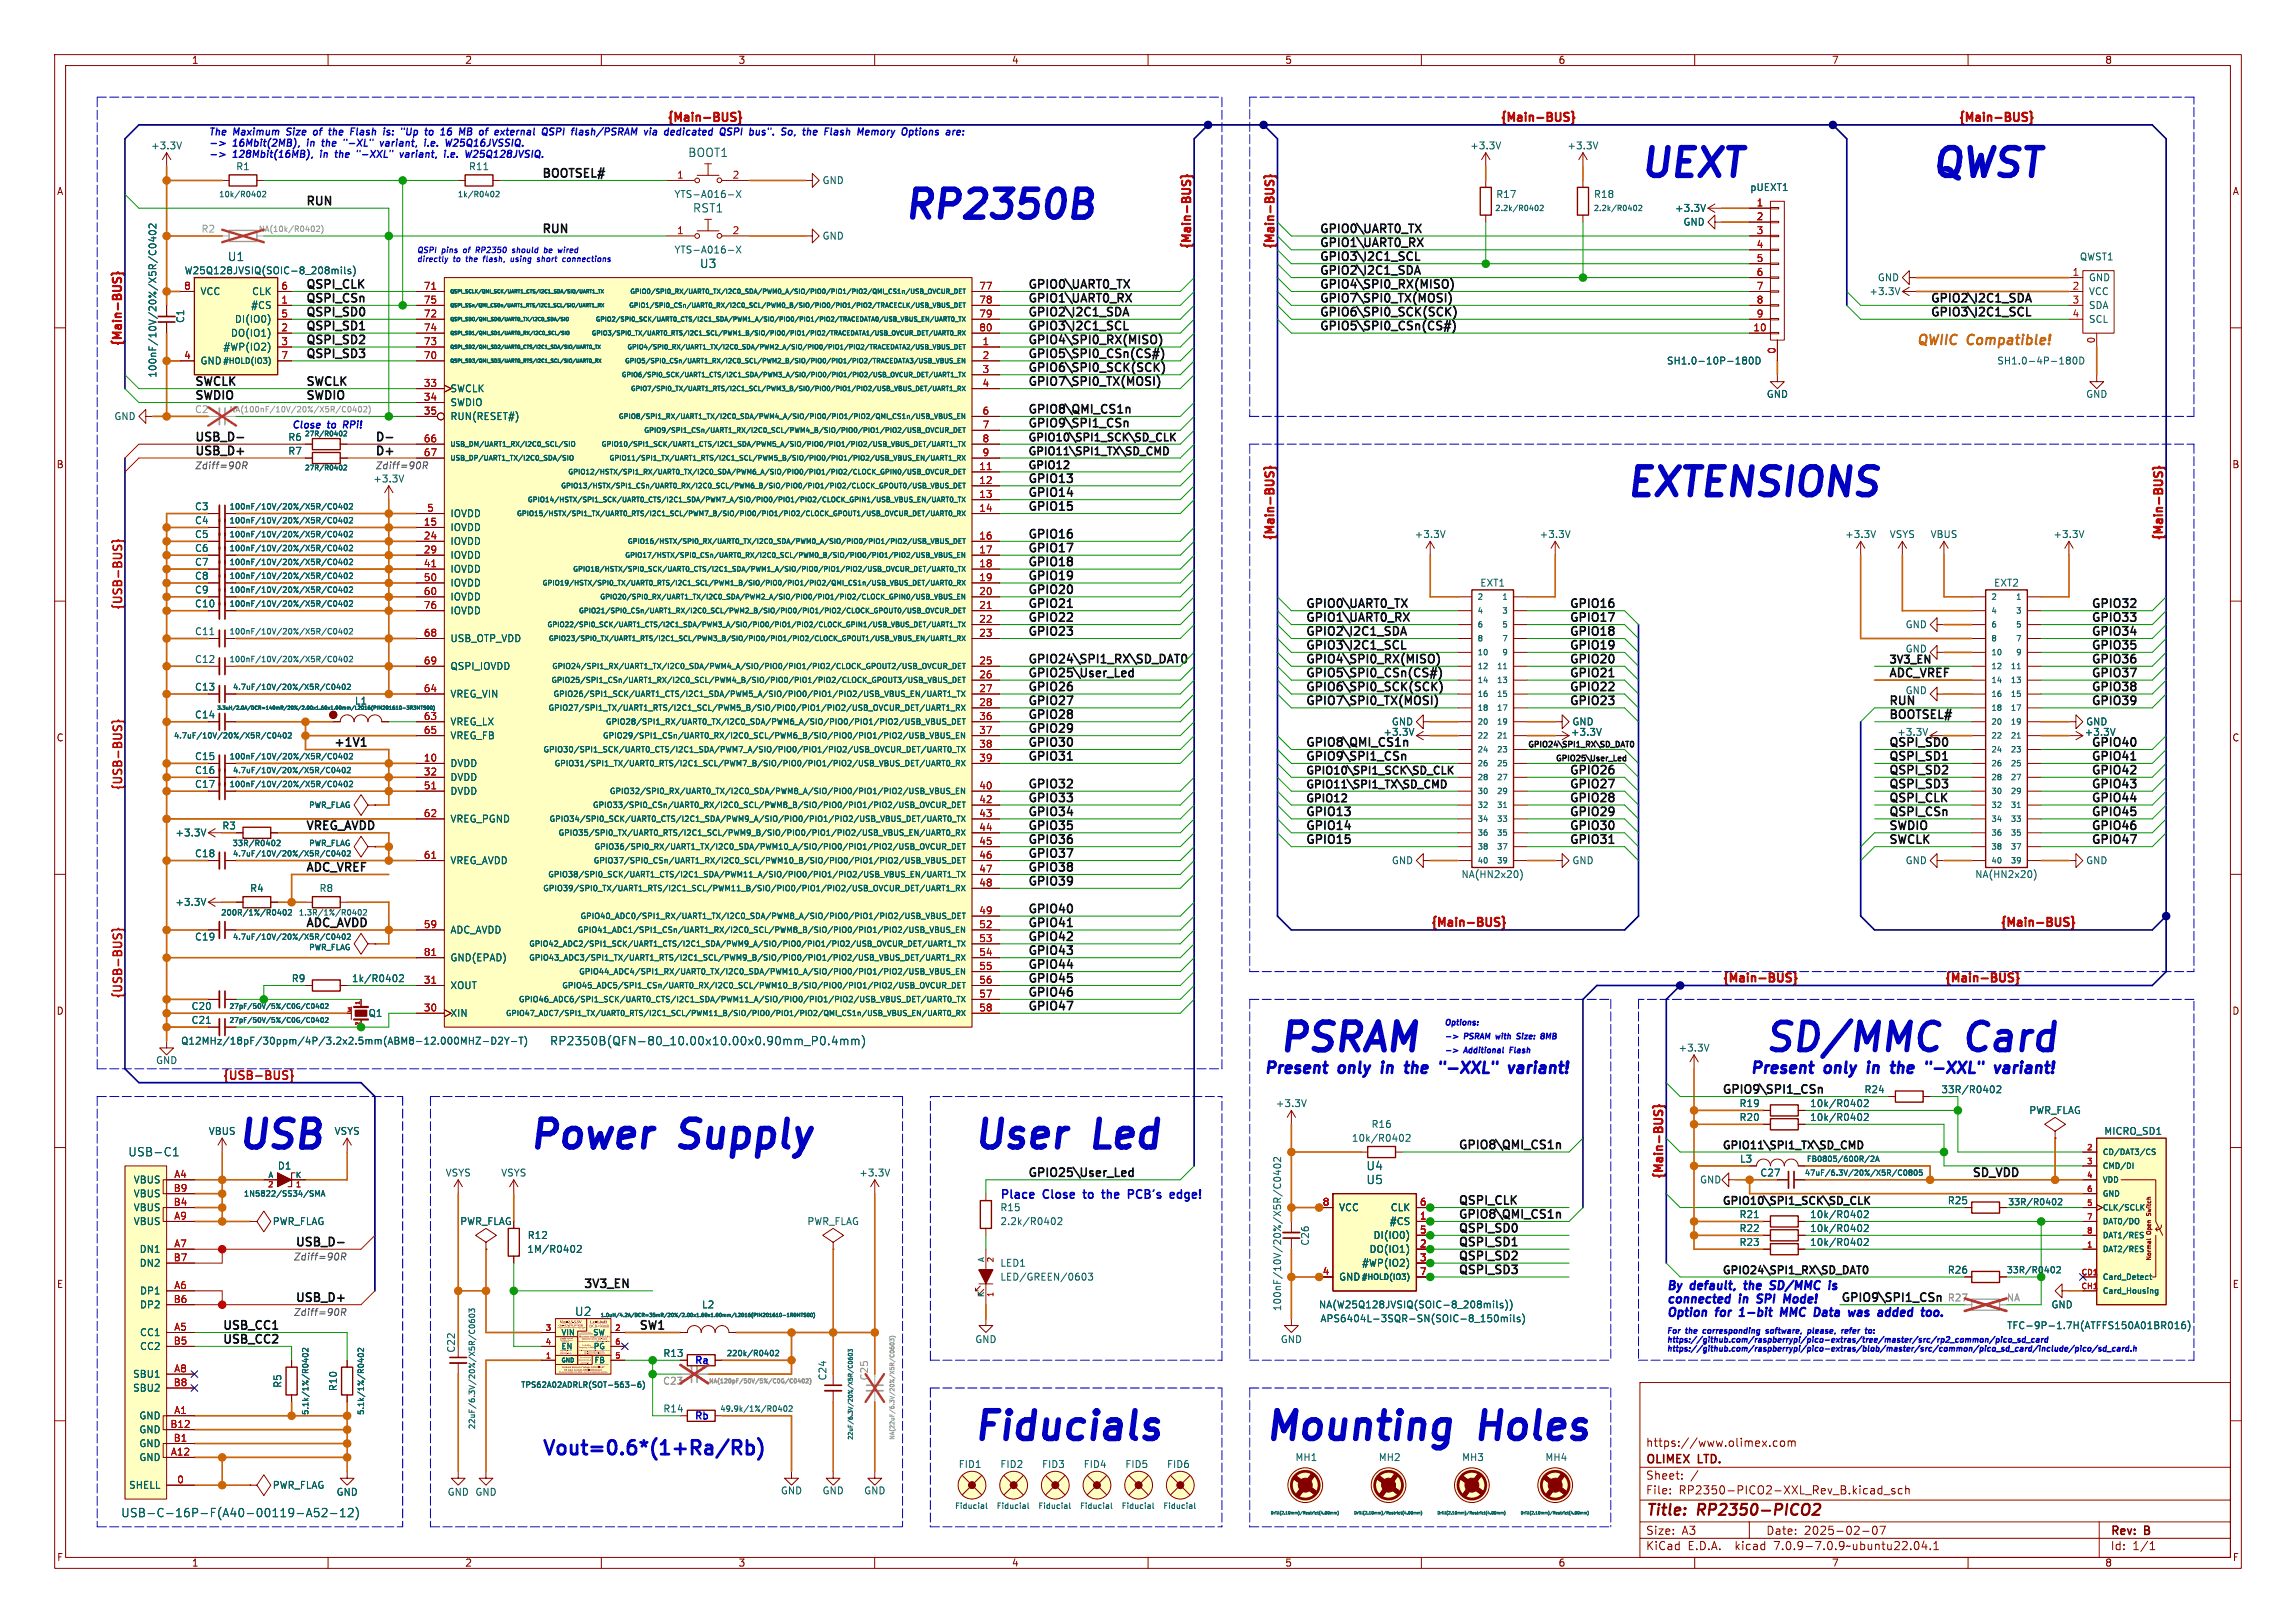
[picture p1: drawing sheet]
<svg xmlns="http://www.w3.org/2000/svg" width="420mm" height="297mm" viewBox="0 0 420 297" stroke-linecap="round" stroke-linejoin="round" font-family="sans-serif">
<defs><g id="words">
<g font-size="7.1" fill="#0000c2">
<text x="299.7" y="32.8">UEXT</text>
<text x="353.1" y="32.8">QWST</text>
<text x="165.1" y="40.4">RP2350B</text>
<text x="297.2" y="91.2">EXTENSIONS</text>
<text x="233.7" y="192.8">PSRAM</text>
<text x="322.6" y="192.8">SD/MMC</text>
<text x="360.1" y="192.8">Card</text>
<text x="43.2" y="210.6">USB</text>
<text x="96.5" y="210.6">Power</text>
<text x="124.9" y="210.6">Supply</text>
<text x="177.8" y="210.6">User</text>
<text x="200.6" y="210.6">Led</text>
<text x="177.8" y="263.9">Fiducials</text>
<text x="231.1" y="263.9">Mounting</text>
<text x="271.2" y="263.9">Holes</text>
</g>
<text font-size="3.5" fill="#0000c2" x="99.1" y="266.5">Vout=0.6*(1+Ra/Rb)</text>
<g font-size="2.8" fill="#0000c2">
<text x="231.1" y="196.6">Present</text>
<text x="245.2" y="196.6">only</text>
<text x="254.2" y="196.6">in</text>
<text x="259.7" y="196.6">the</text>
<text x="267.1" y="196.6">&quot;-XXL&quot;</text>
<text x="280.9" y="196.6">variant!</text>
<text x="320" y="196.6">Present</text>
<text x="334.1" y="196.6">only</text>
<text x="343.1" y="196.6">in</text>
<text x="348.6" y="196.6">the</text>
<text x="356" y="196.6">&quot;-XXL&quot;</text>
<text x="369.8" y="196.6">variant!</text>
</g>
<g font-size="2.8" fill="#840000">
<text x="301" y="277.9">Title:</text>
<text x="310.6" y="277.9">RP2350-PICO2</text>
</g>
<g font-size="2.5" fill="#848400">
<text x="350.5" y="63.3">QWIIC</text>
<text x="360" y="63.3">Compatible!</text>
</g>
<g font-size="2.1" fill="#c20000">
<text x="121.9" y="22.4">{Main-BUS}</text>
<text x="274.3" y="22.4">{Main-BUS}</text>
<text x="358.1" y="22.4">{Main-BUS}</text>
<text x="217.9" y="45.7" transform="rotate(-90 217.9 45.7)">{Main-BUS}</text>
<text x="22.4" y="63.5" transform="rotate(-90 22.4 63.5)">{Main-BUS}</text>
<text x="233.2" y="99.1" transform="rotate(-90 233.2 99.1)">{Main-BUS}</text>
<text x="395.7" y="99.1" transform="rotate(-90 395.7 99.1)">{Main-BUS}</text>
<text x="22.4" y="111.8" transform="rotate(-90 22.4 111.8)">{USB-BUS}</text>
<text x="22.4" y="144.8" transform="rotate(-90 22.4 144.8)">{USB-BUS}</text>
<text x="261.6" y="169.7">{Main-BUS}</text>
<text x="365.8" y="169.7">{Main-BUS}</text>
<text x="315" y="179.8">{Main-BUS}</text>
<text x="355.6" y="179.8">{Main-BUS}</text>
<text x="22.4" y="182.9" transform="rotate(-90 22.4 182.9)">{USB-BUS}</text>
<text x="40.6" y="197.7">{USB-BUS}</text>
<text x="304.3" y="215.9" transform="rotate(-90 304.3 215.9)">{Main-BUS}</text>
</g>
<g font-size="2.1" fill="#006464">
<text x="125.8" y="28.9">BOOT1</text>
<text x="126.7" y="39.1">RST1</text>
<text x="41.6" y="48">U1</text>
<text x="127.9" y="49.3">U3</text>
<text x="100.5" y="191.5">RP2350B(QFN-80_10.00x10.00x0.90mm_P0.4mm)</text>
<text x="23.4" y="211.8">USB-C1</text>
<text x="249.9" y="214.4">U4</text>
<text x="249.9" y="216.9">U5</text>
<text x="105.1" y="241">U2</text>
<text x="22.1" y="277.9">USB-C-16P-F(A40-00119-A52-12)</text>
</g>
<g font-size="2.1" fill="#0f0f0f">
<text x="99.1" y="32.6">BOOTSEL#</text>
<text x="55.9" y="37.7">RUN</text>
<text x="99.1" y="42.8">RUN</text>
<text x="241.3" y="42.8">GPIO0\UART0_TX</text>
<text x="241.3" y="45.3">GPIO1\UART0_RX</text>
<text x="241.3" y="47.8">GPIO3\I2C1_SCL</text>
<text x="55.9" y="52.9">QSPI_CLK</text>
<text x="188" y="52.9">GPIO0\UART0_TX</text>
<text x="241.3" y="50.4">GPIO2\I2C1_SDA</text>
<text x="241.3" y="52.9">GPIO4\SPI0_RX(MISO)</text>
<text x="55.9" y="55.5">QSPI_CSn</text>
<text x="55.9" y="58">QSPI_SD0</text>
<text x="188" y="58">GPIO2\I2C1_SDA</text>
<text x="188" y="55.5">GPIO1\UART0_RX</text>
<text x="241.3" y="55.5">GPIO7\SPI0_TX(MOSI)</text>
<text x="241.3" y="58">GPIO6\SPI0_SCK(SCK)</text>
<text x="353.1" y="58">GPIO3\I2C1_SCL</text>
<text x="353.1" y="55.5">GPIO2\I2C1_SDA</text>
<text x="55.9" y="60.5">QSPI_SD1</text>
<text x="55.9" y="65.6">QSPI_SD3</text>
<text x="55.9" y="63.1">QSPI_SD2</text>
<text x="188" y="60.5">GPIO3\I2C1_SCL</text>
<text x="188" y="63.1">GPIO4\SPI0_RX(MISO)</text>
<text x="188" y="65.6">GPIO5\SPI0_CSn(CS#)</text>
<text x="241.3" y="60.5">GPIO5\SPI0_CSn(CS#)</text>
<text x="35.6" y="70.7">SWCLK</text>
<text x="55.9" y="70.7">SWCLK</text>
<text x="188" y="70.7">GPIO7\SPI0_TX(MOSI)</text>
<text x="188" y="68.2">GPIO6\SPI0_SCK(SCK)</text>
<text x="35.6" y="73.2">SWDIO</text>
<text x="55.9" y="73.2">SWDIO</text>
<text x="188" y="75.8">GPIO8\QMI_CS1n</text>
<text x="35.6" y="83.4">USB_D+</text>
<text x="35.6" y="80.9">USB_D-</text>
<text x="68.6" y="83.4">D+</text>
<text x="68.6" y="80.9">D-</text>
<text x="188" y="78.3">GPIO9\SPI1_CSn</text>
<text x="188" y="88.5">GPIO13</text>
<text x="188" y="93.6">GPIO15</text>
<text x="188" y="91">GPIO14</text>
<text x="188" y="101.2">GPIO17</text>
<text x="188" y="98.6">GPIO16</text>
<text x="188" y="103.7">GPIO18</text>
<text x="188" y="106.3">GPIO19</text>
<text x="188" y="108.8">GPIO20</text>
<text x="188" y="111.3">GPIO21</text>
<text x="188" y="113.9">GPIO22</text>
<text x="238.8" y="111.3">GPIO0\UART0_TX</text>
<text x="238.8" y="113.9">GPIO1\UART0_RX</text>
<text x="287" y="113.9">GPIO17</text>
<text x="287" y="111.3">GPIO16</text>
<text x="382.3" y="111.3">GPIO32</text>
<text x="382.3" y="113.9">GPIO33</text>
<text x="188" y="116.4">GPIO23</text>
<text x="238.8" y="116.4">GPIO2\I2C1_SDA</text>
<text x="238.8" y="119">GPIO3\I2C1_SCL</text>
<text x="287" y="119">GPIO19</text>
<text x="287" y="116.4">GPIO18</text>
<text x="382.3" y="119">GPIO35</text>
<text x="382.3" y="116.4">GPIO34</text>
<text x="188" y="124">GPIO25\User_Led</text>
<text x="188" y="121.5">GPIO24\SPI1_RX\SD_DAT0</text>
<text x="238.8" y="124">GPIO5\SPI0_CSn(CS#)</text>
<text x="238.8" y="121.5">GPIO4\SPI0_RX(MISO)</text>
<text x="287" y="124">GPIO21</text>
<text x="287" y="121.5">GPIO20</text>
<text x="345.4" y="124">ADC_VREF</text>
<text x="382.3" y="121.5">GPIO36</text>
<text x="382.3" y="124">GPIO37</text>
<text x="188" y="131.7">GPIO28</text>
<text x="188" y="129.1">GPIO27</text>
<text x="188" y="126.6">GPIO26</text>
<text x="238.8" y="126.6">GPIO6\SPI0_SCK(SCK)</text>
<text x="238.8" y="129.1">GPIO7\SPI0_TX(MOSI)</text>
<text x="287" y="126.6">GPIO22</text>
<text x="287" y="129.1">GPIO23</text>
<text x="345.4" y="131.7">BOOTSEL#</text>
<text x="345.4" y="129.1">RUN</text>
<text x="382.3" y="129.1">GPIO39</text>
<text x="382.3" y="126.6">GPIO38</text>
<text x="61" y="136.7">+1V1</text>
<text x="188" y="136.7">GPIO30</text>
<text x="188" y="134.2">GPIO29</text>
<text x="238.8" y="136.7">GPIO8\QMI_CS1n</text>
<text x="345.4" y="136.7">QSPI_SD0</text>
<text x="382.3" y="136.7">GPIO40</text>
<text x="188" y="139.3">GPIO31</text>
<text x="238.8" y="139.3">GPIO9\SPI1_CSn</text>
<text x="287" y="141.8">GPIO26</text>
<text x="345.4" y="141.8">QSPI_SD2</text>
<text x="345.4" y="139.3">QSPI_SD1</text>
<text x="382.3" y="139.3">GPIO41</text>
<text x="382.3" y="141.8">GPIO42</text>
<text x="188" y="149.4">GPIO34</text>
<text x="188" y="146.9">GPIO33</text>
<text x="188" y="144.4">GPIO32</text>
<text x="238.8" y="149.4">GPIO13</text>
<text x="287" y="149.4">GPIO29</text>
<text x="287" y="144.4">GPIO27</text>
<text x="287" y="146.9">GPIO28</text>
<text x="345.4" y="146.9">QSPI_CLK</text>
<text x="345.4" y="144.4">QSPI_SD3</text>
<text x="345.4" y="149.4">QSPI_CSn</text>
<text x="382.3" y="149.4">GPIO45</text>
<text x="382.3" y="144.4">GPIO43</text>
<text x="382.3" y="146.9">GPIO44</text>
<text x="55.9" y="152">VREG_AVDD</text>
<text x="188" y="154.5">GPIO36</text>
<text x="188" y="152">GPIO35</text>
<text x="238.8" y="154.5">GPIO15</text>
<text x="238.8" y="152">GPIO14</text>
<text x="287" y="154.5">GPIO31</text>
<text x="287" y="152">GPIO30</text>
<text x="345.4" y="152">SWDIO</text>
<text x="345.4" y="154.5">SWCLK</text>
<text x="382.3" y="152">GPIO46</text>
<text x="382.3" y="154.5">GPIO47</text>
<text x="55.9" y="159.6">ADC_VREF</text>
<text x="188" y="159.6">GPIO38</text>
<text x="188" y="157.1">GPIO37</text>
<text x="188" y="167.2">GPIO40</text>
<text x="188" y="162.1">GPIO39</text>
<text x="55.9" y="169.8">ADC_AVDD</text>
<text x="188" y="169.8">GPIO41</text>
<text x="188" y="172.3">GPIO42</text>
<text x="188" y="179.9">GPIO45</text>
<text x="188" y="174.8">GPIO43</text>
<text x="188" y="177.4">GPIO44</text>
<text x="188" y="182.5">GPIO46</text>
<text x="188" y="185">GPIO47</text>
<text x="315" y="200.2">GPIO9\SPI1_CSn</text>
<text x="188" y="215.5">GPIO25\User_Led</text>
<text x="266.7" y="210.4">GPIO8\QMI_CS1n</text>
<text x="360.7" y="215.5">SD_VDD</text>
<text x="266.7" y="220.6">QSPI_CLK</text>
<text x="266.7" y="225.6">QSPI_SD0</text>
<text x="266.7" y="223.1">GPIO8\QMI_CS1n</text>
<text x="53.7" y="228.2">USB_D-</text>
<text x="266.7" y="230.7">QSPI_SD2</text>
<text x="266.7" y="233.3">QSPI_SD3</text>
<text x="266.7" y="228.2">QSPI_SD1</text>
<text x="53.7" y="238.3">USB_D+</text>
<text x="106.7" y="235.8">3V3_EN</text>
<text x="336.5" y="238.3">GPIO9\SPI1_CSn</text>
<text x="337.3" y="236.1">is</text>
<text x="40.6" y="246">USB_CC2</text>
<text x="40.6" y="243.4">USB_CC1</text>
<text x="116.8" y="243.4">SW1</text>
</g>
<text font-size="2.1" fill="#000084" x="233.2" y="45.7" transform="rotate(-90 233.2 45.7)">{Main-BUS}</text>
<g font-size="2.1" fill="#0000c2">
<text x="182.9" y="219.5">Place</text>
<text x="191" y="219.5">Close</text>
<text x="199" y="219.5">to</text>
<text x="203" y="219.5">the</text>
<text x="208.3" y="219.5">PCB's</text>
<text x="216.6" y="219.5">edge!</text>
<text x="304.8" y="236.1">By</text>
<text x="304.8" y="238.6">connected</text>
<text x="309.5" y="236.1">default,</text>
<text x="318.4" y="238.6">in</text>
<text x="320.2" y="236.1">the</text>
<text x="322.5" y="238.6">SPI</text>
<text x="325.7" y="236.1">SD/MMC</text>
<text x="328.2" y="238.6">Mode!</text>
<text x="304.8" y="241.1">Option</text>
<text x="314.1" y="241.1">for</text>
<text x="319.3" y="241.1">1-bit</text>
<text x="327.6" y="241.1">MMC</text>
<text x="334.6" y="241.1">Data</text>
<text x="341.8" y="241.1">was</text>
<text x="348" y="241.1">added</text>
</g>
<g font-size="2.1" fill="#840000">
<text x="301" y="268.2">OLIMEX</text>
<text x="301" y="265">https://www.olimex.com</text>
<text x="310.7" y="268.2">LTD.</text>
<text x="301" y="273.7">File:</text>
<text x="301" y="271">Sheet:</text>
<text x="307.1" y="273.7">RP2350-PICO2-XXL_Rev_B.kicad_sch</text>
<text x="301" y="281.1">Size:</text>
<text x="307.6" y="281.1">A3</text>
<text x="323" y="281.1">Date:</text>
<text x="330" y="281.1">2025-02-07</text>
<text x="386" y="281.3">Rev:</text>
<text x="392.4" y="281.3">B</text>
<text x="301" y="283.9">KiCad</text>
<text x="308.7" y="283.9">E.D.A.</text>
<text x="317.6" y="283.9">kicad</text>
<text x="324.8" y="283.9">7.0.9-7.0.9~ubuntu22.04.1</text>
<text x="386" y="283.9">Id:</text>
<text x="390.1" y="283.9">1/1</text>
</g>
<g font-size="1.9" fill="#0f0f0f">
<text x="188" y="83.4">GPIO11\SPI1_TX\SD_CMD</text>
<text x="188" y="80.9">GPIO10\SPI1_SCK\SD_CLK</text>
<text x="188" y="85.9">GPIO12</text>
<text x="345.4" y="121.5">3V3_EN</text>
<text x="238.8" y="141.8">GPIO10\SPI1_SCK\SD_CLK</text>
<text x="238.8" y="146.9">GPIO12</text>
<text x="238.8" y="144.4">GPIO11\SPI1_TX\SD_CMD</text>
<text x="315" y="210.4">GPIO11\SPI1_TX\SD_CMD</text>
<text x="315" y="220.6">GPIO10\SPI1_SCK\SD_CLK</text>
<text x="315" y="233.3">GPIO24\SPI1_RX\SD_DAT0</text>
</g>
<g font-size="1.8" fill="#840000">
<text x="35" y="11.9">1</text>
<text x="85" y="11.9">2</text>
<text x="135" y="11.9">3</text>
<text x="185" y="11.9">4</text>
<text x="235" y="11.9">5</text>
<text x="285" y="11.9">6</text>
<text x="335" y="11.9">7</text>
<text x="385" y="11.9">8</text>
<text x="10.3" y="35.9">A</text>
<text x="408.3" y="35.9">A</text>
<text x="10.3" y="85.9">B</text>
<text x="408.2" y="85.9">B</text>
<text x="10.3" y="135.9">C</text>
<text x="408.2" y="135.9">C</text>
<text x="10.3" y="185.9">D</text>
<text x="408.2" y="185.9">D</text>
<text x="84.1" y="224.4">PWR_FLAG</text>
<text x="10.3" y="235.9">E</text>
<text x="408.3" y="235.9">E</text>
<text x="10.3" y="285.9">F</text>
<text x="35" y="286.9">1</text>
<text x="85" y="286.9">2</text>
<text x="135" y="286.9">3</text>
<text x="185" y="286.9">4</text>
<text x="235" y="286.9">5</text>
<text x="285" y="286.9">6</text>
<text x="335" y="286.9">7</text>
<text x="385" y="286.9">8</text>
<text x="408.3" y="285.9">F</text>
</g>
<g font-size="1.8" fill="#006464">
<text x="27.5" y="27.5">+3.3V</text>
<text x="268.8" y="27.5">+3.3V</text>
<text x="286.6" y="27.5">+3.3V</text>
<text x="43.1" y="31.3">R1</text>
<text x="85.7" y="31.3">R11</text>
<text x="150.4" y="33.9">GND</text>
<text x="320.1" y="35.2">pUEXT1</text>
<text x="123.3" y="36.4">YTS-A016-X</text>
<text x="273.6" y="36.4">R17</text>
<text x="291.5" y="36.4">R18</text>
<text x="306.3" y="39">+3.3V</text>
<text x="307.8" y="41.5">GND</text>
<text x="123.3" y="46.6">YTS-A016-X</text>
<text x="150.4" y="44">GND</text>
<text x="380.4" y="47.9">QWST1</text>
<text x="33.7" y="50.4">W25Q128JVSIQ(SOIC-8_208mils)</text>
<text x="343.4" y="51.7">GND</text>
<text x="382" y="51.7">GND</text>
<text x="33.9" y="59.2" transform="rotate(-90 33.9 59.2)">C1</text>
<text x="36.6" y="54.2">VCC</text>
<text x="42.9" y="59.3">DI(IO0)</text>
<text x="45.8" y="56.7">#CS</text>
<text x="46" y="54.2">CLK</text>
<text x="341.9" y="54.2">+3.3V</text>
<text x="382" y="54.2">VCC</text>
<text x="382" y="56.7">SDA</text>
<text x="382" y="59.3">SCL</text>
<text x="40.8" y="64.4">#WP(IO2)</text>
<text x="42.1" y="61.8">DO(IO1)</text>
<text x="28.8" y="69.2" transform="rotate(-90 28.8 69.2)">100nF/10V/20%/X5R/C0402</text>
<text x="36.6" y="66.9">GND</text>
<text x="82.3" y="72">SWCLK</text>
<text x="304.8" y="66.9">SH1.0-10P-180D</text>
<text x="365.2" y="66.9">SH1.0-4P-180D</text>
<text x="20.8" y="77.1">GND</text>
<text x="82.3" y="74.5">SWDIO</text>
<text x="82.3" y="77.1">RUN(RESET#)</text>
<text x="323.1" y="73">GND</text>
<text x="381.5" y="73">GND</text>
<text x="52.6" y="80.9">R6</text>
<text x="52.6" y="83.4">R7</text>
<text x="60" y="78.5">to</text>
<text x="63.4" y="78.5">RPi!</text>
<text x="68.2" y="88.5">+3.3V</text>
<text x="35.6" y="93.6">C3</text>
<text x="82.3" y="94.8">IOVDD</text>
<text x="35.6" y="101.2">C6</text>
<text x="35.6" y="96.1">C4</text>
<text x="35.6" y="98.7">C5</text>
<text x="82.3" y="97.4">IOVDD</text>
<text x="82.3" y="99.9">IOVDD</text>
<text x="258.7" y="98.7">+3.3V</text>
<text x="281.5" y="98.7">+3.3V</text>
<text x="337.4" y="98.7">+3.3V</text>
<text x="345.6" y="98.7">VSYS</text>
<text x="353" y="98.7">VBUS</text>
<text x="375.5" y="98.7">+3.3V</text>
<text x="35.6" y="103.7">C7</text>
<text x="35.6" y="106.3">C8</text>
<text x="82.3" y="102.5">IOVDD</text>
<text x="82.3" y="105">IOVDD</text>
<text x="82.3" y="107.5">IOVDD</text>
<text x="270.7" y="107.5">EXT1</text>
<text x="364.7" y="107.5">EXT2</text>
<text x="35.6" y="108.8">C9</text>
<text x="35.6" y="111.4">C10</text>
<text x="82.3" y="110.1">IOVDD</text>
<text x="82.3" y="112.6">IOVDD</text>
<text x="35.6" y="116.4">C11</text>
<text x="82.3" y="117.7">USB_OTP_VDD</text>
<text x="348.5" y="115.2">GND</text>
<text x="35.6" y="121.5">C12</text>
<text x="82.3" y="122.8">QSPI_IOVDD</text>
<text x="35.6" y="126.6">C13</text>
<text x="35.6" y="131.7">C14</text>
<text x="64.8" y="129.1">L1</text>
<text x="77.4" y="131.8">63</text>
<text x="82.3" y="127.9">VREG_VIN</text>
<text x="348.5" y="127.2">GND</text>
<text x="82.3" y="132.9">VREG_LX</text>
<text x="82.3" y="135.5">VREG_FB</text>
<text x="253" y="134.8">+3.3V</text>
<text x="254.5" y="132.9">GND</text>
<text x="287.3" y="134.8">+3.3V</text>
<text x="287.5" y="132.9">GND</text>
<text x="381.2" y="134.8">+3.3V</text>
<text x="381.5" y="132.9">GND</text>
<text x="35.6" y="141.8">C16</text>
<text x="35.6" y="139.3">C15</text>
<text x="82.3" y="140.6">DVDD</text>
<text x="82.3" y="143.1">DVDD</text>
<text x="35.6" y="144.4">C17</text>
<text x="82.3" y="145.6">DVDD</text>
<text x="32" y="153.3">+3.3V</text>
<text x="40.6" y="152">R3</text>
<text x="82.3" y="150.7">VREG_PGND</text>
<text x="35.6" y="157.1">C18</text>
<text x="82.3" y="158.3">VREG_AVDD</text>
<text x="254.5" y="158.3">GND</text>
<text x="267.2" y="160.9">NA(HN2x20)</text>
<text x="287.5" y="158.3">GND</text>
<text x="348.5" y="158.3">GND</text>
<text x="361.2" y="160.9">NA(HN2x20)</text>
<text x="381.5" y="158.3">GND</text>
<text x="32" y="166">+3.3V</text>
<text x="45.6" y="163.4">R4</text>
<text x="58.3" y="163.4">R8</text>
<text x="35.6" y="172.3">C19</text>
<text x="82.3" y="171">ADC_AVDD</text>
<text x="53.3" y="179.9">R9</text>
<text x="64.3" y="179.9">1k/R0402</text>
<text x="82.3" y="176.1">GND(EPAD)</text>
<text x="34.9" y="185">C20</text>
<text x="82.3" y="181.2">XOUT</text>
<text x="33" y="191.4">Q12MHz/18pF/30ppm/4P/3.2x2.5mm(ABM8-12.000MHZ-D2Y-T)</text>
<text x="34.9" y="187.6">C21</text>
<text x="67.3" y="186.3">Q1</text>
<text x="82.3" y="186.3">XIN</text>
<text x="28.4" y="194.9">GND</text>
<text x="306.9" y="192.6">+3.3V</text>
<text x="233.3" y="202.8">+3.3V</text>
<text x="318.1" y="202.8">R19</text>
<text x="331" y="202.8">10k/R0402</text>
<text x="341" y="200.3">R24</text>
<text x="355" y="200.3">33R/R0402</text>
<text x="38.1" y="207.9">VBUS</text>
<text x="61.1" y="207.9">VSYS</text>
<text x="247.2" y="209.1">10k/R0402</text>
<text x="250.8" y="206.6">R16</text>
<text x="318.1" y="205.3">R20</text>
<text x="331" y="205.3">10k/R0402</text>
<text x="371.1" y="204.1">PWR_FLAG</text>
<text x="384.8" y="207.9">MICRO_SD1</text>
<text x="50.7" y="214.2">D1</text>
<text x="81.4" y="215.5">VSYS</text>
<text x="91.6" y="215.5">VSYS</text>
<text x="157.1" y="215.5">+3.3V</text>
<text x="318.2" y="213">L3</text>
<text x="321.9" y="215.5">C27</text>
<text x="24.4" y="216.8">VBUS</text>
<text x="24.4" y="221.8">VBUS</text>
<text x="24.4" y="219.3">VBUS</text>
<text x="182.9" y="221.8">R15</text>
<text x="244.9" y="221.8">VCC</text>
<text x="254.3" y="221.8">CLK</text>
<text x="310.9" y="216.8">GND</text>
<text x="356.2" y="220.6">R25</text>
<text x="24.4" y="224.4">VBUS</text>
<text x="49.8" y="224.4">PWR_FLAG</text>
<text x="96.4" y="226.9">R12</text>
<text x="147.6" y="224.4">PWR_FLAG</text>
<text x="182.9" y="224.4">2.2k/R0402</text>
<text x="251.1" y="226.9">DI(IO0)</text>
<text x="254.1" y="224.4">#CS</text>
<text x="318.1" y="223.1">R21</text>
<text x="318.1" y="225.7">R22</text>
<text x="331" y="223.1">10k/R0402</text>
<text x="331" y="225.7">10k/R0402</text>
<text x="25.5" y="229.5">DN1</text>
<text x="25.5" y="232">DN2</text>
<text x="96.4" y="229.5">1M/R0402</text>
<text x="182.9" y="232">LED1</text>
<text x="239.6" y="228.1" transform="rotate(-90 239.6 228.1)">C26</text>
<text x="249" y="232">#WP(IO2)</text>
<text x="250.4" y="229.5">DO(IO1)</text>
<text x="318.1" y="228.2">R23</text>
<text x="331" y="228.2">10k/R0402</text>
<text x="356.2" y="233.3">R26</text>
<text x="25.5" y="237.1">DP1</text>
<text x="25.5" y="239.6">DP2</text>
<text x="128.3" y="239.6">L2</text>
<text x="182.9" y="234.5">LED/GREEN/0603</text>
<text x="241.2" y="239.6">NA(W25Q128JVSIQ(SOIC-8_208mils))</text>
<text x="244.9" y="234.5">GND</text>
<text x="375.2" y="239.6">GND</text>
<text x="25.5" y="244.7">CC1</text>
<text x="178.3" y="246">GND</text>
<text x="234.2" y="246">GND</text>
<text x="234.5" y="240" transform="rotate(-90 234.5 240)">100nF/10V/20%/X5R/C0402</text>
<text x="241.4" y="242.2">APS6404L-3SQR-SN(SOIC-8_150mils)</text>
<text x="367" y="243.4">TFC-9P-1.7H(ATFFS150A01BR016)</text>
<text x="25.5" y="247.2">CC2</text>
<text x="83.4" y="247.6" transform="rotate(-90 83.4 247.6)">C22</text>
<text x="121.2" y="248.5">R13</text>
<text x="24.2" y="252.3">SBU1</text>
<text x="24.2" y="254.9">SBU2</text>
<text x="51.7" y="254.1" transform="rotate(-90 51.7 254.1)">R5</text>
<text x="61.8" y="254.7" transform="rotate(-90 61.8 254.7)">R10</text>
<text x="151.4" y="252.7" transform="rotate(-90 151.4 252.7)">C24</text>
<text x="25.4" y="259.9">GND</text>
<text x="25.4" y="262.5">GND</text>
<text x="121.2" y="258.7">R14</text>
<text x="25.4" y="267.6">GND</text>
<text x="25.4" y="265">GND</text>
<text x="175.3" y="268.8">FID1</text>
<text x="182.9" y="268.8">FID2</text>
<text x="190.5" y="268.8">FID3</text>
<text x="198.1" y="268.8">FID4</text>
<text x="205.7" y="268.8">FID5</text>
<text x="213.4" y="268.8">FID6</text>
<text x="236.9" y="267.6">MH1</text>
<text x="252.1" y="267.6">MH2</text>
<text x="267.3" y="267.6">MH3</text>
<text x="282.6" y="267.6">MH4</text>
<text x="23.5" y="272.6">SHELL</text>
<text x="49.8" y="272.6">PWR_FLAG</text>
<text x="61.5" y="273.9">GND</text>
<text x="81.8" y="273.9">GND GND</text>
<text x="142.7" y="273.7">GND</text>
<text x="150.4" y="273.7">GND</text>
<text x="158" y="273.7">GND</text>
</g>
<g font-size="1.8" fill="#0000c2">
<text x="38.1" y="24.9">The</text>
<text x="42.7" y="26.9">16Mbit(2MB),</text>
<text x="42.7" y="29">128Mbit(16MB),</text>
<text x="42.8" y="24.9">Maximum</text>
<text x="53" y="24.9">Size</text>
<text x="56.8" y="26.9">in</text>
<text x="58.4" y="24.9">of</text>
<text x="59.2" y="29">in</text>
<text x="60" y="26.9">the</text>
<text x="61.8" y="24.9">the</text>
<text x="62.4" y="29">the</text>
<text x="64.4" y="26.9">&quot;-XL&quot;</text>
<text x="66.2" y="24.9">Flash</text>
<text x="66.9" y="29">&quot;-XXL&quot;</text>
<text x="71.7" y="26.9">variant,</text>
<text x="72.8" y="24.9">is:</text>
<text x="75.3" y="29">variant,</text>
<text x="76.5" y="24.9">&quot;Up</text>
<text x="80.3" y="26.9">i.e.</text>
<text x="81.4" y="24.9">to</text>
<text x="83.9" y="29">i.e.</text>
<text x="84.7" y="26.9">W25Q16JVSSIQ.</text>
<text x="84.8" y="24.9">16</text>
<text x="88.3" y="29">W25Q128JVSIQ.</text>
<text x="88.7" y="24.9">MB</text>
<text x="92.9" y="24.9">of</text>
<text x="96.2" y="24.9">external</text>
<text x="105.4" y="24.9">QSPI</text>
<text x="111.3" y="24.9">flash/PSRAM</text>
<text x="125.1" y="24.9">via</text>
<text x="129.3" y="24.9">dedicated</text>
<text x="139.9" y="24.9">QSPI</text>
<text x="145.8" y="24.9">bus&quot;.</text>
<text x="152.2" y="24.9">So,</text>
<text x="156.6" y="24.9">the</text>
<text x="161.1" y="24.9">Flash</text>
<text x="167.6" y="24.9">Memory</text>
<text x="176.2" y="24.9">Options</text>
<text x="53.3" y="78.5">Close</text>
<text x="127" y="249.7">Ra</text>
<text x="127" y="259.8">Rb</text>
</g>
<g font-size="1.8" fill="#a90000">
<text x="123.8" y="32.8">1</text>
<text x="133.9" y="32.8">2</text>
<text x="321.2" y="37.8">1</text>
<text x="321.2" y="40.4">2</text>
<text x="123.8" y="42.9">1</text>
<text x="133.9" y="42.9">2</text>
<text x="321.2" y="42.9">3</text>
<text x="321.2" y="45.5">4</text>
<text x="33.6" y="53.1">8</text>
<text x="51.4" y="53.1">6</text>
<text x="77.4" y="53.1">71</text>
<text x="179" y="53.1">77</text>
<text x="321.2" y="48">5</text>
<text x="321.2" y="50.5">6</text>
<text x="321.2" y="53.1">7</text>
<text x="379" y="50.5">1</text>
<text x="379" y="53.1">2</text>
<text x="51.4" y="55.6">1</text>
<text x="51.4" y="58.2">5</text>
<text x="77.4" y="58.2">72</text>
<text x="77.4" y="55.6">75</text>
<text x="179" y="55.6">78</text>
<text x="179" y="58.2">79</text>
<text x="321.2" y="55.6">8</text>
<text x="321.2" y="58.2">9</text>
<text x="379" y="55.6">3</text>
<text x="379" y="58.2">4</text>
<text x="33.6" y="65.8">4</text>
<text x="51.4" y="60.7">2</text>
<text x="51.4" y="63.2">3</text>
<text x="51.4" y="65.8">7</text>
<text x="77.4" y="65.8">70</text>
<text x="77.4" y="63.2">73</text>
<text x="77.4" y="60.7">74</text>
<text x="179" y="60.7">80</text>
<text x="179.6" y="63.2">1</text>
<text x="179.6" y="65.8">2</text>
<text x="320.6" y="60.7">10</text>
<text x="324.9" y="64.8" transform="rotate(-90 324.9 64.8)">0</text>
<text x="383.3" y="62.9" transform="rotate(-90 383.3 62.9)">0</text>
<text x="77.4" y="70.9">33</text>
<text x="179.6" y="68.3">3</text>
<text x="179.6" y="70.9">4</text>
<text x="77.4" y="73.4">34</text>
<text x="77.4" y="75.9">35</text>
<text x="179.6" y="75.9">6</text>
<text x="77.4" y="81">66</text>
<text x="77.4" y="83.6">67</text>
<text x="179.6" y="78.5">7</text>
<text x="179.6" y="81">8</text>
<text x="179.6" y="83.6">9</text>
<text x="179" y="86.1">11</text>
<text x="179" y="88.6">12</text>
<text x="78" y="93.7">5</text>
<text x="179" y="91.2">13</text>
<text x="179" y="93.7">14</text>
<text x="77.4" y="96.3">15</text>
<text x="77.4" y="98.8">24</text>
<text x="77.4" y="101.3">29</text>
<text x="179" y="98.8">16</text>
<text x="179" y="101.3">17</text>
<text x="77.4" y="103.9">41</text>
<text x="77.4" y="106.4">50</text>
<text x="179" y="103.9">18</text>
<text x="179" y="106.4">19</text>
<text x="77.4" y="109">60</text>
<text x="77.4" y="111.5">76</text>
<text x="179" y="109">20</text>
<text x="179" y="111.5">21</text>
<text x="77.4" y="116.6">68</text>
<text x="179" y="114">22</text>
<text x="179" y="116.6">23</text>
<text x="77.4" y="121.7">69</text>
<text x="179" y="121.7">25</text>
<text x="179" y="124.2">26</text>
<text x="77.4" y="126.7">64</text>
<text x="179" y="126.7">27</text>
<text x="179" y="129.3">28</text>
<text x="179" y="131.8">36</text>
<text x="77.4" y="134.4">65</text>
<text x="179" y="134.4">37</text>
<text x="179" y="136.9">38</text>
<text x="77.4" y="139.4">10</text>
<text x="77.4" y="142">32</text>
<text x="179" y="139.4">39</text>
<text x="77.4" y="144.5">51</text>
<text x="77.4" y="149.6">62</text>
<text x="179" y="144.5">40</text>
<text x="179" y="147.1">42</text>
<text x="179" y="149.6">43</text>
<text x="179" y="152.1">44</text>
<text x="179" y="154.7">45</text>
<text x="77.4" y="157.2">61</text>
<text x="179" y="157.2">46</text>
<text x="179" y="159.8">47</text>
<text x="179" y="162.3">48</text>
<text x="179" y="167.4">49</text>
<text x="77.4" y="169.9">59</text>
<text x="179" y="169.9">52</text>
<text x="179" y="172.5">53</text>
<text x="77.4" y="175">81</text>
<text x="179" y="175">54</text>
<text x="179" y="177.5">55</text>
<text x="77.4" y="185.2">30</text>
<text x="77.4" y="180.1">31</text>
<text x="179" y="180.1">56</text>
<text x="179" y="182.6">57</text>
<text x="179" y="185.2">58</text>
<text x="31.8" y="215.6">A4</text>
<text x="31.7" y="220.7">B4</text>
<text x="31.7" y="218.2">B9</text>
<text x="241.9" y="220.7">8</text>
<text x="259.6" y="220.7">6</text>
<text x="31.8" y="223.3">A9</text>
<text x="259.6" y="223.3">1</text>
<text x="259.6" y="225.8">5</text>
<text x="31.7" y="230.9">B7</text>
<text x="31.8" y="228.3">A7</text>
<text x="241.9" y="233.4">4</text>
<text x="259.6" y="228.3">2</text>
<text x="259.6" y="230.9">3</text>
<text x="259.6" y="233.4">7</text>
<text x="31.7" y="238.5">B6</text>
<text x="31.8" y="236">A6</text>
<text x="31.8" y="243.6">A5</text>
<text x="31.7" y="246.1">B5</text>
<text x="31.8" y="251.2">A8</text>
<text x="31.7" y="253.7">B8</text>
<text x="31.1" y="261.4">B12</text>
<text x="31.7" y="263.9">B1</text>
<text x="31.8" y="258.8">A1</text>
<text x="31.2" y="266.4">A12</text>
<text x="32.3" y="271.5">0</text>
</g>
<g font-size="1.8" fill="#989898">
<text x="36.8" y="42.8">R2</text>
<text x="35.6" y="75.8">C2</text>
<text x="356.2" y="238.4">R27</text>
<text x="367" y="238.4">NA</text>
<text x="121.2" y="253.6">C23</text>
<text x="159" y="252.7" transform="rotate(-90 159 252.7)">C25</text>
</g>
<g font-size="1.8" fill="#484848">
<text x="35.6" y="86.1">Zdiff=90R</text>
<text x="68.6" y="86.1">Zdiff=90R</text>
<text x="53.6" y="230.9">Zdiff=90R</text>
<text x="53.6" y="241">Zdiff=90R</text>
</g>
<g font-size="1.8" fill="#0f0f0f">
<text x="348.5" y="119.6">GND</text>
<text x="346.9" y="134.8">+3.3V</text>
</g>
<g font-size="1.6" fill="#006464">
<text x="367.2" y="220.8">33R/R0402</text>
<text x="367" y="233.2">33R/R0402</text>
</g>
<g font-size="1.4" fill="#006464">
<text x="40" y="36.3">10k/R0402</text>
<text x="83.6" y="36.3">1k/R0402</text>
<text x="273.4" y="38.8">2.2k/R0402</text>
<text x="291.4" y="38.8">2.2k/R0402</text>
<text x="40.7" y="66.8">#HOLD(IO3)</text>
<text x="41.9" y="96">100nF/10V/20%/X5R/C0402</text>
<text x="41.9" y="93.4">100nF/10V/20%/X5R/C0402</text>
<text x="41.9" y="101.1">100nF/10V/20%/X5R/C0402</text>
<text x="41.9" y="98.5">100nF/10V/20%/X5R/C0402</text>
<text x="41.9" y="103.6">100nF/10V/20%/X5R/C0402</text>
<text x="41.9" y="106.1">100nF/10V/20%/X5R/C0402</text>
<text x="41.9" y="108.7">100nF/10V/20%/X5R/C0402</text>
<text x="41.9" y="111.2">100nF/10V/20%/X5R/C0402</text>
<text x="270.2" y="110">2</text>
<text x="270.2" y="112.5">4</text>
<text x="274.7" y="110">1</text>
<text x="274.7" y="112.5">3</text>
<text x="364.2" y="110">2</text>
<text x="364.2" y="112.5">4</text>
<text x="368.7" y="110">1</text>
<text x="368.7" y="112.5">3</text>
<text x="41.9" y="116.3">100nF/10V/20%/X5R/C0402</text>
<text x="270.2" y="115">6</text>
<text x="270.2" y="117.6">8</text>
<text x="274.7" y="115">5</text>
<text x="274.7" y="117.6">7</text>
<text x="364.2" y="115">6</text>
<text x="364.2" y="117.6">8</text>
<text x="368.7" y="115">5</text>
<text x="368.7" y="117.6">7</text>
<text x="41.9" y="121.4">100nF/10V/20%/X5R/C0402</text>
<text x="270.2" y="120.1">10</text>
<text x="270.2" y="122.7">12</text>
<text x="270.2" y="125.2">14</text>
<text x="273.7" y="122.7">11</text>
<text x="273.7" y="125.2">13</text>
<text x="274.7" y="120.1">9</text>
<text x="364.2" y="120.1">10</text>
<text x="364.2" y="122.7">12</text>
<text x="364.2" y="125.2">14</text>
<text x="367.7" y="122.7">11</text>
<text x="367.7" y="125.2">13</text>
<text x="368.7" y="120.1">9</text>
<text x="42.5" y="126.5">4.7uF/10V/20%/X5R/C0402</text>
<text x="100.2" y="130.3">GPIO27/SPI1_TX/UART1_RTS/I2C1_SCL/PWM5_B/SIO/PIO0/PIO1/PIO2/USB_OVCUR_DET/UART1_RX</text>
<text x="101.1" y="127.7">GPIO26/SPI1_SCK/UART1_CTS/I2C1_SDA/PWM5_A/SIO/PIO0/PIO1/PIO2/USB_VBUS_EN/UART1_TX</text>
<text x="270.2" y="127.7">16</text>
<text x="270.2" y="130.3">18</text>
<text x="273.7" y="127.7">15</text>
<text x="273.7" y="130.3">17</text>
<text x="364.2" y="127.7">16</text>
<text x="364.2" y="130.3">18</text>
<text x="367.7" y="127.7">15</text>
<text x="367.7" y="130.3">17</text>
<text x="31.7" y="135.3">4.7uF/10V/20%/X5R/C0402</text>
<text x="99.3" y="137.9">GPIO30/SPI1_SCK/UART0_CTS/I2C1_SDA/PWM7_A/SIO/PIO0/PIO1/PIO2/USB_OVCUR_DET/UART0_TX</text>
<text x="110.2" y="135.4">GPIO29/SPI1_CSn/UART0_RX/I2C0_SCL/PWM6_B/SIO/PIO0/PIO1/PIO2/USB_VBUS_EN</text>
<text x="110.7" y="132.8">GPIO28/SPI1_RX/UART0_TX/I2C0_SDA/PWM6_A/SIO/PIO0/PIO1/PIO2/USB_VBUS_DET</text>
<text x="270.2" y="132.8">20</text>
<text x="270.2" y="135.4">22</text>
<text x="270.2" y="137.9">24</text>
<text x="273.7" y="132.8">19</text>
<text x="273.7" y="135.4">21</text>
<text x="273.7" y="137.9">23</text>
<text x="364.2" y="132.8">20</text>
<text x="364.2" y="135.4">22</text>
<text x="364.2" y="137.9">24</text>
<text x="367.7" y="132.8">19</text>
<text x="367.7" y="135.4">21</text>
<text x="367.7" y="137.9">23</text>
<text x="41.9" y="139.2">100nF/10V/20%/X5R/C0402</text>
<text x="42.5" y="141.7">4.7uF/10V/20%/X5R/C0402</text>
<text x="101.3" y="140.4">GPIO31/SPI1_TX/UART0_RTS/I2C1_SCL/PWM7_B/SIO/PIO0/PIO1/PIO2/USB_VBUS_DET/UART0_RX</text>
<text x="270.2" y="140.4">26</text>
<text x="270.2" y="143">28</text>
<text x="273.7" y="140.4">25</text>
<text x="273.7" y="143">27</text>
<text x="364.2" y="140.4">26</text>
<text x="364.2" y="143">28</text>
<text x="367.7" y="140.4">25</text>
<text x="367.7" y="143">27</text>
<text x="41.9" y="144.2">100nF/10V/20%/X5R/C0402</text>
<text x="56.4" y="148.1">PWR_FLAG</text>
<text x="108.3" y="148.1">GPIO33/SPI0_CSn/UART0_RX/I2C0_SCL/PWM8_B/SIO/PIO0/PIO1/PIO2/USB_OVCUR_DET</text>
<text x="111.4" y="145.5">GPIO32/SPI0_RX/UART0_TX/I2C0_SDA/PWM8_A/SIO/PIO0/PIO1/PIO2/USB_VBUS_EN</text>
<text x="270.2" y="145.5">30</text>
<text x="270.2" y="148.1">32</text>
<text x="273.7" y="145.5">29</text>
<text x="273.7" y="148.1">31</text>
<text x="364.2" y="145.5">30</text>
<text x="364.2" y="148.1">32</text>
<text x="367.7" y="145.5">29</text>
<text x="367.7" y="148.1">31</text>
<text x="42.4" y="155">33R/R0402</text>
<text x="56.4" y="155">PWR_FLAG</text>
<text x="100.4" y="150.6">GPIO34/SPI0_SCK/UART0_CTS/I2C1_SDA/PWM9_A/SIO/PIO0/PIO1/PIO2/USB_VBUS_DET/UART0_TX</text>
<text x="102" y="153.1">GPIO35/SPI0_TX/UART0_RTS/I2C1_SCL/PWM9_B/SIO/PIO0/PIO1/PIO2/USB_VBUS_EN/UART0_RX</text>
<text x="108.6" y="155.7">GPIO36/SPI0_RX/UART1_TX/I2C0_SDA/PWM10_A/SIO/PIO0/PIO1/PIO2/USB_OVCUR_DET</text>
<text x="270.2" y="150.6">34</text>
<text x="270.2" y="153.1">36</text>
<text x="270.2" y="155.7">38</text>
<text x="273.7" y="150.6">33</text>
<text x="273.7" y="153.1">35</text>
<text x="273.7" y="155.7">37</text>
<text x="364.2" y="150.6">34</text>
<text x="364.2" y="153.1">36</text>
<text x="364.2" y="155.7">38</text>
<text x="367.7" y="150.6">33</text>
<text x="367.7" y="153.1">35</text>
<text x="367.7" y="155.7">37</text>
<text x="42.5" y="156.9">4.7uF/10V/20%/X5R/C0402</text>
<text x="100.1" y="160.8">GPIO38/SPI0_SCK/UART1_CTS/I2C1_SDA/PWM11_A/SIO/PIO0/PIO1/PIO2/USB_VBUS_EN/UART1_TX</text>
<text x="108.5" y="158.2">GPIO37/SPI0_CSn/UART1_RX/I2C0_SCL/PWM10_B/SIO/PIO0/PIO1/PIO2/USB_VBUS_DET</text>
<text x="270.2" y="158.2">40</text>
<text x="273.7" y="158.2">39</text>
<text x="364.2" y="158.2">40</text>
<text x="367.7" y="158.2">39</text>
<text x="40.3" y="167.7">200R/1%/R0402</text>
<text x="99.2" y="163.3">GPIO39/SPI0_TX/UART1_RTS/I2C1_SCL/PWM11_B/SIO/PIO0/PIO1/PIO2/USB_OVCUR_DET/UART1_RX</text>
<text x="42.5" y="172.2">4.7uF/10V/20%/X5R/C0402</text>
<text x="96.7" y="173.4">GPIO42_ADC2/SPI1_SCK/UART1_CTS/I2C1_SDA/PWM9_A/SIO/PIO0/PIO1/PIO2/USB_OVCUR_DET/UART1_TX</text>
<text x="105.5" y="170.9">GPIO41_ADC1/SPI1_CSn/UART1_RX/I2C0_SCL/PWM8_B/SIO/PIO0/PIO1/PIO2/USB_VBUS_EN</text>
<text x="106" y="168.4">GPIO40_ADC0/SPI1_RX/UART1_TX/I2C0_SDA/PWM8_A/SIO/PIO0/PIO1/PIO2/USB_VBUS_DET</text>
<text x="56.4" y="174.1">PWR_FLAG</text>
<text x="96.7" y="176">GPIO43_ADC3/SPI1_TX/UART1_RTS/I2C1_SCL/PWM9_B/SIO/PIO0/PIO1/PIO2/USB_VBUS_DET/UART1_RX</text>
<text x="105.8" y="178.5">GPIO44_ADC4/SPI1_RX/UART0_TX/I2C0_SDA/PWM10_A/SIO/PIO0/PIO1/PIO2/USB_VBUS_EN</text>
<text x="94.8" y="183.6">GPIO46_ADC6/SPI1_SCK/UART0_CTS/I2C1_SDA/PWM11_A/SIO/PIO0/PIO1/PIO2/USB_VBUS_DET/UART0_TX</text>
<text x="102.7" y="181.1">GPIO45_ADC5/SPI1_CSn/UART0_RX/I2C0_SCL/PWM10_B/SIO/PIO0/PIO1/PIO2/USB_OVCUR_DET</text>
<text x="49" y="215.6">A</text>
<text x="54" y="215.6">K</text>
<text x="330" y="215.4">47uF/6.3V/20%/X5R/C0805</text>
<text x="330.4" y="212.8">FB0805/600R/2A</text>
<text x="384.6" y="211.6">CD/DAT3/CS</text>
<text x="384.6" y="214.1">CMD/DI</text>
<text x="44.5" y="219.2">1N5822/SS34/SMA</text>
<text x="384.6" y="216.6">VDD</text>
<text x="384.6" y="221.7">CLK/SCLK</text>
<text x="384.6" y="219.2">GND</text>
<text x="384.6" y="224.3">DAT0/DO</text>
<text x="384.6" y="226.8">DAT1/RES</text>
<text x="180.1" y="231.1" transform="rotate(-90 180.1 231.1)">A</text>
<text x="384.6" y="229.3">DAT2/RES</text>
<text x="180.1" y="237.5" transform="rotate(-90 180.1 237.5)">K</text>
<text x="249" y="234.4">#HOLD(IO3)</text>
<text x="384.6" y="234.4">Card_Detect</text>
<text x="384.6" y="237">Card_Housing</text>
<text x="102.6" y="244.6">VIN</text>
<text x="108.4" y="244.6">SW</text>
<text x="102.6" y="247.1">EN</text>
<text x="108.5" y="247.1">PG</text>
<text x="108.6" y="249.7">FB</text>
<text x="132.8" y="248.4">220k/R0402</text>
<text x="95.2" y="254.2">TPS62A02ADRLR(SOT-563-6)</text>
<text x="56.6" y="259" transform="rotate(-90 56.6 259)">5.1k/1%/R0402</text>
<text x="66.8" y="259" transform="rotate(-90 66.8 259)">5.1k/1%/R0402</text>
<text x="87.1" y="261.7" transform="rotate(-90 87.1 261.7)">22uF/6.3V/20%/X5R/C0603</text>
<text x="131.6" y="258.5">49.9k/1%/R0402</text>
<text x="174.6" y="276.3">Fiducial</text>
<text x="182.2" y="276.3">Fiducial</text>
<text x="189.8" y="276.3">Fiducial</text>
<text x="197.4" y="276.3">Fiducial</text>
<text x="205.1" y="276.3">Fiducial</text>
<text x="212.7" y="276.3">Fiducial</text>
</g>
<g font-size="1.4" fill="#989898">
<text x="47.2" y="42.6">NA(10k/R0402)</text>
<text x="41.9" y="75.7">NA(100nF/10V/20%/X5R/C0402)</text>
</g>
<g font-size="1.4" fill="#0000c2">
<text x="76.2" y="46.4">QSPI</text>
<text x="80.9" y="46.4">pins</text>
<text x="85.2" y="46.4">of</text>
<text x="87.9" y="46.4">RP2350</text>
<text x="95" y="46.4">should</text>
<text x="101.2" y="46.4">be</text>
<text x="104.2" y="46.4">wired</text>
<text x="76.2" y="48">directly</text>
<text x="83" y="48">to</text>
<text x="85.7" y="48">the</text>
<text x="89.3" y="48">flash,</text>
<text x="94.7" y="48">using</text>
<text x="100" y="48">short</text>
<text x="105" y="48">connections</text>
<text x="264.2" y="187.7">Options:</text>
<text x="268" y="190.3">PSRAM</text>
<text x="274.4" y="190.3">with</text>
<text x="278.8" y="190.3">Size:</text>
<text x="283.7" y="190.3">8MB</text>
<text x="268" y="192.8">Additional</text>
<text x="276.9" y="192.8">Flash</text>
<text x="304.8" y="244.1">For</text>
<text x="304.8" y="245.8">https://github.com/raspberrypi/pico-extras/tree/master/src/rp2_common/pico_sd_card</text>
<text x="308.6" y="244.1">the</text>
<text x="312.3" y="244.1">corresponding</text>
<text x="324.3" y="244.1">software,</text>
<text x="332.5" y="244.1">please,</text>
<text x="339.3" y="244.1">refer</text>
<text x="304.8" y="247.4">https://github.com/raspberrypi/pico-extras/blob/master/src/common/pico_sd_card/include/pico/sd_card.h</text>
</g>
<g font-size="1.4" fill="#0f0f0f">
<text x="279.4" y="136.8">GPIO24\SPI1_RX\SD_DAT0</text>
<text x="284.5" y="139.4">GPIO25\User_Led</text>
<text x="54.5" y="167.7">1.3R/1%/R0402</text>
</g>
<g font-size="1.4" fill="#a90000">
<text x="381.7" y="210.6">2</text>
<text x="381.7" y="213.1">3</text>
<text x="381.7" y="215.6">4</text>
<text x="48.9" y="217.6">2</text>
<text x="54" y="217.6">1</text>
<text x="381.7" y="220.7">5</text>
<text x="381.7" y="218.2">6</text>
<text x="381.7" y="223.3">7</text>
<text x="381.7" y="225.8">8</text>
<text x="182.1" y="231.1" transform="rotate(-90 182.1 231.1)">2</text>
<text x="380.6" y="233.4">CD1</text>
<text x="381.7" y="228.3">1</text>
<text x="182.1" y="237.5" transform="rotate(-90 182.1 237.5)">1</text>
<text x="380.6" y="236">CH1</text>
<text x="99.7" y="243.6">3</text>
<text x="112.4" y="243.6">2</text>
<text x="99.7" y="248.7">1</text>
<text x="99.7" y="246.1">4</text>
<text x="112.4" y="248.7">5</text>
<text x="112.4" y="246.1">6</text>
</g>
<g font-size="1.3" fill="#006464">
<text x="100.7" y="125.2">GPIO25/SPI1_CSn/UART1_RX/I2C0_SCL/PWM4_B/SIO/PIO0/PIO1/PIO2/CLOCK_GPOUT3/USB_VBUS_DET</text>
<text x="100.9" y="122.6">GPIO24/SPI1_RX/UART1_TX/I2C0_SDA/PWM4_A/SIO/PIO0/PIO1/PIO2/CLOCK_GPOUT2/USB_OVCUR_DET</text>
<text x="92.4" y="186.1">GPIO47_ADC7/SPI1_TX/UART0_RTS/I2C1_SCL/PWM11_B/SIO/PIO0/PIO1/PIO2/QMI_CS1n/USB_VBUS_EN/UART0_RX</text>
</g>
<g font-size="1.2" fill="#006464">
<text x="115.1" y="54">GPIO0/SPI0_RX/UART0_TX/I2C0_SDA/PWM0_A/SIO/PIO0/PIO1/PIO2/QMI_CS1n/USB_OVCUR_DET</text>
<text x="114.9" y="56.5">GPIO1/SPI0_CSn/UART0_RX/I2C0_SCL/PWM0_B/SIO/PIO0/PIO1/PIO2/TRACECLK/USB_VBUS_DET</text>
<text x="114.6" y="64.1">GPIO4/SPI0_RX/UART1_TX/I2C0_SDA/PWM2_A/SIO/PIO0/PIO1/PIO2/TRACEDATA2/USB_VBUS_DET</text>
<text x="113.6" y="69.2">GPIO6/SPI0_SCK/UART1_CTS/I2C1_SDA/PWM3_A/SIO/PIO0/PIO1/PIO2/USB_OVCUR_DET/UART1_TX</text>
<text x="114.1" y="66.7">GPIO5/SPI0_CSn/UART1_RX/I2C0_SCL/PWM2_B/SIO/PIO0/PIO1/PIO2/TRACEDATA3/USB_VBUS_EN</text>
<text x="115.2" y="71.8">GPIO7/SPI0_TX/UART1_RTS/I2C1_SCL/PWM3_B/SIO/PIO0/PIO1/PIO2/USB_VBUS_DET/UART1_RX</text>
<text x="113" y="76.9">GPIO8/SPI1_RX/UART1_TX/I2C0_SDA/PWM4_A/SIO/PIO0/PIO1/PIO2/QMI_CS1n/USB_VBUS_EN</text>
<text x="55.7" y="80">27R/R0402</text>
<text x="82.3" y="82">USB_DM/UART1_RX/I2C0_SCL/SIO</text>
<text x="109.9" y="82">GPIO10/SPI1_SCK/UART1_CTS/I2C1_SDA/PWM5_A/SIO/PIO0/PIO1/PIO2/USB_VBUS_DET/UART1_TX</text>
<text x="117.7" y="79.4">GPIO9/SPI1_CSn/UART1_RX/I2C0_SCL/PWM4_B/SIO/PIO0/PIO1/PIO2/USB_OVCUR_DET</text>
<text x="55.7" y="86.3">27R/R0402</text>
<text x="82.3" y="84.5">USB_DP/UART1_TX/I2C0_SDA/SIO</text>
<text x="102.5" y="89.6">GPIO13/HSTX/SPI1_CSn/UART0_RX/I2C0_SCL/PWM6_B/SIO/PIO0/PIO1/PIO2/CLOCK_GPOUT0/USB_VBUS_DET</text>
<text x="103.8" y="87">GPIO12/HSTX/SPI1_RX/UART0_TX/I2C0_SDA/PWM6_A/SIO/PIO0/PIO1/PIO2/CLOCK_GPIN0/USB_OVCUR_DET</text>
<text x="111.3" y="84.5">GPIO11/SPI1_TX/UART1_RTS/I2C1_SCL/PWM5_B/SIO/PIO0/PIO1/PIO2/USB_VBUS_EN/UART1_RX</text>
<text x="94.4" y="94.7">GPIO15/HSTX/SPI1_TX/UART0_RTS/I2C1_SCL/PWM7_B/SIO/PIO0/PIO1/PIO2/CLOCK_GPOUT1/USB_OVCUR_DET/UART0_RX</text>
<text x="96.4" y="92.1">GPIO14/HSTX/SPI1_SCK/UART0_CTS/I2C1_SDA/PWM7_A/SIO/PIO0/PIO1/PIO2/CLOCK_GPIN1/USB_VBUS_EN/UART0_TX</text>
<text x="114.7" y="99.7">GPIO16/HSTX/SPI0_RX/UART0_TX/I2C0_SDA/PWM0_A/SIO/PIO0/PIO1/PIO2/USB_VBUS_DET</text>
<text x="99.1" y="107.4">GPIO19/HSTX/SPI0_TX/UART0_RTS/I2C1_SCL/PWM1_B/SIO/PIO0/PIO1/PIO2/QMI_CS1n/USB_VBUS_DET/UART0_RX</text>
<text x="104.7" y="104.8">GPIO18/HSTX/SPI0_SCK/UART0_CTS/I2C1_SDA/PWM1_A/SIO/PIO0/PIO1/PIO2/USB_OVCUR_DET/UART0_TX</text>
<text x="114.2" y="102.3">GPIO17/HSTX/SPI0_CSn/UART0_RX/I2C0_SCL/PWM0_B/SIO/PIO0/PIO1/PIO2/USB_VBUS_EN</text>
<text x="105.7" y="112.4">GPIO21/SPI0_CSn/UART1_RX/I2C0_SCL/PWM2_B/SIO/PIO0/PIO1/PIO2/CLOCK_GPOUT0/USB_OVCUR_DET</text>
<text x="109.6" y="109.9">GPIO20/SPI0_RX/UART1_TX/I2C0_SDA/PWM2_A/SIO/PIO0/PIO1/PIO2/CLOCK_GPIN0/USB_VBUS_EN</text>
<text x="100" y="115">GPIO22/SPI0_SCK/UART1_CTS/I2C1_SDA/PWM3_A/SIO/PIO0/PIO1/PIO2/CLOCK_GPIN1/USB_VBUS_DET/UART1_TX</text>
<text x="100.2" y="117.5">GPIO23/SPI0_TX/UART1_RTS/I2C1_SCL/PWM3_B/SIO/PIO0/PIO1/PIO2/CLOCK_GPOUT1/USB_VBUS_EN/UART1_RX</text>
<text x="41.8" y="184.8">27pF/50V/5%/C0G/C0402</text>
<text x="41.8" y="187.4">27pF/50V/5%/C0G/C0402</text>
</g>
<g font-size="1.1" fill="#006464">
<text x="108.8" y="59.1">GPIO2/SPI0_SCK/UART0_CTS/I2C1_SDA/PWM1_A/SIO/PIO0/PIO1/PIO2/TRACEDATA0/USB_VBUS_EN/UART0_TX</text>
<text x="108.1" y="61.6">GPIO3/SPI0_TX/UART0_RTS/I2C1_SCL/PWM1_B/SIO/PIO0/PIO1/PIO2/TRACEDATA1/USB_OVCUR_DET/UART0_RX</text>
<text x="102.6" y="249.5">GND</text>
<text x="156.2" y="263.6" transform="rotate(-90 156.2 263.6)">22uF/6.3V/20%/X5R/C0603</text>
</g>
<g font-size="1.1" fill="#840000">
<text x="393.7" y="225.9" transform="rotate(-90 393.7 225.9)">Open</text>
<text x="393.7" y="222.1" transform="rotate(-90 393.7 222.1)">Switch</text>
<text x="393.7" y="230.8" transform="rotate(-90 393.7 230.8)">Normal</text>
</g>
<g font-size="1.1" fill="#989898">
<text x="129.6" y="253.3">NA(120pF/50V/5%/C0G/C0402)</text>
<text x="163.8" y="263.6" transform="rotate(-90 163.8 263.6)">NA(22uF/6.3V/20%/X5R/C0603)</text>
</g>
<g font-size=".9" fill="#006464">
<text x="82.3" y="53.8">QSPI_SCLK/QMI_SCK/UART1_CTS/I2C1_SDA/SIO/UART1_TX</text>
<text x="82.3" y="58.9">QSPI_SD0/QMI_SD0/UART0_TX/I2C0_SDA/SIO</text>
<text x="82.3" y="56.4">QSPI_SSn/QMI_CS0n/UART1_RTS/I2C1_SCL/SIO/UART1_RX</text>
<text x="82.3" y="64">QSPI_SD2/QMI_SD2/UART0_CTS/I2C1_SDA/SIO/UART0_TX</text>
<text x="82.3" y="61.5">QSPI_SD1/QMI_SD1/UART0_RX/I2C0_SCL/SIO</text>
<text x="82.3" y="66.5">QSPI_SD3/QMI_SD3/UART0_RTS/I2C1_SCL/SIO/UART0_RX</text>
<text x="39.6" y="130.1">3.3uH/2.0A/DCR=140mR/20%/2.00x1.60x1.00mm/L2016(PIM201610-3R3MTS00)</text>
<text x="109.7" y="241.2">1.0uH/4.2A/DCR=35mR/20%/2.00x1.60x1.00mm/L2016(PIM201610-1R0MTS00)</text>
</g>
<g font-size=".9" fill="#a90000">
<text x="63.5" y="185.2">3</text>
<text x="65.8" y="183.9" transform="rotate(-90 65.8 183.9)">1</text>
<text x="65.8" y="187.8" transform="rotate(-90 65.8 187.8)">2</text>
</g>
<g font-size=".7" fill="#840000">
<text x="102.4" y="242.3">Vin=2.5-5.5V</text>
<text x="107.9" y="242.3">Lx=1.0uH</text>
</g>
<g font-size=".7" fill="#006464">
<text x="107.8" y="243.1">DCR&lt;50mR</text>
<text x="232.3" y="277.3">Drill(2.10mm)/Restrict(4.00mm)</text>
<text x="247.6" y="277.3">Drill(2.10mm)/Restrict(4.00mm)</text>
<text x="262.8" y="277.3">Drill(2.10mm)/Restrict(4.00mm)</text>
<text x="278" y="277.3">Drill(2.10mm)/Restrict(4.00mm)</text>
</g>
<text font-size=".5" fill="#840000" x="102.2" y="242.8">Cin=4.7uF/6.3V/X5R</text>
<g font-size=".4" fill="#840000">
<text x="102.5" y="245.1">Enablecontrol.</text>
<text x="105.8" y="245.7">ShutdownCurrentI(SHDN)=0.01-2uA</text>
<text x="105.9" y="244.8">Maximumoutputcurrent2.0A</text>
<text x="106.4" y="245.2">QuiescentCurrentI(Q)=23uA</text>
<text x="102.4" y="247.3">V(ENH)=1.2V</text>
<text x="102.4" y="247.8">V(ENL)=0.4V</text>
<text x="102.7" y="250.4">FeedbackReferenceVoltage,V(REF)=0.6V</text>
<text x="103.2" y="250.9">FB Input Current,I(FB)=100nA(max)</text>
<text x="106.1" y="248.6">PartNumber:</text>
</g>
<text font-size=".4" fill="#006464" x="104.9" y="246.6">SwitchingFrequency 2.4MHz</text>
<g font-size=".3" fill="#840000">
<text x="101.9" y="243.1">a largervaluereducesinputvoltageripple.</text>
<text x="102.4" y="245.4">Pullhightoturn on.</text>
<text x="102.7" y="245.7">Donotfloat.</text>
<text x="105.8" y="249.1">TPS62A02ADRLR</text>
<text x="106.2" y="249.6">(SOT563-6)</text>
<text x="106.5" y="251.2">toprovideacceptablenoisesensitivity.</text>
<text x="108.7" y="249.8">Vout=0.6*(1+Ra/Rb)</text>
</g>
<text font-size=".2" fill="#840000" x="109.6" y="247.3">22uFRecommended!</text>
</g></defs>
<g fill="none" stroke="#840000" stroke-width=".18">
<path d="M10 10h400v277h-400zM12 12h396v273h-396zM60 10v2M110 10v2M160 10v2M210 10v2M260 10v2M310 10v2M360 10v2M10 60h2M408 60h2M378.5 99.1l.7 1.2"/>
<path d="M378.5 99.1v2.5M378.5 99.1l-.8 1.2M10 110h2M354.3 114.3v1.3l-1.2-1.3 1.2-1.3v1.3h1.3M408 110h2M38.1 127h2M38.1 132.1h2M38.1 139.7h2M41.3 127h1.9M41.3 132.1h1.9M41.3 139.7h1.9M61 132.1h1.2a1.27 1.27 0 0 1 1.3-1.3 1.27 1.27 0 0 1 1.3 1.3 1.27 1.27 0 0 1 1.2-1.3 1.27 1.27 0 0 1 1.3 1.3 1.27 1.27 0 0 1 1.3-1.3 1.27 1.27 0 0 1 1.2 1.3h1.3"/>
<path d="M10 160h2M38.1 144.8h2M38.1 142.2h2M38.1 152.4l1.3 .8M38.1 152.4h2.5M39.4 151.6l-1.3 .8M41.3 144.8h1.9M41.3 142.2h1.9M67.3 154.9l-1.3-1.9-1.2 1.9 1.2 1.9 1.3-1.9h1.3M67.3 147.3l-1.3-1.9-1.2 1.9 1.2 1.9 1.3-1.9h1.3M68.6 154.9h.1M68.6 147.3h.1"/>
<path d="M260.3 157.5v1.3l-1.2-1.3 1.2-1.3v1.3h1.3M284.5 157.5h1.2v1.3l1.3-1.3-1.3-1.3v1.3M408 160h2M38.1 165.1l1.3 .8M38.1 165.1h2.5M38.1 170.2h2M39.4 164.3l-1.3 .8M41.3 170.2h1.9M10 210h2M83.8 215.9l-.7 1.3M83.8 215.9v2.5M83.8 215.9l.8 1.3"/>
<path d="M94 215.9v2.5M94 215.9l-.8 1.3M94 215.9l.7 1.3M408 210h2M88.9 227.3l1.9-1.2-1.9-1.3-1.9 1.3 1.9 1.2v1.3M88.9 228.6h.1M94 229.9v1.2M10 260h2M300 253h108v32h-108zM408 260h2M251.8 270.6l4 3M252.2 270l4 3"/>
<path d="M255.2 269.6l-3 4M255.8 270l-3 4M300 278.5h108M300 274.5h108M300 268.5h108M305.5 273.2v.2M305.5 272.5v.1M307.7 270.5v.2M307.7 269.8v.1M310.6 269.1l-1.3 1.9M320 278.5v3M323.7 264.5v.2"/>
<path d="M325.1 263.8l-.4-.1-.3 .3v.4l.1 .2h.6M325.8 263.8l.4-.1 .2 .3v.4l-.2 .3-.4-.1-.1-.2v-.4zM327.1 263.8l.4-.1 .2 .2M327.1 263.7v1M327.7 263.9l.2-.2 .4 .1 .1 .9M327.7 263.9v.8M342.7 279.4l.2-.1a.8 .8 0 0 1 .5 .7 .8 .8 0 0 1-.5 .8 1 1 0 0 1-.2-1.4zM343.9 279.3h1l-.7 1.5M344.1 272.4l.1 .1M344.2 271.9v1.5M344.2 273.3l-.1 .1M344.6 273.5h1.1"/>
<path d="M346.6 272.5l-.4-.1-.2 .2 .1 .2 .5 .2v.3h-.6M347.9 272.5l-.4-.1-.3 .3v.4l.2 .2h.5M348.6 272.5l.2-.1 .4 .1v.9M348.6 271.9v1.5M384 278.5v6.5M60 285v2M110 285v2M160 285v2M210 285v2M260 285v2M300 281.5h108M310 285v2"/>
<path d="M340.7 280.2h1.2M350.4 282.2l.1-.1a.8 .8 0 0 1 .5 .7 .8 .8 0 0 1-.5 .8 1 1 0 0 1-.1-1.4zM351.9 282l-.3 1.1h.9M352.3 282.6v1M353.1 283.4v.2M353.7 283.6h.9M353.7 282.5l.5-.4v1.5M360 285v2M393.3 283.6h.9M393.3 282.5l.4-.4v1.5"/>
<circle cx="254" cy="271.8" r="3.2"/>
</g>
<path d="M331 275.5l-.1 1M331.8 275.4l.4-.2h.4a.45 .45 0 0 1 .3 .6l-.1 .3-1.3 1.1h1.3" fill="none" stroke="#840000" stroke-width=".4"/>
<g fill="#840000" stroke="#840000" stroke-width=".18">
<circle cx="61" cy="130.8" r=".63"/>
<circle cx="254" cy="271.8" r="1.27"/>
</g>
<path d="M40.1 125.5v3M40.1 130.6v3M40.1 138.2v8.1M40.1 168.7v3" fill="none" stroke="#840000" stroke-width=".33"/>
<path d="M41.1 125.5v3M41.1 130.6v3M41.1 138.2v8.1M41.1 168.7v3" fill="none" stroke="#840000" stroke-width=".3"/>
<g fill="none" stroke="#006464" stroke-width=".18">
<path d="M381.2 97.1l-.4 1.3M49.1 134.1l.4 .1M49.5 135h-.4M50 134.2l.1-.1a.53 .53 0 0 1 .4 .5 .53 .53 0 0 1-.4 .5l-.2-.4zM51.1 134l-.3 .7h.7M51.3 134.4v.7M51.9 134.2l.1-.1a.53 .53 0 0 1 .4 .5 .53 .53 0 0 1-.4 .5l-.2-.4zM52.7 134.2l.4-.1 .2 .3-.6 .7h.6M59.9 125.2l.4 .1M60.1 138.7l.2 .2 .3-.1M60.3 126.1h-.4M60.6 138l-.3-.1-.2 .1"/>
<path d="M60.8 125.2h.1a.53 .53 0 0 1 .4 .5 .53 .53 0 0 1-.4 .5 .66 .66 0 0 1-.1-1zM61.1 138l.2-.1a.54 .54 0 0 1 .3 .5 .54 .54 0 0 1-.3 .5l-.3-.4zM61.9 125.1l-.3 .7h.7M62.1 125.5v.7M62.2 137.8l-.2 .8h.6M62.5 138.2v.7M62.7 125.2h.1a.53 .53 0 0 1 .4 .5 .53 .53 0 0 1-.4 .5 .66 .66 0 0 1-.1-1zM63.1 137.9h.1a.54 .54 0 0 1 .3 .5 .54 .54 0 0 1-.3 .5 .68 .68 0 0 1-.1-1zM63.5 125.3l.4-.1 .2 .3-.6 .7h.6M63.9 138l.4-.1 .2 .3-.6 .7h.6M68.2 129.1h-.1M72.1 129.5l.1 .3"/>
<path d="M72.2 129.8h-.1M72.5 129.8h.3M72.5 129.4l.1-.2v.6M73.1 129.3l.1-.1a.29 .29 0 0 1 .2 .3 .29 .29 0 0 1-.3 .3zM73.7 129.6h.5M74.4 129.8h.3M74.4 129.2h.4l-.2 .2 .2 .1v.3M74.8 129.8h-.1M75.1 129.5h.3v-.2l-.3-.1v.6M75.2 129.5l.2 .3M75.7 129.8h.3M75.7 129.2h.3l-.2 .2 .2 .1v.3"/>
<path d="M76 129.8h.1M76.3 129.8v-.6l.2 .4 .2-.4v.6M77 129.2h.3M77.1 129.2v.6M77.9 129.2l-.4 .1v.1l.4 .3-.4 .1M78.2 129.3l.1-.1a.29 .29 0 0 1 .2 .3 .29 .29 0 0 1-.3 .3zM78.8 129.3l.1-.1a.29 .29 0 0 1 .2 .3 .29 .29 0 0 1-.3 .3zM79.3 129.1l.2 .4-.2 .5M37.6 151.7l-.4 1.3M59.9 140.5h.4M60.1 143.8l.2 .2 .3-.1M60.3 141.3l-.4 .1"/>
<path d="M60.6 143.1l-.3-.1-.2 .1M60.8 140.5l.1-.1a.53 .53 0 0 1 .4 .5 .53 .53 0 0 1-.4 .5l-.2-.4zM61.1 143.1l.2-.1a.54 .54 0 0 1 .3 .5 .54 .54 0 0 1-.3 .5l-.3-.4zM61.9 140.4l-.3 .7h.7M62.1 140.8v.6M62.2 142.9l-.2 .7h.6M62.5 143.3v.7M62.7 140.5l.1-.1a.53 .53 0 0 1 .4 .5 .53 .53 0 0 1-.4 .5l-.2-.4zM63.1 143h.1a.54 .54 0 0 1 .3 .5 .54 .54 0 0 1-.3 .5 .68 .68 0 0 1-.1-1zM63.5 140.5l.4-.1 .2 .3-.6 .7h.6M63.9 143.1l.4-.1 .2 .2-.6 .8h.6M37.6 164.4l-.4 1.3"/>
<path d="M59.9 171h.4M60.3 171.8l-.4 .1M60.8 171l.1-.1a.53 .53 0 0 1 .4 .5 .53 .53 0 0 1-.4 .5l-.2-.4zM61.9 170.9l-.3 .7h.7M62.1 171.2v.7M62.7 171l.1-.1a.53 .53 0 0 1 .4 .5 .53 .53 0 0 1-.4 .5l-.2-.4zM63.5 171l.4-.1 .2 .3-.6 .7h.6M105.1 228.2v.7M105.6 228l.5-.1 .2 .4-.8 .9h.8M249.6 276.5l-.1 .1M252.8 276.5v.1M256.7 276.5v.1"/>
<path d="M257.7 276.6a.24 .24 0 0 0-.1 .3 .24 .24 0 0 0 .3 .2v-.5M257.7 276.6h.2M257.7 276.6h.1M257.9 276.6h.1M258.2 276.6a.23 .23 0 0 1 .2 .2 .23 .23 0 0 1-.2 .2zM258.6 276.7v.4M258.6 276.8h.2M258.8 276.8h.2l.1 .3M258.8 276.8v.3M259.3 276.8h.2M259.3 276.7v.4M259.5 276.8h.2v.3"/>
<path d="M259.5 276.8v.3M259.9 276.5l.2 .3-.2 .5"/>
</g>
<path d="M93 224.8h2v5.1h-2z" fill="none" stroke="#840000" stroke-width=".25"/>
<circle cx="254" cy="271.8" r="3.2" fill="#ffffc2" stroke="#ffffc2" stroke-width=".18"/>
<g fill="none" stroke="#840000" stroke-width=".51">
<path d="M252.2 270.3l3.7 2.7M255.3 269.9l-2.8 3.7M255.4 269.9l-2.7 3.8 2.8-3.7M255.9 273.2l-3.8-2.7 3.7 2.8"/>
<circle cx="254" cy="271.8" r="2.54"/>
</g>
<path d="M243.8 218.4h15.3v17.8h-15.3z" fill="#ffffc2"/>
<path d="M57.1 80.3h5.1v2h-5.1zM57.1 82.8h5.1v2h-5.1zM44.4 151.4h5.1v2h-5.1zM44.4 164.1h5.1v2h-5.1zM57.1 164.1h5.1v2h-5.1zM57.1 179.3h5.1v2.1h-5.1zM243.8 218.4h15.3v17.8h-15.3zM250.2 209.8h5.1v2h-5.1z" fill="none" stroke="#840000" stroke-width=".25"/>
<g fill="none" stroke="#840000" stroke-width=".18">
<path d="M76.2 53.3h5.1M76.2 58.4h5.1M76.2 55.9h5.1M81.3 50.8h96.5v137.2h-96.5zM177.8 53.3h5.1M177.8 58.4h5.1M177.8 55.9h5.1M76.2 63.5h5.1M76.2 66h5.1M76.2 71.1h5.1M76.2 73.7h5.1M76.2 76.2h3.8"/>
<path d="M76.2 61h5.1M81.3 70.5l1.2 .6-1.2 .7M177.8 63.5h5.1M177.8 66h5.1M177.8 68.6h5.1M177.8 71.1h5.1M177.8 76.2h5.1M177.8 78.7h5.1M177.8 61h5.1M38.1 94h2M38.1 96.5h2M38.1 99.1h2"/>
<path d="M41.3 94h1.9M41.3 96.5h1.9M41.3 99.1h1.9M55.9 81.3h1.2M55.9 83.8h1.2M62.2 81.3h1.3M62.2 83.8h1.3M76.2 94h5.1M76.2 96.5h5.1M76.2 99.1h5.1M76.2 81.3h5.1M76.2 83.8h5.1"/>
<path d="M177.8 86.4h5.1M177.8 88.9h5.1M177.8 91.4h5.1M177.8 94h5.1M177.8 99.1h5.1M177.8 81.3h5.1M177.8 83.8h5.1M261.6 99.1l.8 1.2M261.6 99.1v2.5M261.6 99.1l-.7 1.2M284.5 99.1l.7 1.2M284.5 99.1v2.5"/>
<path d="M284.5 99.1l-.8 1.2M348 99.1l-.8 1.2M348 99.1v2.5M348 99.1l.7 1.2M355.6 99.1l-.8 1.2M355.6 99.1v2.5M355.6 99.1l.8 1.2M38.1 101.6h2M38.1 104.1h2M38.1 106.7h2M38.1 109.2h2M38.1 111.8h2"/>
<path d="M38.1 116.8h2M41.3 101.6h1.9M41.3 104.1h1.9M41.3 106.7h1.9M41.3 109.2h1.9M41.3 111.8h1.9M41.3 116.8h1.9M76.2 101.6h5.1M76.2 104.1h5.1M76.2 106.7h5.1M76.2 109.2h5.1M76.2 111.8h5.1"/>
<path d="M76.2 116.8h5.1M177.8 101.6h5.1M177.8 104.1h5.1M177.8 106.7h5.1M177.8 109.2h5.1M177.8 111.8h5.1M177.8 114.3h5.1M177.8 116.8h5.1M354.3 119.4v1.3l-1.2-1.3 1.2-1.3v1.3h1.3M38.1 121.9h2M41.3 121.9h1.9M76.2 139.7h5.1"/>
<path d="M76.2 121.9h5.1M76.2 127h5.1M76.2 132.1h5.1M76.2 134.6h5.1M177.8 139.7h5.1M177.8 121.9h5.1M177.8 124.5h5.1M177.8 127h5.1M177.8 129.5h5.1M177.8 132.1h5.1M177.8 134.6h5.1M177.8 137.2h5.1"/>
<path d="M378.5 132.1h1.2v-1.3l1.3 1.3-1.3 1.3v-1.3M378.5 134.6h2.5M379.7 133.9l1.3 .7M381 134.6l-1.3 .8M38.1 157.5h2M41.3 157.5h1.9M43.2 152.4h1.2M49.5 152.4h1.3M76.2 142.2h5.1M76.2 144.8h5.1M76.2 149.9h5.1M76.2 157.5h5.1"/>
<path d="M177.8 144.8h5.1M177.8 147.3h5.1M177.8 149.9h5.1M177.8 152.4h5.1M177.8 154.9h5.1M177.8 157.5h5.1M43.2 165.1h1.2M49.5 165.1h1.3M55.9 165.1h1.2M62.2 165.1h1.3M67.3 172.7l-1.3-1.9-1.2 1.9 1.2 1.9 1.3-1.9h1.3M68.6 172.7h.1"/>
<path d="M76.2 170.2h5.1M76.2 175.3h5.1M177.8 160h5.1M177.8 162.6h5.1M177.8 167.6h5.1M177.8 170.2h5.1M177.8 172.7h5.1M177.8 175.3h5.1M177.8 177.8h5.1M30.5 190.5v1.3h1.2l-1.2 1.2-1.3-1.2h1.3M38.1 182.9h2M38.1 188h2"/>
<path d="M41.3 182.9h1.9M41.3 188h1.9M55.9 180.3h1.2M62.2 180.3h1.3M63.5 185.4h.8M64.3 184.3v2.3M66 182.9v1.3M66 186.7v1.3M76.2 185.4h5.1M76.2 180.3h5.1M81.3 184.8l1.2 .6-1.2 .7M177.8 185.4h5.1"/>
<path d="M177.8 180.3h5.1M177.8 182.9h5.1M236.2 203.2l.8 1.3M236.2 203.2v2.5M236.2 203.2l-.7 1.3M248.9 210.8h1.3M255.3 210.8h1.2M236.2 223.5v2.1M236.2 226.7v1.9M241.3 233.7h2.5M241.3 221h2.5M259.1 223.5h2.5"/>
<path d="M259.1 228.6h2.5M259.1 231.1h2.5M259.1 233.7h2.5M259.1 226.1h2.5M259.1 221h2.5M83.8 246.4v1.9M83.8 249.4v2.1M101.6 241.3h10.2v10.2h-10.2zM101.6 244.6h4.1v3.4h-4.1M105.7 248h2.6v1.7h-2.6zM105.7 248v1.7h-4.1M107.3 241.3v2.3h-1.6v4.4h6.1"/>
<path d="M236.2 241.3v1.3h-1.3l1.3 1.2 1.3-1.2h-1.3M83.8 269.2v1.3h1.3l-1.3 1.3-1.3-1.3h1.3M88.9 269.2v1.3h1.3l-1.3 1.3-1.3-1.3h1.3M144.8 269.2v1.3h1.2l-1.2 1.3-1.3-1.3h1.3M236.6 270.6l3.9 3M237 270l3.9 3M240 269.6l-3 4M240.5 270l-3 4M267 270.6l4 3M267.5 270l3.9 3M270.4 269.6l-2.9 4M271 270l-3 4"/>
<path d="M282.3 270.6l4 3M282.7 270l4 3M285.7 269.6l-3 4M286.3 270l-3 4"/>
<circle cx="80.6" cy="76.2" r=".63"/>
<circle cx="238.8" cy="271.8" r="3.2"/>
<circle cx="269.2" cy="271.8" r="3.2"/>
<circle cx="284.5" cy="271.8" r="3.2"/>
</g>
<g fill="none" stroke="#006464" stroke-width=".18">
<path d="M102.5 58l-.6 .9M103 58.1h-.3v.2l.3 .3-.4 .1M103.3 58.1v.6M103.6 58.2h.3v.5l-.3-.1zM107.8 55.5h.3M107.9 53h.3M108 55.5v.7M108.3 56.2h.4M108.3 55.7l.2-.2v.7M108.4 53.6h.4M108.4 53.2l.2-.2v.6M108.8 56.2h.5"/>
<path d="M108.9 53.7h.5M109.4 53h.4M109.4 55.9l.3-.1 .1-.2-.4-.1v.7M109.6 55.9l.2 .3M109.6 53v.6M110 53l.4 .6M110 55.5l.4 .7M110.4 53l-.4 .6M110.4 55.5l-.4 .7M169 53.8h.7M169.3 55.4l.4 .1v.2l-.1 .1M169.3 55.8h.3"/>
<path d="M169.4 58l.5 .8v-.8M169.6 55.8l.2 .2-.1 .2-.4 .1M169.9 52.9l.4 .1 .1 .4-.2 .3-.3-.1zM169.9 56.3h.7M170.6 52.9l.3 .8 .3-.8M170.7 55.4l.2 .9 .3-.9M170.8 57.9l-.7 1.1M171.1 58v.6l.2 .2 .3-.2v-.6M171.5 55.4h.3l.1 .2-.1 .2 .2 .3-.2 .2h-.3zM171.5 55.8h.3M171.8 58.8l.3-.8 .3 .8M171.9 58.6h.4"/>
<path d="M171.9 53a.37 .37 0 0 0-.5 .3 .37 .37 0 0 0 .5 .3M172.3 52.9v.7l.2 .1 .3-.1v-.7M172.3 55.4v.7l.2 .2 .3-.2v-.7M172.7 58.4h.3l.1-.3-.4-.1v.8M172.9 58.4l.2 .4M173.2 53.3h.4v-.3l-.4-.1v.8M173.2 56.2h.4M173.4 58h.4M173.4 53.3l.3 .4M173.6 58v.8M173.6 56.2h.1M173.7 55.5h-.5a.35 .35 0 0 0 .4 .4v.3"/>
<path d="M173.8 53.8h.6M173.8 56.3h.6M174.1 58.1l.1-.1a.37 .37 0 0 1 .3 .4 .37 .37 0 0 1-.3 .3l-.1-.2zM174.4 58v.1M174.6 52.9a.42 .42 0 0 1 .5 .4 .42 .42 0 0 1-.5 .4zM174.6 55.4a.42 .42 0 0 1 .5 .4 .42 .42 0 0 1-.5 .5zM174.7 58.9h.6M175.4 58h.4M175.5 53.3h.3M175.5 55.8h.3M175.6 58v.8M175.9 52.9h-.4v.8h.4"/>
<path d="M175.9 55.4h-.4v.9h.4M176 58l.6 .8M176.1 52.9h.5M176.1 55.4h.5M176.4 52.9v.8M176.4 55.4v.9M176.6 58l-.6 .8M62.4 78.9a.5 .5 0 0 1-.1 .9M63.4 79.1v.2l-.5 .5h.5M94.7 75.9v.8M102.6 60.6l-.6 .8M102.8 60.9h.1"/>
<path d="M102.8 60.9l.3 .2-.3 .1M103.1 60.6h-.3v.3M103.4 60.6v.6M103.7 60.7h.4l-.1 .5h-.3zM107.3 65.7h.3M107.3 63.2h.4M107.4 65.7v.6M107.5 63.2v.6M107.9 65.7h.1a.29 .29 0 0 1 .2 .3 .29 .29 0 0 1-.3 .3zM107.9 63.2h.1a.29 .29 0 0 1 .2 .3 .29 .29 0 0 1-.3 .2zM108.3 66.4h.5M108.3 63.8h.5"/>
<path d="M108.9 63.2h.3M108.9 66h.3l.1-.2-.4-.1v.6M109 63.2v.6M109.1 66l.2 .3M109.4 63.2l.4 .6M109.5 65.7l.4 .6M109.8 63.2l-.4 .6M109.9 65.7l-.4 .6M168.8 76.1l.2 .1 .1 .2-.4 .2M168.8 75.7l.3 .1M169.1 70.7h.5M169.2 66l.3 .1"/>
<path d="M169.2 65.6h.3M169.3 60.5h.5M169.5 66.1h.1M169.5 75.7h.3l.2 .2-.2 .2 .2 .3-.2 .2h-.3zM169.5 76.1h.3M169.5 66.1v.2l-.3 .1M169.6 60.5v.8M169.6 78.3h.3l.1 .3v.4l-.4 .1M169.9 65.6h.3l.1 .1-.1 .3 .2 .3-.2 .1h-.3zM169.9 66h.3M169.9 64h.7M170.2 76.7h.6"/>
<path d="M170.2 78.3l.3 .8 .3-.8M170.5 70.6l-.8 1.1M170.5 66.5h.7M170.6 60.5l-.7 1M170.7 63l.2 .9 .3-.9M170.7 68.1l-.8 1.1M170.7 70.7v.6l.2 .2 .3-.2v-.6M170.9 60.5v.7l.2 .1 .3-.1v-.7M170.9 75.7l.3 .9 .3-.9M170.9 68.1v.7l.2 .2 .3-.2v-.7M171.3 65.6l.2 .8 .3-.8M171.5 63h.3l.1 .2-.1 .2 .2 .3-.2 .2h-.3z"/>
<path d="M171.5 63.4h.3M171.5 71.5l.3-.8 .3 .8M171.6 71.3h.4M171.6 78.3a.39 .39 0 0 0-.5 .4 .39 .39 0 0 0 .5 .4M171.7 61.3l.2-.8 .3 .8M171.7 69l.3-.9 .3 .9M171.7 61.1h.4M171.8 68.7h.4M171.8 75.7h.3l.2 .2-.2 .2 .2 .3-.1 .2h-.4zM171.8 76.1h.3M172 78.3v.7l.2 .1 .3-.1v-.7M172.1 65.6h.3l.1 .1-.1 .3 .2 .3-.2 .1h-.3z"/>
<path d="M172.1 66h.3M172.3 63v.7l.2 .2 .3-.2v-.7M172.3 71.1h.4l.1-.4h-.5v.8M172.5 60.9h.4v-.3l-.4-.1v.8M172.5 71.1l.3 .4M172.7 60.9l.2 .4M172.7 75.7v.7l.2 .2 .3-.2v-.7M172.7 68.6l.3 .4M172.9 68.2l-.4-.1v.9M172.9 65.6v.7l.2 .1 .3-.1v-.7M172.9 68.2h.1M173 78.7h.4v-.4h-.4v.8"/>
<path d="M173 68.2l-.1 .3-.4 .1M173.1 70.7h.4M173.2 60.5h.4M173.2 78.7l.3 .4M173.3 68.1h.4M173.3 70.7v.8M173.4 60.5v.8M173.5 68.1v.9M173.6 79.2h.7M173.7 63.1h-.5a.35 .35 0 0 0 .4 .5v.2h-.4M173.8 71.5h.4M173.8 70.9l.2-.2v.8"/>
<path d="M173.8 64h.6M173.9 60.6l.2-.1a.39 .39 0 0 1 .2 .4 .39 .39 0 0 1-.3 .4l-.1-.3zM174 69h.4M174 68.4l.2-.3v.9M174.1 75.8h-.5a.37 .37 0 0 0 .5 .5l-.1 .3h-.4M174.2 66.1h.1M174.2 66.1v.3h-.4M174.2 65.6h-.3l-.1 .1v.2l.4 .2M174.3 76.7h.6M174.4 66.5h.6M174.4 71.6h.6M174.5 61.4h.6"/>
<path d="M174.5 78.3a.45 .45 0 0 1 .5 .4 .45 .45 0 0 1-.5 .4zM174.6 69h.6M174.6 63a.42 .42 0 0 1 .5 .5 .42 .42 0 0 1-.5 .4zM175.2 76.1h.3M175.2 66h.3M175.2 71.1h.4l.1-.4h-.5v.8M175.3 60.9h.4v-.3l-.4-.1v.8M175.3 68.1h.5M175.4 78.7h.3M175.4 71.1l.3 .4M175.5 60.9l.3 .4M175.5 63.4h.3"/>
<path d="M175.6 68.1v.9M175.6 75.7h-.4v.9h.4M175.6 65.6h-.4v.8h.4M175.8 78.3h-.4v.8h.4M175.9 63h-.4v.9h.4M176 68.1l.6 .9M176 70.7l.6 .8M176 60.5l.6 .8M176.1 78.3h.5M176.1 63h.5M176.3 78.3v.8M176.4 63v.9"/>
<path d="M176.5 75.7v.9l-.5-.9v.9M176.5 65.6v.8l-.5-.8v.8M176.6 68.1l-.6 .9M176.6 70.7l-.6 .8M176.6 60.5l-.6 .8M60.1 95.6l.2 .1 .3-.1M60.1 93l.2 .2 .3-.1M60.1 98.1l.2 .2 .3-.1M60.6 99.9l-.3-.1-.2 .1M60.6 94.8l-.3-.1-.2 .1M60.6 92.3l-.3-.1-.2 .1M60.6 97.3l-.3-.1-.2 .2"/>
<path d="M61.1 94.8l.2-.1a.54 .54 0 0 1 .3 .5 .54 .54 0 0 1-.3 .5l-.3-.4zM61.1 97.3l.2-.1a.54 .54 0 0 1 .3 .5 .54 .54 0 0 1-.3 .6l-.3-.4zM61.1 99.9l.2-.1a.54 .54 0 0 1 .3 .5 .54 .54 0 0 1-.3 .5l-.3-.4zM61.2 92.2h.1a.54 .54 0 0 1 .3 .5 .54 .54 0 0 1-.3 .5 .68 .68 0 0 1-.1-1zM62.2 99.7l-.2 .8h.6M62.2 94.6l-.2 .8h.6M62.2 92.1l-.2 .7h.6M62.2 97.2l-.2 .7h.6M62.3 85.1a.47 .47 0 0 1 .3 .5 .47 .47 0 0 1-.3 .4M62.5 92.5v.7M62.5 95v.7M62.5 97.6v.7"/>
<path d="M62.9 85.2l.3-.1 .2 .3-.5 .6h.5M63.1 92.2h.1a.54 .54 0 0 1 .3 .5 .54 .54 0 0 1-.3 .5 .68 .68 0 0 1-.1-1zM63.1 94.7h.1a.54 .54 0 0 1 .3 .5 .54 .54 0 0 1-.3 .5 .68 .68 0 0 1-.1-1zM63.1 97.3l.1-.1a.54 .54 0 0 1 .3 .5 .54 .54 0 0 1-.3 .6 .68 .68 0 0 1-.1-1zM63.1 99.8h.1a.54 .54 0 0 1 .3 .5 .54 .54 0 0 1-.3 .5 .68 .68 0 0 1-.1-1zM63.9 97.3l.4-.1 .2 .3-.6 .8h.6M63.9 92.3l.4-.1 .2 .2-.6 .8h.6M63.9 94.8l.4-.1 .2 .3-.6 .7h.6M63.9 99.9l.4-.1 .2 .3-.6 .7h.6M103 83.6v.1a.37 .37 0 0 1 .4 .4l-.4 .1M103.5 83.4l-.4-.1-.1 .2M103.8 80.8l-.5 .1a.37 .37 0 0 0 .4 .4v.3h-.4"/>
<path d="M103.9 83.3v.9M104.2 80.8v.9M104.3 83.5l.2-.2 .3 .2v.4l-.1 .3-.4-.1zM104.6 80.9l.1-.1 .4 .1v.5l-.1 .2h-.4zM167 91.9h.7M167.9 91.4h.3M168 93.9h.3M168 88.8a.37 .37 0 0 1 .4 .4l-.4 .1M168.3 91h-.4v.8h.4M168.4 93.5h-.4v.9h.4M168.5 88.5h-.5M168.5 83.3l.5 .9v-.9"/>
<path d="M168.6 86.8h.6M168.6 93.5h.5M168.9 88.4h.2l.2 .2-.2 .2 .3 .3-.2 .2h-.3zM168.9 88.8h.2M168.9 80.8h.5M168.9 93.5v.9M169.1 98.6l.2 .1-.2 .3 .3 .3-.2 .2h-.3M169.2 91v.8l-.5-.8v.8M169.5 85.9l.5 .1v.5l-.2 .3-.4-.2v-.4zM169.5 89.4h.7M169.5 99.5h.7M170.1 93.5l-.8 1.1"/>
<path d="M170.1 83.3l-.8 1.1M170.2 85.9l.3 .9 .3-.9M170.3 88.4l.3 .9 .3-.9M170.3 90.9l-.8 1.2M170.3 98.6l.3 .9 .3-.9M170.3 80.8l-.8 1.1M170.4 93.5v.7l.1 .2 .4-.2v-.7M170.4 83.3v.8l.1 .1 .4-.1v-.8M170.6 80.8v.7l.2 .2 .3-.2v-.7M170.6 91v.8h.4M171.1 91.8h-.1M171.1 91v.8"/>
<path d="M171.2 88.8h.3M171.2 98.6h.3l.1 .1-.1 .3 .2 .3-.2 .2h-.3zM171.2 94.4l.3-.9 .3 .9M171.2 99h.3M171.2 84.2l.3-.9 .3 .9M171.3 94.1h.4M171.3 84h.4M171.4 91.8l.3-.8 .3 .8M171.4 81.7l.3-.9 .3 .9M171.5 88.8l.1-.1v-.2l-.4-.1v.9h.4v-.4M171.5 88.8l.1 .1M171.5 91.6h.4"/>
<path d="M171.5 81.4h.4M171.6 88.9h.1M171.6 86a.39 .39 0 0 0-.5 .3 .39 .39 0 0 0 .5 .4M172 85.9v.7l.2 .2 .3-.2v-.7M172.1 88.4v.7l.1 .2 .4-.2v-.7M172.1 83.8h.4v-.4l-.4-.1v.9M172.1 94l.4-.1v-.3l-.4-.1v.9M172.1 98.6v.7l.1 .2 .4-.2v-.7M172.3 91.4h.4v-.4h-.4v.8M172.3 81.3l.4-.1v-.3l-.4-.1v.9M172.3 94l.3 .4M172.3 83.8l.3 .4"/>
<path d="M172.5 91.4l.3 .4M172.5 81.3l.3 .4M172.8 93.5h.5M172.8 83.3h.5M173 86.3h.4v-.3l-.4-.1v.9M173 91h.6M173 80.8h.6M173.1 83.3v.9M173.1 93.5v.9M173.2 86.3l.3 .5M173.3 80.8v.9M173.3 91v.8"/>
<path d="M173.5 88.5h-.5a.37 .37 0 0 0 .4 .5v.3h-.4M173.5 98.6l-.5 .1a.37 .37 0 0 0 .4 .4v.3h-.4M173.6 83.6l.2-.3v.9M173.6 84.2h.5M173.6 86.8h.7M173.6 89.4h.7M173.6 99.5h.7M173.7 93.5h.1a.43 .43 0 0 1 .3 .5 .43 .43 0 0 1-.4 .3l-.1-.3zM173.8 81l.3-.2v.9M173.8 81.7h.5M173.9 91h.1a.43 .43 0 0 1 .3 .4 .43 .43 0 0 1-.4 .4l-.1-.3zM174.3 94.5h.6"/>
<path d="M174.3 84.3h.6M174.5 91.9h.7M174.5 81.8h.7M174.5 85.9a.45 .45 0 0 1 .5 .4 .45 .45 0 0 1-.5 .5zM174.5 88.4a.45 .45 0 0 1 .5 .5 .45 .45 0 0 1-.5 .4zM174.5 98.6a.45 .45 0 0 1 .5 .4 .45 .45 0 0 1-.5 .5zM175.2 83.8h.4v-.4l-.4-.1v.9M175.2 94l.4-.1v-.3l-.4-.1v.9M175.2 91h.6M175.2 80.8h.6M175.4 94l.3 .4M175.4 83.8l.3 .4"/>
<path d="M175.4 86.3h.3M175.4 88.8h.3M175.4 99h.3M175.5 80.8v.9M175.5 91v.8M175.8 85.9h-.4v.9h.4M175.8 88.4h-.4v.9h.4M175.8 98.6h-.4v.9h.4M176 91l.6 .8M176 93.5l.6 .9M176 80.8l.6 .9M176 83.3l.6 .9"/>
<path d="M176.1 85.9h.5M176.1 88.4h.5M176.1 98.6h.5M176.3 85.9v.9M176.3 88.4v.9M176.3 98.6v.9M176.6 91l-.6 .8M176.6 93.5l-.6 .9M176.6 80.8l-.6 .9M176.6 83.3l-.6 .9M264.3 97.1l-.4 1.3M287.2 97.1l-.4 1.3"/>
<path d="M38.4 116.1h.7M60.1 108.3l.2 .1 .3-.1M60.1 100.6l.2 .2 .3-.1M60.1 103.2l.2 .1 .3-.1M60.1 110.8l.2 .2 .3-.1M60.1 115.9l.2 .1 .3-.1M60.1 105.7l.2 .2 .3-.1M60.6 115.1l-.3-.1-.2 .2M60.6 107.5l-.3-.1-.2 .1M60.6 102.4l-.3-.1-.2 .2M60.6 110l-.3-.1-.2 .2M60.6 105l-.3-.1-.2 .1"/>
<path d="M61.1 107.5l.2-.1a.54 .54 0 0 1 .3 .5 .54 .54 0 0 1-.3 .5l-.3-.4zM61.1 102.4l.2-.1a.54 .54 0 0 1 .3 .5 .54 .54 0 0 1-.3 .5l-.3-.4zM61.2 104.9h.1a.54 .54 0 0 1 .3 .5 .54 .54 0 0 1-.3 .5 .68 .68 0 0 1-.1-1zM61.2 110l.1-.1a.54 .54 0 0 1 .3 .5 .54 .54 0 0 1-.3 .6 .68 .68 0 0 1-.1-1zM61.2 115.1l.1-.1a.54 .54 0 0 1 .3 .5 .54 .54 0 0 1-.3 .5 .68 .68 0 0 1-.1-.9zM62.2 107.3l-.2 .8h.6M62.2 102.3l-.2 .7h.6M62.2 109.9l-.2 .7h.6M62.2 115l-.2 .7h.6M62.2 104.8l-.2 .7h.6M62.5 100.1v.7M62.5 102.7v.6"/>
<path d="M62.5 105.2v.7M62.5 107.7v.7M62.5 110.3v.7M62.5 115.4v.6M63.1 104.9h.1a.54 .54 0 0 1 .3 .5 .54 .54 0 0 1-.3 .5 .68 .68 0 0 1-.1-1zM63.1 115.1l.1-.1a.54 .54 0 0 1 .3 .5 .54 .54 0 0 1-.3 .5 .68 .68 0 0 1-.1-.9zM63.1 107.4h.1a.54 .54 0 0 1 .3 .5 .54 .54 0 0 1-.3 .5 .68 .68 0 0 1-.1-1zM63.1 102.4l.1-.1a.54 .54 0 0 1 .3 .5 .54 .54 0 0 1-.3 .5 .68 .68 0 0 1-.1-.9zM63.1 110l.1-.1a.54 .54 0 0 1 .3 .5 .54 .54 0 0 1-.3 .6 .68 .68 0 0 1-.1-1zM63.9 110l.4-.1 .2 .3-.6 .8h.6M63.9 107.5l.4-.1 .2 .3-.6 .7h.6M63.9 102.4l.4-.1 .2 .3-.6 .7h.6"/>
<path d="M63.9 105l.4-.1 .2 .2-.6 .8h.6M63.9 115.1l.4-.1 .2 .3-.6 .7h.6M167.4 106.2l.2 .4-.2 .4M168 106.6h.3M168.2 114.2h.3M168.2 114.7h.4M168.2 113.8h.4M168.4 106.2h-.4v.9h.4M168.6 112.2h.6M168.6 109.1a.37 .37 0 0 1 .5 .4l-.5 .1M168.6 106.2h.5M168.9 103.7h.5"/>
<path d="M168.9 113.8h.5M168.9 106.2v.9M169 116.4v.8l-.5-.8v.8M169.1 101.2h-.5a.37 .37 0 0 0 .5 .5l-.1 .3h-.4M169.1 103.7v.8M169.1 113.8v.9M169.1 108.8h-.5M169.5 101.1h.3l.2 .2-.2 .2 .2 .3-.2 .2h-.3zM169.5 108.7h.3l.2 .2-.2 .3 .2 .3-.2 .1h-.3zM169.5 101.5h.3M169.5 109.2h.3M169.5 111.3l.5 .1v.5l-.2 .3-.4-.2v-.4z"/>
<path d="M170.1 106.2l-.8 1.1M170.1 116.3l-.8 1.2M170.2 102.1h.6M170.2 109.7h.6M170.2 111.3l.3 .9 .3-.9M170.3 103.6l-.8 1.2M170.3 113.8l-.8 1.1M170.4 106.2v.7l.1 .2 .4-.2v-.7M170.4 116.4v.7l.1 .1 .4-.1v-.7M170.6 103.7v.7l.2 .1 .3-.1v-.7M170.6 113.8v.7l.2 .2 .3-.2v-.7M170.9 101.1l.3 .9 .3-.9"/>
<path d="M170.9 108.7l.3 .9 .3-.9M171.2 107.1l.3-.9 .3 .9M171.2 117.2l.3-.8 .3 .8M171.3 106.8h.4M171.3 117h.4M171.4 104.5l.3-.8 .3 .8M171.4 114.7l.3-.9 .3 .9M171.5 104.3h.4M171.5 114.4h.4M171.6 111.4a.39 .39 0 0 0-.5 .3 .39 .39 0 0 0 .5 .4M171.8 101.1h.3l.2 .2-.2 .2 .2 .3-.1 .2h-.4zM171.8 108.7h.3l.2 .2-.2 .3 .2 .3-.1 .1h-.4z"/>
<path d="M171.8 101.5h.3M171.8 109.2h.3M172 111.3v.7l.2 .2 .3-.2v-.7M172.1 106.7l.4-.1v-.3l-.4-.1v.9M172.1 116.8h.4v-.4h-.4v.8M172.3 114.3l.4-.1v-.3l-.4-.1v.9M172.3 106.7l.3 .4M172.3 116.8l.3 .4M172.5 104.1l.3 .4M172.5 114.3l.3 .4M172.7 103.7h-.4v.8M172.7 101.1v.7l.2 .2 .3-.2v-.7"/>
<path d="M172.7 108.7v.8l.2 .1 .3-.1v-.8M172.7 103.7h.1M172.7 103.7v.4h-.4M172.8 106.2h.5M172.8 116.4h.5M173 111.7h.4v-.3l-.4-.1v.9M173 103.7h.6M173 113.8h.6M173.1 106.2v.9M173.1 116.4v.8M173.2 111.7l.3 .5M173.3 103.7v.8"/>
<path d="M173.3 113.8v.9M173.6 117.2h.5M173.6 116.6l.2-.2v.8M173.6 112.2h.7M173.7 106.2h.1a.43 .43 0 0 1 .3 .5 .43 .43 0 0 1-.4 .3l-.1-.3zM173.8 114.7h.5M173.8 114.1l.3-.3v.9M173.9 103.7h.1a.43 .43 0 0 1 .3 .4 .43 .43 0 0 1-.4 .4l-.1-.3zM174.1 101.2h-.5a.37 .37 0 0 0 .5 .5l-.1 .3h-.4M174.1 108.8h-.5a.37 .37 0 0 0 .5 .5l-.1 .3h-.4M174.3 102.1h.6M174.3 107.2h.6"/>
<path d="M174.3 109.7h.6M174.3 117.3h.6M174.5 104.6h.7M174.5 114.8h.7M174.5 111.3a.45 .45 0 0 1 .5 .4 .45 .45 0 0 1-.5 .5zM175.2 116.8h.4v-.4h-.4v.8M175.2 101.5h.3M175.2 109.2h.3M175.2 103.7h.6M175.2 113.8h.6M175.4 106.7l.3 .4M175.4 116.8l.3 .4"/>
<path d="M175.4 111.7h.3M175.5 103.7v.8M175.5 113.8v.9M175.6 101.1h-.4v.9h.4M175.6 108.7h-.4v.9h.4M175.6 106.6l-.4 .1M175.6 106.6v-.4h-.4v.9M175.6 106.6h.1M175.8 111.3h-.4v.9h.4M176 103.7l.6 .8M176 106.2l.6 .9M176 113.8l.6 .9"/>
<path d="M176 116.4l.6 .8M176.1 111.3h.5M176.3 111.3v.9M176.5 101.1v.9l-.5-.9v.9M176.5 108.7v.9l-.5-.9v.9M176.6 103.7l-.6 .8M176.6 106.2l-.6 .9M176.6 113.8l-.6 .9M176.6 116.4l-.6 .8M60.1 121l.2 .1 .3-.1M60.6 120.2l-.3-.1-.2 .1M61.1 120.2l.2-.1a.54 .54 0 0 1 .3 .5 .54 .54 0 0 1-.3 .5l-.3-.4z"/>
<path d="M62.2 120l-.2 .8h.6M62.5 120.4v.7M63.1 120.1h.1a.54 .54 0 0 1 .3 .5 .54 .54 0 0 1-.3 .5 .68 .68 0 0 1-.1-1zM63.9 120.2l.4-.1 .2 .3-.6 .7h.6M167.5 129h.6M167.5 139.1h.6M167.6 126.4l.6 1.1v-1.1M167.7 136.6h.6M167.9 122.5h.7M168.2 123.9h.3l.2 .2-.2 .3 .2 .1v.2l-.2 .2h-.3zM168.2 124.4h.3M168.5 134.1h.3l.2 .2-.2 .2 .2 .1v.3l-.2 .2h-.3z"/>
<path d="M168.5 134.5h.3M168.5 132.6h.8M168.8 121.5l.2-.1 .4 .1v.5l-.1 .3-.3 .1-.2-.2zM168.9 125h.8M169.1 128.9l-.8 1.3M169.1 139.1l-.8 1.3M169.2 135.2h.8M169.4 126.4l-.9 1.3M169.4 131.5l.3 1 .4-1M169.4 136.6l-.9 1.3M169.5 129v.8l.2 .2 .4-.2v-.8M169.5 139.1v.9l.2 .2 .4-.2v-.9"/>
<path d="M169.7 121.4l.3 1 .3-1M169.7 126.4v.9l.2 .2 .4-.2v-.9M169.7 136.6v.8l.2 .2 .4-.2v-.8M169.7 123.9l.4 1 .3-1M170.1 134.1l.3 1 .4-1M170.4 130l.3-1 .4 1M170.4 131.5h.3l.2 .2-.2 .3 .2 .1 .1 .2-.2 .2h-.4zM170.4 132h.3M170.5 129.7h.5M170.5 139.9h.5M170.6 127.5l.4-1.1 .3 1.1M170.6 137.6l.4-1 .3 1"/>
<path d="M170.7 123.9h.3l.2 .2-.2 .3 .2 .1 .1 .2-.2 .2h-.4zM170.7 124.4h.3M170.7 127.2h.5M170.7 137.3h.5M171.1 134.1h.4l.2 .2-.2 .2 .2 .1v.3l-.2 .2h-.4zM171.1 134.5h.4M171.2 121.5a.43 .43 0 0 0-.6 .4 .43 .43 0 0 0 .6 .4M171.4 129.5h.5v-.4l-.5-.1v1M171.4 131.5v.8l.2 .2 .4-.2v-.8M171.4 139.7l.5-.1v-.4l-.5-.1v1.1M171.6 121.4v.8l.2 .2 .4-.2v-.8M171.7 127l.4-.1 .1-.4-.5-.1v1.1"/>
<path d="M171.7 137.1h.4l.1-.4-.5-.1v1M171.7 129.5l.3 .5M171.7 139.7l.3 .5M171.7 123.9v.8l.2 .2 .3-.2v-.8M171.9 127l.3 .5M171.9 137.1l.3 .5M172.1 134.1v.8l.2 .2 .4-.2v-.8M172.3 129h.6M172.3 139.1h.6M172.5 126.4h.6M172.5 136.6h.6M172.6 129v1"/>
<path d="M172.6 139.1v1.1M172.6 121.9h.5v-.4l-.5-.1v1M172.8 126.4v1.1M172.8 136.6v1M172.9 121.9l.3 .5M173 131.6l-.4-.1-.2 .2 .1 .3 .5 .2v.2l-.6 .1M173.2 129.3l.2-.3v1M173.2 130h.5M173.2 124h-.5a.4 .4 0 0 0 .4 .5v.4h-.5M173.2 132.6h.8M173.3 139.2l.1-.1a.54 .54 0 0 1 .3 .6 .54 .54 0 0 1-.3 .5 .68 .68 0 0 1-.1-1zM173.4 122.5h.7"/>
<path d="M173.4 125h.7M173.4 127.5h.6M173.4 126.7l.3-.3v1.1M173.5 136.7l.1-.1a.54 .54 0 0 1 .4 .5 .54 .54 0 0 1-.4 .5 .68 .68 0 0 1-.1-.9zM173.7 134.1h-.4l-.1 .2v.2l.5 .2v.3h-.5M173.9 130.1h.8M173.9 135.2h.8M174.2 127.6h.7M174.2 137.7h.7M174.2 131.5a.51 .51 0 0 1 .6 .5 .51 .51 0 0 1-.6 .5zM174.3 121.4a.49 .49 0 0 1 .6 .5 .49 .49 0 0 1-.6 .5zM174.3 123.9a.49 .49 0 0 1 .6 .5 .49 .49 0 0 1-.6 .5z"/>
<path d="M174.9 129.5h.5l.1-.4-.6-.1v1M174.9 139.7l.5-.1 .1-.4-.6-.1v1.1M174.9 134.5h.4M175 126.4h.6M175 136.6h.6M175.2 129.5l.3 .5M175.2 139.7l.3 .5M175.2 132h.4M175.3 121.9h.3M175.3 124.4h.3M175.3 126.4v1.1M175.3 136.6v1"/>
<path d="M175.4 134.1h-.5v1h.5M175.7 131.5h-.5v1h.5M175.8 121.4h-.5v1h.5M175.8 123.9h-.5v1h.5M175.9 126.4l.6 1.1M175.9 129l.6 1M175.9 136.6l.6 1M175.9 139.1l.6 1.1M176 131.5h.6M176 121.4h.6M176 123.9h.6M176.3 131.5v1"/>
<path d="M176.3 121.4v1M176.3 123.9v1M176.4 134.1v1l-.5-1v1M176.5 126.4l-.6 1.1M176.5 129l-.6 1M176.5 136.6l-.6 1M176.5 139.1l-.6 1.1M386.9 133.3l-.4 1.3M49.9 153.8a.54 .54 0 0 1 .4 .5 .54 .54 0 0 1-.4 .5M50.7 153.8h.4l.1 .2-.6 .8h.6M60 155.7h-.1M60.1 155.7l.2 .1"/>
<path d="M60.3 156.6h-.4M60.9 155.7a.56 .56 0 0 0 .1 1 .62 .62 0 0 0 0-1M61.9 155.6l-.3 .7h.7M62.1 156v.7M62.8 155.7a.56 .56 0 0 0 .1 1 .62 .62 0 0 0 0-1M63.7 155.7l-.2 .1M63.9 155.7l.2 .2-.1 .2-.5 .6h.6M167.3 151.8l.6 1.1v-1.1M167.6 159.5l.6 1v-1M167.7 149.3h.6M168.1 156.9l.2 .2-.2 .3 .2 .2-.2 .3M168.4 146.9l.2-.1a.34 .34 0 0 1 .4 .3v.3a.34 .34 0 0 1-.2 .4 .34 .34 0 0 1-.4-.2"/>
<path d="M168.5 144.2l.4 .1 .1 .2-.2 .2M168.5 144.7h.3M168.5 158h.8M168.6 154.4a.34 .34 0 0 1 .4 .3v.4a.34 .34 0 0 1-.4 .3M168.8 144.7l.2 .2v.2l-.5 .1M169.1 151.8l-.8 1.3M169.2 145.3h.8M169.3 146.8l.4 1 .3-1M169.3 154.4l.4 1 .3-1M169.4 149.3l-.9 1.3M169.4 156.9l.3 1 .4-1M169.4 159.4l-.9 1.3"/>
<path d="M169.5 151.8v.9l.2 .2 .4-.2v-.9M169.7 149.3v.8l.2 .2 .4-.2v-.8M169.7 159.5v.8l.2 .2 .4-.2v-.8M170.1 144.2l.3 1 .4-1M170.4 140.2l.3-1.1 .4 1.1M170.4 152.9l.3-1.1 .4 1.1M170.4 156.9h.3l.2 .2-.2 .3 .2 .1 .1 .2-.2 .2h-.4zM170.4 157.4h.3M170.5 152.6h.5M170.6 150.3l.4-1 .3 1M170.7 150h.5M170.9 146.9a.45 .45 0 0 0-.6 .4 .45 .45 0 0 0 .6 .4"/>
<path d="M170.9 154.5a.45 .45 0 0 0-.6 .4 .45 .45 0 0 0 .6 .4M171.1 144.2h.4l.2 .2-.2 .3 .2 .1v.2l-.2 .2h-.4zM171.1 144.7h.4M171.4 146.8v.8l.2 .2 .3-.2v-.8M171.4 154.4v.8l.2 .2 .3-.2v-.8M171.4 152.4l.5-.1v-.4l-.5-.1v1.1M171.4 156.9v.8l.2 .2 .4-.2v-.8M171.7 149.8h.4l.1-.4-.5-.1v1M171.7 160l.4-.1 .1-.3-.5-.1v1M171.7 152.4l.3 .5M171.9 149.8l.3 .5M171.9 160l.3 .5"/>
<path d="M172.1 144.2v.8l.2 .2 .4-.2v-.8M172.3 151.8h.6M172.4 147.3l.5-.1 .1-.3-.6-.1v1M172.4 154.9h.5l.1-.4-.6-.1v1M172.5 149.3h.6M172.5 159.5h.6M172.6 151.8v1.1M172.7 147.3l.3 .5M172.7 154.9l.3 .5M172.8 149.3v1M172.8 159.5v1M173 157l-.4-.1-.2 .2 .1 .3 .5 .2v.2l-.6 .1"/>
<path d="M173.2 147.9h.8M173.2 155.5h.8M173.2 158h.8M173.2 151.9l.2-.1a.54 .54 0 0 1 .3 .6 .54 .54 0 0 1-.3 .5l-.2-.4zM173.4 159.8l.3-.3v1M173.5 149.4l.1-.1a.54 .54 0 0 1 .4 .5 .54 .54 0 0 1-.4 .5 .68 .68 0 0 1-.1-.9zM173.7 144.3l-.4-.1-.1 .2v.3l.5 .2v.2l-.5 .1M173.9 140.3h.8M173.9 145.3h.8M173.9 153h.8M174.2 150.4h.7M174.2 146.8a.51 .51 0 0 1 .6 .5 .51 .51 0 0 1-.6 .5z"/>
<path d="M174.2 154.4a.51 .51 0 0 1 .6 .5 .51 .51 0 0 1-.6 .5zM174.2 156.9a.51 .51 0 0 1 .6 .5 .51 .51 0 0 1-.6 .5zM174.9 152.4l.5-.1 .1-.4-.6-.1v1.1M174.9 144.7h.4M175 149.3h.6M175 159.5h.6M175.2 152.4l.3 .5M175.2 147.2h.4M175.2 154.9h.4M175.2 157.4h.4M175.3 149.3v1M175.3 159.5v1"/>
<path d="M175.4 144.2h-.5v1h.5M175.7 146.8h-.5v1h.5M175.7 154.4h-.5v1h.5M175.7 156.9h-.5v1h.5M175.9 149.3l.6 1M175.9 151.8l.6 1.1M175.9 159.5l.6 1M176 146.8h.6M176 154.4h.6M176 156.9h.6M176.3 146.8v1M176.3 154.4v1"/>
<path d="M176.3 156.9v1M176.4 144.2v1l-.5-1v1M176.5 149.3l-.6 1M176.5 151.8l-.6 1.1M176.5 159.5l-.6 1M50.8 167.1h.6M51.3 166.8v.7M51.9 166.5h.1a.54 .54 0 0 1 .4 .5 .54 .54 0 0 1-.4 .5 .68 .68 0 0 1-.1-1zM52.7 166.5h.4l.2 .2-.6 .8h.6M64.5 167.1h.7M65 166.8v.7M65.7 167.5a.58 .58 0 0 1 .1-1 .64 .64 0 0 1 0 1"/>
<path d="M66.5 166.5h.4l.2 .2-.7 .8M72.3 178.4a.79 .79 0 0 1 0 1.2M73.1 178.5l.5-.1 .2 .3-.8 .9h.8M167.5 162h.6M167.5 174.7h.6M167.9 169.6l.1 .1M168 172.2h.5M168 170.3v.2M168.5 169.6h.3l.2 .2-.2 .3 .2 .1v.2l-.2 .2h-.3zM168.5 177.2h.3l.2 .2-.2 .3 .2 .1v.3l-.2 .2h-.3zM168.5 170.1h.3M168.5 177.7h.3"/>
<path d="M168.5 179.8h.1a.34 .34 0 0 1 .4 .3v.4a.34 .34 0 0 1-.3 .3 .34 .34 0 0 1-.3-.3zM168.5 168.2h.8M169.1 162l-.8 1.3M169.1 174.7l-.8 1.3M169.2 170.7h.8M169.2 178.4h.8M169.3 179.8l.4 1 .3-1M169.4 167.1l.3 1 .4-1M169.5 162v.8l.2 .2 .4-.2v-.8M169.5 174.7v.8l.2 .2 .4-.2v-.8M169.6 172.1l-.9 1.3M169.9 172.2v.8l.2 .2 .4-.2v-.8"/>
<path d="M170.1 169.6l.3 1 .4-1M170.1 177.2l.3 1.1 .4-1.1M170.4 163l.3-1 .4 1M170.4 175.7l.3-1 .4 1M170.4 167.1h.3l.2 .2-.2 .3 .2 .1 .1 .2-.2 .2h-.4zM170.4 167.6h.3M170.5 162.7h.5M170.5 175.4h.5M170.6 160.5l.4-1 .3 1M170.7 160.2h.5M170.8 173.2l.3-1 .3 1M170.9 172.9h.5"/>
<path d="M170.9 179.9a.45 .45 0 0 0-.6 .4 .45 .45 0 0 0 .6 .4M171.1 169.6h.4l.2 .2-.2 .3 .2 .1v.2l-.2 .2h-.4zM171.1 177.2h.4l.2 .2-.2 .3 .2 .1v.3l-.2 .2h-.4zM171.1 170.1h.4M171.1 177.7h.4M171.4 179.8v.8l.2 .2 .3-.2v-.8M171.4 162.5h.5v-.4l-.5-.1v1M171.4 167.1v.8l.2 .2 .4-.2v-.8M171.4 175.2h.5v-.4l-.5-.1v1M171.7 162.5l.3 .5M171.7 175.2l.3 .5M171.8 172.7h.4l.1-.4-.5-.1v1"/>
<path d="M172 172.7l.3 .5M172.1 169.6v.8l.2 .2 .4-.2v-.8M172.1 177.2v.9l.2 .2 .4-.2v-.9M172.3 162h.6M172.3 174.7h.6M172.6 162v1M172.6 174.7v1M172.6 172.2h.6M172.9 172.2v1M173 167.1h-.4l-.2 .2 .1 .2 .5 .2v.3l-.6 .1M173.2 162.3l.2-.3v1M173.2 175l.2-.3v1"/>
<path d="M173.2 163h.5M173.2 175.7h.5M173.2 168.2h.8M173.4 160.5h.6M173.5 172.5l.3-.3v1M173.5 173.2h.5M173.7 169.7l-.4-.1-.1 .2v.3l.5 .2v.2l-.5 .1M173.7 177.3l-.4-.1-.1 .2v.3l.5 .2v.3h-.5M173.9 163.1h.8M173.9 170.7h.8M173.9 175.8h.8M173.9 178.4h.8"/>
<path d="M174.2 160.6h.7M174.2 167.1a.51 .51 0 0 1 .6 .5 .51 .51 0 0 1-.6 .5zM174.2 179.8a.51 .51 0 0 1 .6 .5 .51 .51 0 0 1-.6 .5zM174.2 173.3h.8M174.9 162.5h.5l.1-.4-.6-.1v1M174.9 175.2h.5l.1-.4-.6-.1v1M174.9 170.1h.4M174.9 177.7h.4M175.1 172.2h.5M175.2 162.5l.3 .5M175.2 175.2l.3 .5M175.2 167.6h.4"/>
<path d="M175.4 172.2v1M175.4 169.6h-.5v1h.5M175.4 177.2h-.5v1.1h.5M175.7 167.1h-.5v1h.5M175.7 179.8h-.5v1h.5M175.9 162l.6 1M175.9 174.7l.6 1M175.9 172.2l.6 1M176 167.1h.6M176 179.8h.6M176.3 167.1v1M176.3 179.8v1"/>
<path d="M176.4 169.6v1l-.5-1v1M176.4 177.2v1.1l-.5-1.1v1.1M176.5 162l-.6 1M176.5 174.7l-.6 1M176.5 172.2l-.6 1M37.8 187.3h.7M56.6 186.2v.1M56.6 183.7h.1M56.6 187v.1M56.6 184.5h.1M57.1 186.2h.1a.43 .43 0 0 1 .3 .5 .43 .43 0 0 1-.4 .4l-.1-.3zM57.1 183.7h.1a.43 .43 0 0 1 .3 .4 .43 .43 0 0 1-.4 .4l-.1-.3z"/>
<path d="M58 186.2l-.2 .6h.6M58 183.6l-.2 .7h.6M58.2 184v.6M58.2 186.5v.6M58.8 186.2h.1a.43 .43 0 0 1 .3 .5 .43 .43 0 0 1-.4 .4l-.1-.3zM58.8 183.7h.1a.43 .43 0 0 1 .3 .4 .43 .43 0 0 1-.4 .4l-.1-.3zM59.5 186.3l.4-.1 .1 .3-.5 .6h.5M59.5 183.7h.4l.1 .2-.5 .7h.5M84.4 191.1v-1.3l.4 .9 .5-.9v1.3M85.9 189.8v1.3M85.9 190.4h.7M86.6 189.8v1.3"/>
<path d="M87.1 189.8h.8l-.8 1.3h.8M88.4 190.6h1M90 189.8a.64 .64 0 0 1 .7 .6 .64 .64 0 0 1-.7 .7zM91.2 189.9l.5-.1 .2 .4-.8 .9h.8M92.3 189.8l.4 .7M92.7 190.5v.6M93.1 189.8l-.4 .7M93.5 190.6h1M94.9 189.8h.8M95.3 189.8v1.3M96 189.6a1.46 1.46 0 0 1 0 2M150.3 189.7h.1a.81 .81 0 0 1 .6 .7 .81 .81 0 0 1-.6 .8 1.01 1.01 0 0 1-.1-1.5z"/>
<path d="M151.6 191.1v.1M152.6 189.6l-.3 1.1h.9M153 190.2v1M153.8 190.2v1M153.8 190.3l.4-.1 .2 .2M154.4 190.4l.2-.2 .4 .1 .1 .9M154.4 190.4v.8M155.8 190.3l.4-.1 .3 .2M155.8 190.2v1M156.5 190.4l.2-.2 .3 .1 .1 .9M156.5 190.4v.8M157.7 189.5a1.75 1.75 0 0 1 0 2.3"/>
<path d="M166.9 185.4h.4M166.9 185.9h.5M166.9 184.9h.5M167.7 182.3h.6M168 182.3v1M168.4 184.9v1l-.6-1v1M169.4 182.3l-.9 1.3M169.5 184.8l-.8 1.3M169.7 182.3v.8l.2 .2 .4-.2v-.8M169.8 184.9v.8l.2 .2 .4-.2v-.8M170.6 183.3l.4-1 .3 1M170.7 185.9l.3-1 .4 1"/>
<path d="M170.7 183.1h.5M170.8 185.6h.5M171.7 182.9l.4-.1 .1-.4-.5-.1v1M171.7 185.4h.4l.1-.4-.5-.1v1M171.9 182.9l.3 .4M171.9 185.4l.3 .5M172.4 180.3h.5l.1-.4-.6-.1v1M172.5 184.9h.6M172.5 182.3h.6M172.7 180.3l.3 .5M172.8 184.9v1M172.8 182.3v1"/>
<path d="M173.2 180.9h.8M173.4 185l.2-.1a.47 .47 0 0 1 .3 .5 .47 .47 0 0 1-.4 .4l-.2-.3zM173.5 182.4l.1-.1a.54 .54 0 0 1 .4 .5 .54 .54 0 0 1-.4 .5 .68 .68 0 0 1-.1-.9zM174.1 186h.7M174.2 183.4h.7M175 185.4h.5v-.4l-.5-.1v1M175 182.3h.6M175.2 180.3h.4M175.3 185.4l.3 .5M175.3 182.3v1M175.9 182.3l.6 1M175.9 184.9l.6 1"/>
<path d="M176.5 182.3l-.6 1M176.5 184.9l-.6 1M233.1 213.1a.68 .68 0 0 1 1.2 .3 .72 .72 0 0 1-1.3-.1zM233.1 215.6a.68 .68 0 0 1 1.2 .3 .72 .72 0 0 1-1.3-.2zM233.1 216.6l-.1 .3 .1 .3M233.4 214.3h.9M233.8 214.2v.8l-.9-.3M234.1 216.6l.2 .3-.1 .3M234.3 211.8v.8l-.9-.8-.4 .2 .1 .5M238.9 201.2l-.4 1.3M256.2 207.7l.1-.1a.68 .68 0 0 1 .4 .6 .68 .68 0 0 1-.4 .7l-.1-.1M257.2 207.7l.5-.1 .2 .4-.8 .9h.8"/>
<path d="M257.4 225.2a1.49 1.49 0 0 1 0 1.9M257.4 230.3a1.49 1.49 0 0 1 0 1.8M257.4 233a1.17 1.17 0 0 1 0 1.5M257.6 228.3v.8M85.8 241.5l.1 .3 .1 .2h.6l.2-.2-.1-.3h-.5v.3l.2 .2M85.8 240.1v-.6l.4 .4 .1-.3h.4l.1 .1-.1 .4M85.9 240.6a.5 .5 0 0 1 .5-.2 .5 .5 0 0 1 .4 .5 .5 .5 0 0 1-.6 .2 .5 .5 0 0 1-.3-.5zM85.9 242.6a.5 .5 0 0 1 .5-.3 .5 .5 0 0 1 .4 .6 .5 .5 0 0 1-.6 .2 .5 .5 0 0 1-.3-.5zM85.9 243.4v.4M86.7 243.4l.1 .4M273.5 240.7l.2-.1a.68 .68 0 0 1 .4 .6 .68 .68 0 0 1-.4 .7 .85 .85 0 0 1-.2-1.2zM274.6 241v.9"/>
<path d="M274.6 241.2l.4-.2 .2 .2M275.2 241.2l.1-.2 .4 .1v.8M275.2 241.2v.7M276.3 240.6v.1M276.3 241v.9M276.9 240.6v1.1l.2 .2M278 241.1l-.3-.1-.2 .2 .1 .2 .4 .1v.3h-.5M278.5 240.4a1.46 1.46 0 0 1 0 2M234.3 276.5l-.1 .1M237.5 276.5l.1 .1M241.5 276.5l-.1 .1M242.5 276.6a.23 .23 0 0 1 .2 .2 .23 .23 0 0 1-.3 .2z"/>
<path d="M242.5 276.6h-.1M243 276.6a.22 .22 0 0 1 .2 .2 .22 .22 0 0 1-.3 .2zM243.1 276.6h.1M243.4 276.7v.4M243.4 276.8h.2M243.6 276.8h.2v.3M243.6 276.8v.3M244.1 276.8h.2M244.1 276.7v.4M244.3 276.8h.2v.3M244.3 276.8v.3M244.7 276.5l.1 .3-.1 .5"/>
<path d="M244.7 277.3h.1M264.8 276.5l-.1 .1M268 276.5l.1 .1M272 276.5l-.1 .1M272.9 276.6a.22 .22 0 0 1 .3 .2 .22 .22 0 0 1-.3 .2zM273.1 276.6h.1M273.4 276.6h.1a.23 .23 0 0 1 .2 .2 .23 .23 0 0 1-.3 .2zM273.4 276.6h.1M273.9 276.7v.4M273.9 276.8h.2M273.9 276.8h.1M274.1 276.8h.2v.3"/>
<path d="M274.1 276.8v.3M274.5 276.7v.4M274.6 276.8h.2M274.6 276.8h-.1M274.8 276.8h.2v.3M274.8 276.8v.3M275.2 276.5l.1 .3-.1 .5M280 276.5v.1M283.2 276.5l.1 .1M287.2 276.5l-.1 .1M288.2 276.6a.23 .23 0 0 1 .2 .2 .23 .23 0 0 1-.2 .2zM288.6 276.6l.1 .5a.27 .27 0 0 0 .1-.5"/>
<path d="M288.7 276.6h.1M288.7 276.6h-.1M288.8 276.6h.1M289.1 276.8h.2M289.1 276.7v.4M289.3 276.8h.2v.3M289.3 276.8v.3M289.8 276.7v.4M289.8 276.8h.2M289.8 276.8h.1M290 276.8h.2v.3M290 276.8v.3"/>
<path d="M290.4 276.5l.2 .3-.2 .5M290.4 277.3h.1"/>
</g>
<path d="M40.1 92.5v20.8M40.1 115.3v3.1M40.1 120.4v3M40.1 156v3M40.1 181.4v3M40.1 186.4v3.1M234.7 225.6h3M82.3 249.4h3" fill="none" stroke="#840000" stroke-width=".33"/>
<path d="M41.1 92.5v20.8M41.1 115.3v3.1M41.1 120.4v3M41.1 156v3M41.1 181.4v3M41.1 186.4v3.1M234.7 226.6h3M82.3 248.4h3" fill="none" stroke="#840000" stroke-width=".3"/>
<g fill="#ffffc2" stroke="#ffffc2" stroke-width=".18">
<path d="M81.3 50.8h96.5v137.2h-96.5z"/>
<path d="M101.6 241.3h10.2v10.2h-10.2z"/>
<circle cx="238.8" cy="271.8" r="3.2"/>
<circle cx="269.2" cy="271.8" r="3.2"/>
<circle cx="284.5" cy="271.8" r="3.2"/>
</g>
<g fill="none" stroke="#840000" stroke-width=".51">
<path d="M237 270.3l3.7 2.7M240 269.9l-2.8 3.7M240.2 269.9l-2.7 3.8 2.8-3.7M240.7 273.2l-3.8-2.7 3.6 2.8M267.5 270.3l3.6 2.7M270.5 269.9l-2.8 3.7M270.6 269.9l-2.6 3.8 2.8-3.7M271.1 273.2l-3.8-2.7 3.7 2.8M282.7 270.3l3.7 2.7M285.7 269.9l-2.7 3.7M285.9 269.9l-2.7 3.8 2.8-3.7M286.4 273.2l-3.8-2.7 3.7 2.8"/>
<circle cx="238.8" cy="271.8" r="2.54"/>
<circle cx="269.2" cy="271.8" r="2.54"/>
<circle cx="284.5" cy="271.8" r="2.54"/>
</g>
<g fill="#840000" stroke="#840000" stroke-width=".18">
<circle cx="238.8" cy="271.8" r="1.27"/>
<circle cx="269.2" cy="271.8" r="1.27"/>
<circle cx="284.5" cy="271.8" r="1.27"/>
</g>
<path d="M79 52.9h.7M180.6 85.9h.7M79 103.7h.7M180.6 111.3h.7M79 144.4h.7M79 157.1h.7M79 179.9h.7M79 174.8h.7" fill="none" stroke="#a90000" stroke-width=".18"/>
<path d="M64.8 184.3h2.5M64.8 186.6h2.5" fill="none" stroke="#840000" stroke-width=".41"/>
<path d="M65 184.9h2.1v1h-2.1z" fill="#840000" stroke="#840000" stroke-width=".3"/>
<g fill="#840000">
<path d="M106.3 243.7l.1 .1h-.1z"/>
<path d="M106.4 243.7v.1z"/>
<path d="M106.6 243.7v.1z"/>
<path d="M106.7 243.7l.1 .1z"/>
<path d="M106.8 243.7l.1 .1z"/>
<path d="M107 243.7l.1 .1z"/>
<path d="M107.1 243.7v.1z"/>
<path d="M107.2 243.7v.1z"/>
<path d="M107.7 243.7l.1 .1z"/>
<path d="M107.9 243.7v.1z"/>
<path d="M106 243.9v.1z"/>
<path d="M106.1 243.9l.1 .1z"/>
<path d="M106.4 243.9v.1z"/>
<path d="M106.5 243.9h.1z"/>
<path d="M106.7 243.9l.1 .1z"/>
<path d="M106.9 243.9l.1 .1z"/>
<path d="M107.2 243.9l.1 .1z"/>
<path d="M107.8 243.9l.1 .1z"/>
<path d="M107.9 243.9l.1 .1z"/>
<path d="M106 244.1l.1 .1z"/>
<path d="M106.1 244.1v.1z"/>
<path d="M106.2 244.1l.1 .1z"/>
<path d="M106.6 244.1l-.1 .1z"/>
<path d="M107.2 244.1l-.1 .1z"/>
<path d="M107.5 244.1v.1z"/>
<path d="M107.7 244.1v.1z"/>
<path d="M107.8 244.1v.1z"/>
<path d="M107.9 244.1v.1z"/>
<path d="M105.9 247.1l.1 .1z"/>
<path d="M106.1 247.1v.1z"/>
<path d="M106.1 247.1l.2 .1z"/>
<path d="M106.3 247.1v.1z"/>
<path d="M106.3 247.1l.1 .1z"/>
<path d="M106.3 247.1h.1z"/>
<path d="M106.5 247.1v.2z"/>
<path d="M106.5 247.1l.1 .1z"/>
<path d="M106.7 247.1v.1z"/>
<path d="M106.8 247.1h.1z"/>
<path d="M106.9 247.1l.1 .1z"/>
<path d="M107 247.1l.1 .1z"/>
<path d="M107.1 247.1v.2z"/>
<path d="M107.1 247.1l.2 .1z"/>
<path d="M107.3 247.1h.1l-.1 .1z"/>
<path d="M107.4 247.1v.1z"/>
<path d="M107.6 247.1l.1 .1z"/>
<path d="M107.7 247.1l.1 .1 .1-.1-.1 .1z"/>
<path d="M107.9 247.1v.1z"/>
<path d="M107.9 247.1h.2v.1h-.2z"/>
<path d="M106.9 247.3l.1 .2z"/>
<path d="M107 247.4l.1 .1z"/>
<path d="M107.1 247.4l.1 .1z"/>
<path d="M107.2 247.4l.1 .1z"/>
<path d="M107.3 247.4h.1z"/>
<path d="M107.5 247.3v.2z"/>
<path d="M107.6 247.3v.2z"/>
<path d="M107.7 247.4l.1 .1z"/>
<path d="M107.8 247.3h.1l-.1 .2z"/>
<path d="M107.9 247.3v.2z"/>
<path d="M106.9 247.6l.1 .1z"/>
<path d="M107 247.6l.1 .1z"/>
<path d="M107.1 247.6l.1 .1z"/>
<path d="M107.2 247.6l.1 .1z"/>
<path d="M107.3 247.6h.1z"/>
<path d="M107.5 247.5v.2z"/>
<path d="M107.6 247.5v.2z"/>
<path d="M107.7 247.6l.1 .1z"/>
<path d="M107.8 247.5h.1l-.1 .2z"/>
<path d="M107.9 247.5v.2z"/>
<path d="M108.1 247.5l.1 .2z"/>
<path d="M108.2 247.5l.1 .1 .1-.1-.1 .2z"/>
<path d="M108.4 247.5v.2z"/>
<path d="M108.4 247.5h.2v.2h-.2z"/>
<path d="M108.6 247.5l.1 .2z"/>
<path d="M108.7 247.5l.2 .2h-.2l.1-.1z"/>
<path d="M108.9 247.6l.1 .1z"/>
<path d="M109 247.6v.1z"/>
<path d="M109.2 247.5l.1 .1 .1-.1-.1 .2z"/>
<path d="M109.4 247.6h.1v.1z"/>
<path d="M109.4 247.7h.1z"/>
<path d="M109.5 247.5l.1 .1 .1-.1-.1 .2z"/>
<path d="M109.7 247.6v.1z"/>
<path d="M109.8 247.6l.1 .1z"/>
<path d="M109.9 247.6v.1z"/>
<path d="M110 247.6h.1v.1z"/>
<path d="M110.1 247.6l.1 .1z"/>
<path d="M110.2 247.5l.1 .2z"/>
<path d="M110.3 247.5l.1 .1 .1-.1-.1 .2z"/>
<path d="M110.5 247.5v.2z"/>
<path d="M105.9 247.8v.1z"/>
<path d="M106 247.8v.1z"/>
<path d="M106.5 247.8v.1z"/>
<path d="M106.6 247.8h.1z"/>
<path d="M106.9 247.8l.1 .1z"/>
<path d="M107 247.8l.1 .1z"/>
<path d="M107.1 247.8l.1 .1z"/>
<path d="M107.4 247.8v.1z"/>
<path d="M107.5 247.8v.1z"/>
<path d="M107.5 247.8l.1 .1z"/>
<path d="M107.8 247.8l.1 .1z"/>
<path d="M108.2 247.8v.1z"/>
<path d="M108.3 247.8l.1 .1z"/>
<path d="M108.4 247.8l.1 .1z"/>
<path d="M108.5 247.8l.1 .1z"/>
<path d="M108.8 247.8l.1 .1z"/>
<path d="M108.9 247.8l.1 .1z"/>
<path d="M109 247.8l.1 .1z"/>
<path d="M109.3 247.8v.1z"/>
<path d="M109.7 247.8l.1 .1z"/>
<path d="M110.1 247.8v.1z"/>
<path d="M110.2 247.8v.1z"/>
<path d="M110.3 247.8v.1z"/>
<path d="M110.4 247.8v.1z"/>
<path d="M110.6 247.8l.1 .1z"/>
<path d="M110.7 247.8v.1z"/>
<path d="M111 247.8v.1z"/>
<path d="M111.2 247.8l.1 .1z"/>
<path d="M111.3 247.8l.1 .1z"/>
<path d="M111.4 247.8v.1z"/>
<path d="M102.3 251h.1v.2h-.2l.2-.2z"/>
<path d="M102.5 251l.1 .2z"/>
<path d="M102.7 251h.2v.2v-.2l-.2 .2z"/>
<path d="M102.9 251l.1 .1 .1-.1v.2z"/>
<path d="M104.4 251h.2l-.1 .2z"/>
<path d="M106.6 246.1l.1-.1-.1 .1 .1 .2h-.2l.2-.1z"/>
<path d="M106.7 246.1l.1 .1 .2-.1-.2 .2z"/>
<path d="M107 246.1l.1 .2z"/>
<path d="M107.1 246.1l.1 .2z"/>
<path d="M107.4 246l.1 .3v-.2l-.1 .2z"/>
<path d="M107.6 246.1v.2z"/>
<path d="M107.7 246.1h.1v.2l-.1-.2v.2z"/>
<path d="M107.9 246.1h.1l-.1 .1 .1 .1h-.1h.1h-.1z"/>
<circle cx="106.5" cy="243.8" r=".01"/>
<circle cx="107" cy="243.7" r=".01"/>
<circle cx="107.3" cy="243.8" r=".03"/>
<circle cx="107.6" cy="243.8" r=".03"/>
<circle cx="106.2" cy="244" r=".03"/>
<circle cx="106.6" cy="243.9" r=".01"/>
<circle cx="107.1" cy="244" r=".03"/>
<circle cx="107.6" cy="244" r=".03"/>
<circle cx="106.4" cy="244.2" r=".03"/>
<circle cx="106.8" cy="244.2" r=".03"/>
<circle cx="106.8" cy="244.1" r=".01"/>
<circle cx="107.1" cy="244.2" r=".03"/>
<circle cx="107.5" cy="247.1" r=".07"/>
<circle cx="107.6" cy="247.2" r=".02"/>
<circle cx="108" cy="247.4" r=".07"/>
<circle cx="108.1" cy="247.4" r=".02"/>
<circle cx="108" cy="247.6" r=".07"/>
<circle cx="108.1" cy="247.7" r=".02"/>
<circle cx="109.1" cy="247.7" r=".02"/>
<circle cx="109.2" cy="247.6" r=".07"/>
<circle cx="110.2" cy="247.7" r=".02"/>
<circle cx="106.1" cy="247.8" r=".03"/>
<circle cx="106.2" cy="247.8" r=".03"/>
<circle cx="107.4" cy="247.8" r=".01"/>
<circle cx="107.7" cy="247.8" r=".01"/>
<circle cx="107.7" cy="247.8" r=".03"/>
<circle cx="108" cy="247.8" r=".03"/>
<circle cx="108" cy="247.8" r=".01"/>
<circle cx="108.3" cy="247.9" r=".02"/>
<circle cx="108.4" cy="247.8" r=".01"/>
<circle cx="109.2" cy="247.8" r=".03"/>
<circle cx="109.5" cy="247.8" r=".03"/>
<circle cx="109.5" cy="247.8" r=".01"/>
<circle cx="109.8" cy="247.8" r=".03"/>
<circle cx="110" cy="247.8" r=".03"/>
<circle cx="110.8" cy="247.8" r=".03"/>
<circle cx="111.2" cy="247.8" r=".01"/>
<circle cx="111.5" cy="247.9" r=".01"/>
<circle cx="103.1" cy="251.1" r=".06"/>
<circle cx="107" cy="246.1" r=".03"/>
<circle cx="107.3" cy="246.2" r=".09"/>
<circle cx="107.6" cy="246.1" r=".03"/>
</g>
<path d="M354.3 133.9l-1.2 .7M99.1 248.9h2.5M99.1 243.8h2.5M99.1 246.4h2.5M111.8 248.9h2.5M111.8 243.8h2.5M111.8 246.4h2.5" fill="none" stroke="#840000" stroke-width=".18"/>
<path d="M352.6 133.3l-.4 1.3M115.5 253.5h.7M117.2 252.9h-.3l-.2 .2v.6l.2 .2 .3-.1v-.5h-.3l-.2 .1M117.6 252.7a1.17 1.17 0 0 1 0 1.6" fill="none" stroke="#006464" stroke-width=".18"/>
<path d="M127.5 249.9v3.1" fill="none" stroke="#a1a1a1" stroke-width=".33"/>
<path d="M126.5 249.9v3.1" fill="none" stroke="#a1a1a1" stroke-width=".3"/>
<path d="M124.5 251.5h1.9M127.5 251.5h2" fill="none" stroke="#a1a1a1" stroke-width=".18"/>
<path d="M145.4 252.3a.37 .37 0 0 1 .3 .4 .37 .37 0 0 1-.3 .3l-.1-.2zM146.2 252.3l-.2 .5h.5M146.3 252.6v.5M146.8 252.4l.1-.1a.37 .37 0 0 1 .3 .4 .37 .37 0 0 1-.4 .3l-.1-.2zM147.4 252.4l.3-.1 .2 .2-.5 .6h.5M148.1 252.2a.87 .87 0 0 1 0 1.2" fill="none" stroke="#989898" stroke-width=".18"/>
<path d="M124.5 249.8l5 3.3M129.5 249.8l-5 3.3" fill="none" stroke="#eb3a3d" stroke-width=".46"/>
<path d="M243.8 218.4h15.3v17.8h-15.3z" fill="#ffffc2"/>
<g fill="none" stroke="#840000" stroke-width=".25">
<path d="M41.9 32h5.1v2h-5.1zM85.1 32h5.1v2h-5.1zM269.2 108h7.7v50.8h-7.7zM363.2 108h7.6v50.8h-7.6zM346.7 199.6h5.1v2.1h-5.1zM179.3 219.7h2.1v5.1h-2.1zM243.8 218.4h15.3v17.8h-15.3zM323.8 204.7h5.1v2.1h-5.1zM360.7 220h5.1v2h-5.1zM383.5 208.3h12.7v30.5h-12.7zM323.8 227.6h5.1v2h-5.1zM323.8 222.5h5.1v2h-5.1z"/>
<path d="M323.8 225h5.1v2.1h-5.1zM360.7 232.7h5.1v2h-5.1zM62.5 250.2h2v5.1h-2zM125.7 258.1h5.1v2h-5.1zM125.7 247.9h5.1v2h-5.1z"/>
</g>
<g fill="none" stroke="#840000" stroke-width=".18">
<path d="M30.5 27.9l.7 1.3M30.5 27.9v2.6M30.5 27.9l-.8 1.3M40.6 33h1.3M47 33h1.3M83.8 33h1.3M90.2 33h1.2M121.9 33h5.1M127.5 32.1h4M128.9 30h1.2M129.5 30v2M132.1 33h5.1"/>
<path d="M147.3 33h1.3v1.3l1.3-1.3-1.3-1.2v1.2M320 38.1h3.8M323.8 38h1.6v.2h-1.6zM323.8 36.8h2.6v25.4h-2.6zM30.5 55.9v2M30.5 59.1v1.9M121.9 43.2h5.1M127.5 42.2h4M128.9 40.1h1.2M129.5 40.2v2M132.1 43.2h5.1M147.3 43.2h1.3v1.3l1.3-1.3-1.3-1.3v1.3"/>
<path d="M320 43.2h3.8M320 40.6h3.8M320 45.7h3.8M320 48.3h3.8M320 50.8h3.8M320 53.3h3.8M320 55.9h3.8M320 58.4h3.8M323.8 58.3h1.6v.2h-1.6zM323.8 55.8h1.6v.2h-1.6zM323.8 53.2h1.6v.3h-1.6zM323.8 50.7h1.6v.2h-1.6z"/>
<path d="M323.8 48.1h1.6v.3h-1.6zM323.8 45.6h1.6v.2h-1.6zM323.8 43.1h1.6v.2h-1.6zM323.8 40.5h1.6v.3h-1.6zM348 53.3h2.5M348 53.3l1.2 .8M349.2 50.8v-1.3l-1.2 1.3 1.2 1.3v-1.3h1.3M349.2 52.6l-1.2 .7M378.5 50.8h2.5M378.5 53.3h2.5M378.5 55.9h2.5M378.5 58.4h2.5"/>
<path d="M381 49.5h5.7v11.5h-5.7zM26.7 76.2v1.3l-1.3-1.3 1.3-1.3v1.3h1.2M320 61h3.8M323.8 60.8h1.6v.3h-1.6zM325.1 68.6v1.3h1.3l-1.3 1.2-1.3-1.2h1.3M325.1 62.2v3.8M383.5 68.6v1.3h1.3l-1.3 1.2-1.2-1.2h1.2M383.5 61v2.5M71.1 88.9l.8 1.3M71.1 88.9v2.5M71.1 88.9l-.7 1.3M340.4 99.1l.7 1.2"/>
<path d="M340.4 99.1v2.5M340.4 99.1l-.8 1.2M266.7 109.2h2.5M266.7 119.4h2.5M266.7 111.8h2.5M266.7 114.3h2.5M266.7 116.8h2.5M276.9 109.2h2.5M276.9 119.4h2.5M276.9 111.8h2.5M276.9 114.3h2.5M276.9 116.8h2.5"/>
<path d="M360.7 109.2h2.5M360.7 119.4h2.5M360.7 111.8h2.5M360.7 114.3h2.5M360.7 116.8h2.5M370.9 109.2h2.5M370.9 119.4h2.5M370.9 111.8h2.5M370.9 114.3h2.5M370.9 116.8h2.5M259.1 134.6h2.5M259.1 134.6l1.2 .8"/>
<path d="M260.3 132.1v1.3l-1.2-1.3 1.2-1.3v1.3h1.3M260.3 133.9l-1.2 .7M266.7 121.9h2.5M266.7 124.5h2.5M266.7 127h2.5M266.7 129.5h2.5M266.7 132.1h2.5M266.7 134.6h2.5M266.7 137.2h2.5M266.7 139.7h2.5M276.9 121.9h2.5M276.9 124.5h2.5"/>
<path d="M276.9 127h2.5M276.9 129.5h2.5M276.9 132.1h2.5M276.9 134.6h2.5M276.9 137.2h2.5M276.9 139.7h2.5M284.5 132.1h1.2v-1.3l1.3 1.3-1.3 1.3v-1.3M284.5 134.6h2.5M285.7 133.9l1.3 .7M287 134.6l-1.3 .8M354.3 127v1.3l-1.2-1.3 1.2-1.3v1.3h1.3M360.7 121.9h2.5"/>
<path d="M360.7 124.5h2.5M360.7 127h2.5M360.7 129.5h2.5M360.7 132.1h2.5M360.7 134.6h2.5M360.7 137.2h2.5M360.7 139.7h2.5M370.9 121.9h2.5M370.9 124.5h2.5M370.9 127h2.5M370.9 129.5h2.5M370.9 132.1h2.5"/>
<path d="M370.9 134.6h2.5M370.9 137.2h2.5M370.9 139.7h2.5M266.7 142.2h2.5M266.7 144.8h2.5M266.7 147.3h2.5M266.7 149.9h2.5M266.7 152.4h2.5M266.7 154.9h2.5M266.7 157.5h2.5M276.9 142.2h2.5M276.9 144.8h2.5"/>
<path d="M276.9 147.3h2.5M276.9 149.9h2.5M276.9 152.4h2.5M276.9 154.9h2.5M276.9 157.5h2.5M354.3 157.5v1.3l-1.2-1.3 1.2-1.3v1.3h1.3M360.7 142.2h2.5M360.7 144.8h2.5M360.7 147.3h2.5M360.7 149.9h2.5M360.7 152.4h2.5M360.7 154.9h2.5"/>
<path d="M360.7 157.5h2.5M370.9 142.2h2.5M370.9 144.8h2.5M370.9 147.3h2.5M370.9 149.9h2.5M370.9 152.4h2.5M370.9 154.9h2.5M370.9 157.5h2.5M378.5 157.5h1.2v1.3l1.3-1.3-1.3-1.3v1.3M309.9 193l-.8 1.3M309.9 193v2.6M309.9 193l.7 1.3"/>
<path d="M22.9 213.4h7.6v60.9h-7.6zM35.6 215.9h-5.8v2.5h5.8M40.6 208.3l-.7 1.3M40.6 208.3v2.5M40.6 208.3l.8 1.3M48.3 215.9h2.5M50.8 214.6v2.6zM53.3 215.9h2.6M63.5 208.3l-.8 1.3M63.5 208.3v2.5M63.5 208.3l.8 1.3M160 215.9l-.7 1.3"/>
<path d="M160 215.9v2.5M160 215.9l.8 1.3M180.3 218.4v1.3M316.2 215.9v-1.3l-1.2 1.3 1.2 1.3v-1.3h1.3M320 213.4h1.3a1.27 1.27 0 0 1 1.3-1.3 1.27 1.27 0 0 1 1.2 1.3 1.27 1.27 0 0 1 1.3-1.3 1.27 1.27 0 0 1 1.3 1.3 1.27 1.27 0 0 1 1.3-1.3 1.27 1.27 0 0 1 1.2 1.3h1.3M322.6 205.7h1.2M325.1 215.9h2.1M328.3 215.9h1.9M328.9 205.7h1.3M345.4 200.7h1.3M351.8 200.7h1.3M375.9 207l1.9-1.3-1.9-1.2-1.9 1.2 1.9 1.3v1.3"/>
<path d="M375.9 208.3h.1M381 215.9h2.5M381 210.8h2.5M381 213.4h2.5M381 218.4h2.5M388 215.9h6.3v7.6l1.3 2.6M30.5 228.6h5.1M30.5 231.1h5.1M30.5 236.2h5.1M30.5 238.8h5.1M35.6 221h-5.8v2.5h5.8M45.7 223.5h1.3l1.3-1.9 1.2 1.9-1.2 1.9-1.3-1.9"/>
<path d="M45.7 223.5h.1M152.4 227.3l1.9-1.2-1.9-1.3-1.9 1.3 1.9 1.2v1.3M152.4 228.6h.1M178.4 235.7v.5M179.1 232.4h2.5zM179.1 234.9h2.5M179.3 235.3l-.9 .9h.5M180 236l-1.1 1v-.5M180.3 224.8v1.3M180.3 228.6v3.8M180.3 234.9v3.9M241.3 233.7h2.5"/>
<path d="M241.3 221h2.5M259.1 223.5h2.5M259.1 228.6h2.5M259.1 231.1h2.5M259.1 233.7h2.5M259.1 226.1h2.5M259.1 221h2.5M322.6 223.5h1.2M322.6 228.6h1.2M322.6 226.1h1.2M328.9 223.5h1.3M328.9 228.6h1.3"/>
<path d="M328.9 226.1h1.3M359.4 233.7h1.3M359.4 221h1.3M365.8 233.7h1.2M365.8 221h1.2M377.2 236.2v-1.3l-1.3 1.3 1.3 1.3v-1.3h1.3M381 223.5h2.5M381 228.6h2.5M381 233.7h2.5M381 226.1h2.5M381 221h2.5M381 236.2h2.5"/>
<path d="M383.5 220.5l1.1 .5-1.1 .5M393.4 226.7l-.1 .1h-.7M394.3 226.1v7.6h-.6M394.3 224.9l.3 .4M394.6 224.7l-.3 .2M395.4 224.2a.69 .69 0 0 1-.3 .7 .69 .69 0 0 1-.8 0M30.5 243.8h5.1M30.5 251.5h5.1M30.5 246.4h5.1M30.5 254h5.1M35.6 259.1h-5.8v2.5h5.8M63.5 248.9v1.3"/>
<path d="M63.5 255.3v1.2M124.5 243.8h1.2a1.27 1.27 0 0 1 1.3-1.2 1.27 1.27 0 0 1 1.3 1.2 1.27 1.27 0 0 1 1.2-1.2 1.27 1.27 0 0 1 1.3 1.2 1.27 1.27 0 0 1 1.3-1.2 1.27 1.27 0 0 1 1.2 1.2h1.3M124.5 259.1h1.2M124.5 248.9h1.2M130.8 259.1h1.3M130.8 248.9h1.3M152.4 251.5v1.9M152.4 254.5v2M180.3 241.3v1.3h-1.2l1.2 1.2 1.3-1.2h-1.3M30.5 271.8h5.1M35.6 264.2h-5.8v2.5h5.8M152.4 269.2v1.3h1.3l-1.3 1.3-1.3-1.3h1.3"/>
<path d="M160 269.2v1.3h1.3l-1.3 1.3-1.3-1.3h1.3M176 270l3.6 3.6M177.8 271.8h.1M179.6 270l-3.6 3.6M183.6 270l3.6 3.6M185.4 271.8h.1M187.2 270l-3.6 3.6M191.3 270l3.5 3.6M193 271.8h.1M194.8 270l-3.5 3.6M198.9 270l3.5 3.6M200.7 271.8h.1"/>
<path d="M202.4 270l-3.5 3.6M206.5 270l3.6 3.6M208.3 271.8h.1M210.1 270l-3.6 3.6M214.1 270l3.6 3.6M215.9 271.8h.1M217.7 270l-3.6 3.6"/>
<circle cx="127.5" cy="33" r=".43"/>
<circle cx="131.6" cy="33" r=".43"/>
<circle cx="127.5" cy="43.2" r=".43"/>
<circle cx="131.6" cy="43.2" r=".43"/>
<circle cx="177.8" cy="271.8" r="2.54"/>
<circle cx="185.4" cy="271.8" r="2.54"/>
<circle cx="193" cy="271.8" r="2.54"/>
<circle cx="200.7" cy="271.8" r="2.54"/>
<circle cx="208.3" cy="271.8" r="2.54"/>
<circle cx="215.9" cy="271.8" r="2.54"/>
</g>
<g fill="none" stroke="#006464" stroke-width=".18">
<path d="M33.2 26l-.4 1.2M47.2 35.1l.1-.1a.54 .54 0 0 1 .4 .5 .54 .54 0 0 1-.4 .5h-.1M48 35.1l.4-.1 .2 .3-.6 .7h.6M88.5 31.1h.7M90.1 35a.64 .64 0 0 1 0 1M90.7 35.1l.4-.1 .2 .3-.6 .7h.6M133.2 35.7h1M134.7 34.9l.8 1.2M135.5 34.9l-.8 1.2M27.3 44.8a.75 .75 0 0 1 1.2 .2 .72 .72 0 0 1-1.3-.1zM27.4 42.3a.68 .68 0 0 1 1.1 .3 .72 .72 0 0 1-1.3-.1zM27.4 45.8l-.2 .3 .1 .3"/>
<path d="M27.7 43.5h.8M28.1 43.4v.7l-.9-.3M28.4 45.8l.1 .3v.3M28.5 41v.8l-.9-.8-.4 .2 .2 .5M133.2 45.8h1M134.7 45l.8 1.3M135.5 45l-.8 1.3M347.5 52.6l-.4 1.3M318.8 65.7l.2 .2M318.8 65.6l.2-.3 .4 .1 .1 .3-.3 .2M319 65.9h.2M319 65.9l-.2 .2"/>
<path d="M319.2 65.9l.3 .2-.1 .4-.4 .1-.2-.2M320.1 65.5l.2-.2a.68 .68 0 0 1 .4 .7 .68 .68 0 0 1-.4 .6l-.3-.5zM321.2 65.3a.64 .64 0 0 1 .8 .7 .64 .64 0 0 1-.8 .6zM378.2 65.3l.4 .1 .1 .2-.2 .3M378.2 65.9h.3M378.5 65.9l.2 .2v.3l-.1 .2h-.4M379.3 65.5l.2-.2a.68 .68 0 0 1 .4 .7 .68 .68 0 0 1-.4 .6l-.3-.5zM380.5 65.3a.64 .64 0 0 1 .7 .7 .64 .64 0 0 1-.7 .6zM73.8 86.9l-.4 1.3M343.1 97.1l-.4 1.3M258.6 133.3l-.4 1.3M275 122.4h.6"/>
<path d="M275 135.1h.6M292.9 133.3l-.4 1.3M369 122.4h.6M369 135.1h.6M275 147.8h.6M278.1 159.1a1.46 1.46 0 0 1 0 2M369 147.8h.6M372.1 159.1a1.46 1.46 0 0 1 0 2M312.6 191.1l-.4 1.2M364.5 198.7a.79 .79 0 0 1 0 1.3M365.3 198.8l.5-.1 .2 .4-.8 .9h.8M31.7 211.5h.9"/>
<path d="M31.7 210.4l.5-.4v1.5M57.1 217.9h.2M57.2 218.5l.1 .1-.1 .3M57.7 218.9v-1l.4 .7 .3-.7v1M58.7 218.9l.4-1 .3 1M58.8 218.6h.5M162.7 213.9l-.4 1.3M340 203.8h.1a.68 .68 0 0 1 .5 .6 .68 .68 0 0 1-.5 .6h-.1M341 203.9l.5-.1 .3 .3-.8 .9h.8M342 211.5l-.9 1.3M342.2 211.6l.4-.1 .2 .3-.6 .7h.6M343.1 212.5l.3-1 .3 1"/>
<path d="M343.2 212.3h.4M347.4 214.1l.5 .1M347.9 215h-.5M348.4 214.1h.1a.53 .53 0 0 1 .3 .5 .53 .53 0 0 1-.3 .5 .66 .66 0 0 1-.1-1zM349.4 214.5l-.2 .2 .2 .4 .3-.2-.1-.4M349.4 214.5l-.2-.2 .2-.2 .3 .2-.1 .2M349.4 214.5h.2M350.3 214.1h.1a.53 .53 0 0 1 .3 .5 .53 .53 0 0 1-.3 .5 .66 .66 0 0 1-.1-1zM351.6 214.1h-.5v.5l.4-.1 .1 .5-.2 .1-.3-.1M375.7 219.3a.61 .61 0 0 1 .4 .6 .61 .61 0 0 1-.4 .6M376.5 219.5l.4-.2 .3 .4-.8 .8h.8M390.2 212.8v1"/>
<path d="M394.2 210.3h-.4l-.1 .2 .1 .2 .4 .2v.3h-.5M192.4 223l.2-.2a.68 .68 0 0 1 .4 .7 .68 .68 0 0 1-.4 .6l-.2-.1M193.5 223l.5-.2 .2 .4-.7 .9h.7M198 233.1l.2-.1a.68 .68 0 0 1 .5 .6 .68 .68 0 0 1-.5 .7l-.2-.2M199.1 233h.8l-.5 .5 .4 .1v.5l-.2 .2-.5-.2M257.4 225.2a1.49 1.49 0 0 1 0 1.9M257.4 230.3a1.49 1.49 0 0 1 0 1.8M257.4 233a1.17 1.17 0 0 1 0 1.5M257.6 228.3v.8M272.4 238.5l.2 .2v.6M273.2 238.1v.1M273.2 238.5v.8"/>
<path d="M273.8 238.1v1.1l.2 .1M274.9 238.6l-.3-.1-.2 .2 .1 .2 .4 .1v.3h-.5M275.4 237.9a1.46 1.46 0 0 1 0 1.9M276.2 237.9a1.46 1.46 0 0 1 0 1.9M320.9 222.8h.7M340 221.6h.1a.68 .68 0 0 1 .5 .6 .68 .68 0 0 1-.5 .6h-.1M340 224.2l.1-.1a.68 .68 0 0 1 .5 .6 .68 .68 0 0 1-.5 .7l-.1-.1M340 226.7l.1-.1a.68 .68 0 0 1 .5 .7 .68 .68 0 0 1-.5 .6l-.1-.1M341 221.7l.5-.1 .3 .3-.8 .9h.8M341 224.2l.5-.1 .3 .4-.8 .9h.8M341 226.8l.5-.2 .3 .4-.8 .9h.8M375.4 231.8a.61 .61 0 0 1 .4 .6 .61 .61 0 0 1-.4 .5"/>
<path d="M376.2 231.9l.5-.1 .2 .3-.7 .8h.7M391.1 223l.1 .3-.1 .6M391.7 228l.4 .1M391.7 225.5l.4 .1M391.8 220.9l.4 .5M391.9 228.6l.2 .2-.2 .3M391.9 226l.2 .2-.2 .3M392.2 220.4l-.6 .6M393.2 233.5h.4M393.4 233.1v.9l.2 .1M394.7 236v.8l-.2 .2h-.2M394.7 236.1l-.3-.1-.2 .2 .1 .4h.4"/>
<path d="M65.5 247.8a.5 .5 0 0 1 .6-.2 .5 .5 0 0 1 .4 .5 .5 .5 0 0 1-.6 .3 .5 .5 0 0 1-.4-.6zM65.8 248.8h.7M66.2 248.6v.6M66.5 246.7v.7l-.7-.7-.3 .2 .1 .4M137.7 240.2v.1M141 247.1h.1a.54 .54 0 0 1 .4 .5 .54 .54 0 0 1-.4 .5 .68 .68 0 0 1-.1-1zM141.9 247.2l.3-.1 .2 .3-.6 .7h.6M142 241h.4M142 240.5l.2-.2v.7M142.6 257.2l-.2 .7h.6M142.7 240.9h.1M142.7 240.4v.5"/>
<path d="M142.7 240.3h.1a.31 .31 0 0 1 .2 .3 .31 .31 0 0 1-.3 .3M142.7 240.3v.1M142.9 257.6v.7M143.2 240.7h.5M143.5 257.4l.1-.1a.54 .54 0 0 1 .4 .5 .54 .54 0 0 1-.4 .5l-.2-.4zM144 241h.4M144 240.5l.2-.2v.7M144.3 257.4l.4-.1 .2 .2-.6 .8h.6M144.6 240.6h.3l.1-.2-.4-.1v.7M144.8 240.6l.2 .4M145.5 240.3h-.1a.31 .31 0 0 0-.2 .3 .31 .31 0 0 0 .3 .3M145.5 240.3v.1"/>
<path d="M145.5 240.4v.5M145.5 240.9h.1M145.9 241v-.7l.2 .5 .2-.5v.7M146.5 240.3h.4M146.7 240.3v.7M147.4 240.3l-.3 .1v.2l.3 .2-.4 .1M147.9 240.3a.31 .31 0 0 0-.3 .3 .31 .31 0 0 0 .3 .3M147.9 240.3l.1 .1M148 240.4v.5M148 240.9h-.1M148.3 240.3h.1a.29 .29 0 0 1 .2 .3 .29 .29 0 0 1-.3 .3zM148.8 240.2l.2 .4-.1 .6"/>
<path d="M148.9 241.2h-.1M155.2 248.5l.1 .3h.5l.1-.1-.1-.3-.3 .1-.1 .2 .2 .1M155.2 247.4v-.5l.2 .3 .1-.2h.3v.4M155.2 249.2a.37 .37 0 0 1 .4-.1 .37 .37 0 0 1 .3 .4 .37 .37 0 0 1-.4 .1 .37 .37 0 0 1-.3-.4zM155.2 249.9l.1 .4M155.2 247.7a.37 .37 0 0 1 .5-.1 .37 .37 0 0 1 .2 .4 .45 .45 0 0 1-.7-.1zM155.2 249.9h.1M155.2 247.7v.1M155.8 249.9l.1 .2-.1 .2M396.8 242l.2-.1a.68 .68 0 0 1 .4 .6 .68 .68 0 0 1-.4 .6l-.3-.4zM397.9 243.1h.7M397.9 242.2l.3-.3v1.2"/>
<path d="M399.7 241.9h-.4a.86 .86 0 0 0 0 1.2l.4-.1 .1-.4-.2-.2h-.3l-.2 .2M400.2 241.7a1.46 1.46 0 0 1 0 1.9M54.4 277h1.1M56 277.6l.5-1.6 .6 1.6M56.2 277.1h.7M58.3 276h-.7l-.1 .8 .2-.2 .5 .1 .2 .2-.1 .5-.2 .2-.6-.2M58.9 276.2l.6-.2 .2 .2 .1 .3-.9 1.1h.9M60.5 277h1.1M62.3 277.6h.8M62.3 276.5l.4-.5v1.6M63.7 276.2l.6-.2 .2 .2 .1 .3-.9 1.1h.9M65.1 275.8a1.75 1.75 0 0 1 0 2.3"/>
<path d="M179.8 275.4l.1 .1v.6M179.9 276l-.1 .1M179.9 275.6l-.1 .1M180.4 275v.9l.2 .2M187.4 275.4l.2 .1v.6M187.6 276l-.1 .1M187.6 275.6l-.1 .1M188 275v.9l.2 .2M195 275.4l.2 .1v.6M195.2 276l-.1 .1M195.2 275.6l-.1 .1M195.7 275v.9l.1 .2"/>
<path d="M202.7 275.4l.1 .1v.6M202.8 276l-.1 .1M202.8 275.6l-.1 .1M203.3 275v.9l.1 .2M210.3 275.4l.1 .1v.6M210.4 276l-.1 .1M210.4 275.6l-.1 .1M210.9 275v.9l.1 .2M217.9 275.4l.1 .1v.6M218 276l-.1 .1M218 275.6l-.1 .1M218.5 275v.9l.2 .2"/>
</g>
<g fill="#ffffc2" stroke="#ffffc2" stroke-width=".18">
<path d="M383.5 208.3h12.7v30.5h-12.7z"/>
<path d="M22.9 213.4h7.6v60.9h-7.6z"/>
<circle cx="177.8" cy="271.8" r="2.54"/>
<circle cx="185.4" cy="271.8" r="2.54"/>
<circle cx="193" cy="271.8" r="2.54"/>
<circle cx="200.7" cy="271.8" r="2.54"/>
<circle cx="208.3" cy="271.8" r="2.54"/>
<circle cx="215.9" cy="271.8" r="2.54"/>
</g>
<g fill="#840000" stroke="#840000" stroke-width=".18">
<path d="M179.1 232.4h2.5l-1.3 2.5z"/>
<path d="M50.8 214.6l2.5 1.3-2.5 1.3z"/>
<circle cx="177.8" cy="271.8" r=".63"/>
<circle cx="185.4" cy="271.8" r=".63"/>
<circle cx="193" cy="271.8" r=".63"/>
<circle cx="200.7" cy="271.8" r=".63"/>
<circle cx="208.3" cy="271.8" r=".63"/>
<circle cx="215.9" cy="271.8" r=".63"/>
</g>
<path d="M29 57.9h3M327.2 214.4v3M150.9 254.5h3" fill="none" stroke="#840000" stroke-width=".33"/>
<path d="M29 58.9h3M328.2 214.4v3M150.9 253.5h3" fill="none" stroke="#840000" stroke-width=".3"/>
<path d="M158.5 254.5h3" fill="none" stroke="#a1a1a1" stroke-width=".33"/>
<path d="M158.5 253.5h3" fill="none" stroke="#a1a1a1" stroke-width=".3"/>
<path d="M40.6 43.2h1.3M359.4 238.8h1.3M365.8 238.8h1.2M160 251.5v1.9M160 254.5v2" fill="none" stroke="#a1a1a1" stroke-width=".18"/>
<g fill="none" stroke="#989898" stroke-width=".18">
<path d="M57.4 41.4l.1 .3-.1 .6M57.9 41.5l.4-.1 .2 .2-.7 .8h.7M58.8 41.2a1.16 1.16 0 0 1 0 1.6M162.7 244.7a.87 .87 0 0 1 1.1 0M162.8 245.5v-.5l.3 .2v-.2h.4v.5M162.8 246.5v.2l.3 .2M162.8 245.8a.4 .4 0 0 1 .4-.1 .4 .4 0 0 1 .3 .3 .37 .37 0 0 1-.4 .2 .37 .37 0 0 1-.3-.4zM162.8 247.3a.37 .37 0 0 1 .4-.2 .37 .37 0 0 1 .3 .4 .37 .37 0 0 1-.4 .2 .37 .37 0 0 1-.3-.4zM162.9 247.9l-.1 .1M163.1 246.5h.4v.3h-.4zM163.1 246.8l.1 .1M163.5 247.9h.1"/>
<path d="M163.5 245.8h.1M163.5 247.9v.1"/>
</g>
<path d="M40.6 42l7.7 2.3M48.3 42l-7.7 2.3M359.4 237.6l7.6 2.3M367 237.6l-7.6 2.3M158.3 251.5l3.4 5M161.7 251.5l-3.4 5" fill="none" stroke="#eb3a3d" stroke-width=".46"/>
<path d="M41.9 42.2h5.1v2h-5.1zM360.7 237.7h5.1v2.1h-5.1z" fill="none" stroke="#a1a1a1" stroke-width=".25"/>
<path d="M54 214.6h-.7v2.6h-.6" fill="none" stroke="#840000" stroke-width=".2"/>
<path d="M35.6 50.8h15.2v17.8h-15.2z" fill="#ffffc2"/>
<g fill="none" stroke="#840000" stroke-width=".25">
<path d="M270.8 34.3h2v5.1h-2zM288.5 34.3h2.1v5.1h-2.1zM35.6 50.8h15.2v17.8h-15.2zM323.8 202.2h5.1v2h-5.1zM52.3 250.2h2.1v5.1h-2.1z"/>
<circle cx="61" cy="130.8" r=".63"/>
</g>
<g fill="none" stroke="#840000" stroke-width=".18">
<path d="M271.8 27.9v2.6M271.8 33v1.3M271.8 39.4v1.2M271.8 27.9l-.8 1.3M271.8 27.9l.7 1.3M289.6 27.9v2.6M289.6 33v1.3M289.6 39.4v1.2M289.6 27.9l-.8 1.3M289.6 27.9l.7 1.3M312.4 38.1l1.3 .8M312.4 38.1h2.6"/>
<path d="M313.7 37.3l-1.3 .8M320 38.1h3.8M30.5 55.9v2M30.5 59.1v1.9M33 53.3h2.6M50.8 55.9h2.5M50.8 58.4h2.5M50.8 53.3h2.5M76.2 55.9h5.1M76.2 58.4h5.1M76.2 53.3h5.1M177.8 55.9h5.1"/>
<path d="M177.8 58.4h5.1M177.8 53.3h5.1M313.7 40.6v1.3l-1.3-1.3 1.3-1.2v1.2h1.3M320 55.9h3.8M320 58.4h3.8M320 53.3h3.8M320 40.6h3.8M320 43.2h3.8M320 45.7h3.8M320 48.3h3.8M320 50.8h3.8M33 66h2.6"/>
<path d="M50.8 61h2.5M50.8 63.5h2.5M50.8 66h2.5M76.2 61h5.1M76.2 63.5h5.1M76.2 66h5.1M76.2 71.1h5.1M76.2 73.7h5.1M76.2 76.2h3.8M81.3 70.5l1.2 .6-1.2 .7M177.8 61h5.1M177.8 63.5h5.1"/>
<path d="M177.8 66h5.1M177.8 68.6h5.1M177.8 71.1h5.1M177.8 76.2h5.1M177.8 78.7h5.1M320 61h3.8M325.1 62.2v3.8M38.1 94h2M38.1 96.5h2M38.1 99.1h2M41.3 94h1.9M41.3 96.5h1.9"/>
<path d="M41.3 99.1h1.9M55.9 81.3h1.2M55.9 83.8h1.2M62.2 81.3h1.3M62.2 83.8h1.3M76.2 94h5.1M76.2 96.5h5.1M76.2 99.1h5.1M76.2 81.3h5.1M76.2 83.8h5.1M177.8 86.4h5.1M177.8 88.9h5.1"/>
<path d="M177.8 91.4h5.1M177.8 94h5.1M177.8 99.1h5.1M177.8 81.3h5.1M177.8 83.8h5.1M38.1 101.6h2M38.1 104.1h2M38.1 106.7h2M38.1 109.2h2M38.1 111.8h2M41.3 101.6h1.9M41.3 104.1h1.9"/>
<path d="M41.3 106.7h1.9M41.3 109.2h1.9M41.3 111.8h1.9M76.2 101.6h5.1M76.2 104.1h5.1M76.2 106.7h5.1M76.2 109.2h5.1M76.2 111.8h5.1M76.2 116.8h5.1M177.8 101.6h5.1M177.8 104.1h5.1M177.8 106.7h5.1"/>
<path d="M177.8 109.2h5.1M177.8 111.8h5.1M177.8 114.3h5.1M177.8 116.8h5.1M38.1 139.7h2M38.1 127h2M38.1 132.1h2M41.3 139.7h1.9M41.3 127h1.9M41.3 132.1h1.9M61 132.1h1.2M69.8 132.1h1.3"/>
<path d="M76.2 139.7h5.1M76.2 121.9h5.1M76.2 127h5.1M76.2 132.1h5.1M76.2 134.6h5.1M177.8 139.7h5.1M177.8 121.9h5.1M177.8 124.5h5.1M177.8 127h5.1M177.8 129.5h5.1M177.8 132.1h5.1M177.8 134.6h5.1"/>
<path d="M177.8 137.2h5.1M38.1 142.2h2M38.1 144.8h2M38.1 157.5h2M41.3 142.2h1.9M41.3 144.8h1.9M41.3 157.5h1.9M43.2 152.4h1.2M49.5 152.4h1.3M68.6 147.3h.1M68.6 154.9h.1M76.2 142.2h5.1"/>
<path d="M76.2 144.8h5.1M76.2 149.9h5.1M76.2 157.5h5.1M177.8 144.8h5.1M177.8 147.3h5.1M177.8 149.9h5.1M177.8 152.4h5.1M177.8 154.9h5.1M177.8 157.5h5.1M38.1 170.2h2M41.3 170.2h1.9M43.2 165.1h1.2"/>
<path d="M49.5 165.1h1.3M68.6 172.7h.1M76.2 170.2h5.1M76.2 175.3h5.1M177.8 160h5.1M177.8 162.6h5.1M177.8 167.6h5.1M177.8 170.2h5.1M177.8 172.7h5.1M177.8 175.3h5.1M177.8 177.8h5.1M38.1 182.9h2"/>
<path d="M38.1 188h2M41.3 182.9h1.9M41.3 188h1.9M55.9 180.3h1.2M62.2 180.3h1.3M63.5 185.4h.8M66 182.9v1.3M66 186.7v1.3M76.2 185.4h5.1M76.2 180.3h5.1M81.3 184.8l1.2 .6-1.2 .7M177.8 185.4h5.1"/>
<path d="M177.8 180.3h5.1M177.8 182.9h5.1M30.5 215.9h5.1M30.5 218.4h5.1M48.3 215.9h2.5M53.3 215.9h2.6M320 213.4h1.3M322.6 203.2h1.2M322.6 205.7h1.2M325.1 215.9h2.1M328.3 215.9h1.9M328.9 203.2h1.3"/>
<path d="M328.9 205.7h1.3M328.9 213.4h1.3M345.4 200.7h1.3M351.8 200.7h1.3M375.9 208.3h.1M381 215.9h2.5M381 218.4h2.5M381 213.4h2.5M381 210.8h2.5M30.5 236.2h5.1M30.5 228.6h5.1M30.5 223.5h5.1"/>
<path d="M30.5 221h5.1M30.5 238.8h5.1M30.5 231.1h5.1M45.7 223.5h.1M88.9 228.6h.1M94 229.9v1.2M241.3 221h2.5M241.3 233.7h2.5M259.1 228.6h2.5M259.1 223.5h2.5M259.1 221h2.5M259.1 231.1h2.5"/>
<path d="M259.1 226.1h2.5M259.1 233.7h2.5M322.6 228.6h1.2M322.6 223.5h1.2M322.6 226.1h1.2M328.9 228.6h1.3M328.9 223.5h1.3M328.9 226.1h1.3M359.4 221h1.3M359.4 233.7h1.3M365.8 221h1.2M365.8 233.7h1.2"/>
<path d="M381 236.2h2.5M381 228.6h2.5M381 223.5h2.5M381 221h2.5M381 226.1h2.5M381 233.7h2.5M383.5 220.5l1.1 .5-1.1 .5M30.5 259.1h5.1M30.5 243.8h5.1M30.5 251.5h5.1M30.5 246.4h5.1M30.5 254h5.1"/>
<path d="M53.3 248.9v1.3M53.3 255.3v1.2M63.5 248.9v1.3M63.5 255.3v1.2M99.1 243.8h2.5M99.1 246.4h2.5M99.1 248.9h2.5M111.8 243.8h2.5M111.8 246.4h2.5M111.8 248.9h2.5M124.5 243.8h1.2M124.5 248.9h1.2"/>
<path d="M130.8 248.9h1.3M133.3 243.8h1.3M30.5 271.8h5.1M30.5 266.7h5.1M30.5 264.2h5.1M30.5 261.6h5.1M45.7 271.8h1.3l1.3-1.9 1.2 1.9-1.2 1.9-1.3-1.9M45.7 271.8h.1M63.5 269.2v1.3h1.3l-1.3 1.3-1.3-1.3h1.3"/>
<circle cx="80.6" cy="76.2" r=".63"/>
</g>
<g fill="none" stroke="#006464" stroke-width=".18">
<path d="M274.5 26l-.4 1.2M280.8 37.7l.2-.1a.53 .53 0 0 1 .4 .5 .53 .53 0 0 1-.4 .4l-.2-.1M281.7 37.7l.4-.1 .2 .2-.6 .7h.6M292.3 26l-.4 1.2M298.9 37.7l.2-.1a.53 .53 0 0 1 .3 .5 .53 .53 0 0 1-.3 .4l-.2-.1M299.8 37.7l.3-.1 .2 .2-.6 .7h.6M312 37.4l-.5 1.3M27.3 44.8a.75 .75 0 0 1 1.2 .2 .72 .72 0 0 1-1.3-.1zM27.4 42.3a.68 .68 0 0 1 1.1 .3 .72 .72 0 0 1-1.3-.1zM27.4 45.8l-.2 .3 .1 .3M27.7 43.5h.8M28.1 43.4v.7l-.9-.3"/>
<path d="M28.4 45.8l.1 .3v.3M28.5 41v.8l-.9-.8-.4 .2 .2 .5M49.1 57.6a1.49 1.49 0 0 1 0 1.8M61.4 49.3h.4v.8M62.4 48.8v.2M62.4 49.3v.8M63 48.8v1.1l.2 .2M64.1 49.3h-.3l-.1 .1v.2l.4 .1v.3h-.4M64.6 48.7a1.46 1.46 0 0 1 0 1.9M102.5 58l-.6 .9M103 58.1h-.3v.2l.3 .3-.4 .1M103.3 58.1v.6"/>
<path d="M103.6 58.2h.3v.5l-.3-.1zM107.8 55.5h.3M107.9 53h.3M108 55.5v.7M108.3 56.2h.4M108.3 55.7l.2-.2v.7M108.4 53.6h.4M108.4 53.2l.2-.2v.6M108.8 56.2h.5M108.9 53.7h.5M109.4 53h.4M109.4 55.9l.3-.1 .1-.2-.4-.1v.7"/>
<path d="M109.6 55.9l.2 .3M109.6 53v.6M110 53l.4 .6M110 55.5l.4 .7M110.4 53l-.4 .6M110.4 55.5l-.4 .7M169 53.8h.7M169.3 55.4l.4 .1v.2l-.1 .1M169.3 55.8h.3M169.4 58l.5 .8v-.8M169.6 55.8l.2 .2-.1 .2-.4 .1M169.9 52.9l.4 .1 .1 .4-.2 .3-.3-.1z"/>
<path d="M169.9 56.3h.7M170.6 52.9l.3 .8 .3-.8M170.7 55.4l.2 .9 .3-.9M170.8 57.9l-.7 1.1M171.1 58v.6l.2 .2 .3-.2v-.6M171.5 55.4h.3l.1 .2-.1 .2 .2 .3-.2 .2h-.3zM171.5 55.8h.3M171.8 58.8l.3-.8 .3 .8M171.9 58.6h.4M171.9 53a.37 .37 0 0 0-.5 .3 .37 .37 0 0 0 .5 .3M172.3 52.9v.7l.2 .1 .3-.1v-.7M172.3 55.4v.7l.2 .2 .3-.2v-.7"/>
<path d="M172.7 58.4h.3l.1-.3-.4-.1v.8M172.9 58.4l.2 .4M173.2 53.3h.4v-.3l-.4-.1v.8M173.2 56.2h.4M173.4 58h.4M173.4 53.3l.3 .4M173.6 58v.8M173.6 56.2h.1M173.7 55.5h-.5a.35 .35 0 0 0 .4 .4v.3M173.8 53.8h.6M173.8 56.3h.6M174.1 58.1l.1-.1a.37 .37 0 0 1 .3 .4 .37 .37 0 0 1-.3 .3l-.1-.2z"/>
<path d="M174.4 58v.1M174.6 52.9a.42 .42 0 0 1 .5 .4 .42 .42 0 0 1-.5 .4zM174.6 55.4a.42 .42 0 0 1 .5 .4 .42 .42 0 0 1-.5 .5zM174.7 58.9h.6M175.4 58h.4M175.5 53.3h.3M175.5 55.8h.3M175.6 58v.8M175.9 52.9h-.4v.8h.4M175.9 55.4h-.4v.9h.4M176 58l.6 .8M176.1 52.9h.5"/>
<path d="M176.1 55.4h.5M176.4 52.9v.8M176.4 55.4v.9M176.6 58l-.6 .8M49.1 62.7a1.49 1.49 0 0 1 0 1.8M49.2 65.3a1.16 1.16 0 0 1 0 1.6M49.3 60.6v.9M62.4 78.9a.5 .5 0 0 1-.1 .9M63.4 79.1v.2l-.5 .5h.5M94.7 75.9v.8M102.6 60.6l-.6 .8M102.8 60.9h.1"/>
<path d="M102.8 60.9l.3 .2-.3 .1M103.1 60.6h-.3v.3M103.4 60.6v.6M103.7 60.7h.4l-.1 .5h-.3zM107.3 65.7h.3M107.3 63.2h.4M107.4 65.7v.6M107.5 63.2v.6M107.9 65.7h.1a.29 .29 0 0 1 .2 .3 .29 .29 0 0 1-.3 .3zM107.9 63.2h.1a.29 .29 0 0 1 .2 .3 .29 .29 0 0 1-.3 .2zM108.3 66.4h.5M108.3 63.8h.5"/>
<path d="M108.9 63.2h.3M108.9 66h.3l.1-.2-.4-.1v.6M109 63.2v.6M109.1 66l.2 .3M109.4 63.2l.4 .6M109.5 65.7l.4 .6M109.8 63.2l-.4 .6M109.9 65.7l-.4 .6M168.8 76.1l.2 .1 .1 .2-.4 .2M168.8 75.7l.3 .1M169.1 70.7h.5M169.2 66l.3 .1"/>
<path d="M169.2 65.6h.3M169.3 60.5h.5M169.5 66.1h.1M169.5 75.7h.3l.2 .2-.2 .2 .2 .3-.2 .2h-.3zM169.5 76.1h.3M169.5 66.1v.2l-.3 .1M169.6 60.5v.8M169.6 78.3h.3l.1 .3v.4l-.4 .1M169.9 65.6h.3l.1 .1-.1 .3 .2 .3-.2 .1h-.3zM169.9 66h.3M169.9 64h.7M170.2 76.7h.6"/>
<path d="M170.2 78.3l.3 .8 .3-.8M170.5 70.6l-.8 1.1M170.5 66.5h.7M170.6 60.5l-.7 1M170.7 63l.2 .9 .3-.9M170.7 68.1l-.8 1.1M170.7 70.7v.6l.2 .2 .3-.2v-.6M170.9 60.5v.7l.2 .1 .3-.1v-.7M170.9 75.7l.3 .9 .3-.9M170.9 68.1v.7l.2 .2 .3-.2v-.7M171.3 65.6l.2 .8 .3-.8M171.5 63h.3l.1 .2-.1 .2 .2 .3-.2 .2h-.3z"/>
<path d="M171.5 63.4h.3M171.5 71.5l.3-.8 .3 .8M171.6 71.3h.4M171.6 78.3a.39 .39 0 0 0-.5 .4 .39 .39 0 0 0 .5 .4M171.7 61.3l.2-.8 .3 .8M171.7 69l.3-.9 .3 .9M171.7 61.1h.4M171.8 68.7h.4M171.8 75.7h.3l.2 .2-.2 .2 .2 .3-.1 .2h-.4zM171.8 76.1h.3M172 78.3v.7l.2 .1 .3-.1v-.7M172.1 65.6h.3l.1 .1-.1 .3 .2 .3-.2 .1h-.3z"/>
<path d="M172.1 66h.3M172.3 63v.7l.2 .2 .3-.2v-.7M172.3 71.1h.4l.1-.4h-.5v.8M172.5 60.9h.4v-.3l-.4-.1v.8M172.5 71.1l.3 .4M172.7 60.9l.2 .4M172.7 75.7v.7l.2 .2 .3-.2v-.7M172.7 68.6l.3 .4M172.9 68.2l-.4-.1v.9M172.9 65.6v.7l.2 .1 .3-.1v-.7M172.9 68.2h.1M173 78.7h.4v-.4h-.4v.8"/>
<path d="M173 68.2l-.1 .3-.4 .1M173.1 70.7h.4M173.2 60.5h.4M173.2 78.7l.3 .4M173.3 68.1h.4M173.3 70.7v.8M173.4 60.5v.8M173.5 68.1v.9M173.6 79.2h.7M173.7 63.1h-.5a.35 .35 0 0 0 .4 .5v.2h-.4M173.8 71.5h.4M173.8 70.9l.2-.2v.8"/>
<path d="M173.8 64h.6M173.9 60.6l.2-.1a.39 .39 0 0 1 .2 .4 .39 .39 0 0 1-.3 .4l-.1-.3zM174 69h.4M174 68.4l.2-.3v.9M174.1 75.8h-.5a.37 .37 0 0 0 .5 .5l-.1 .3h-.4M174.2 66.1h.1M174.2 66.1v.3h-.4M174.2 65.6h-.3l-.1 .1v.2l.4 .2M174.3 76.7h.6M174.4 66.5h.6M174.4 71.6h.6M174.5 61.4h.6"/>
<path d="M174.5 78.3a.45 .45 0 0 1 .5 .4 .45 .45 0 0 1-.5 .4zM174.6 69h.6M174.6 63a.42 .42 0 0 1 .5 .5 .42 .42 0 0 1-.5 .4zM175.2 76.1h.3M175.2 66h.3M175.2 71.1h.4l.1-.4h-.5v.8M175.3 60.9h.4v-.3l-.4-.1v.8M175.3 68.1h.5M175.4 78.7h.3M175.4 71.1l.3 .4M175.5 60.9l.3 .4M175.5 63.4h.3"/>
<path d="M175.6 68.1v.9M175.6 75.7h-.4v.9h.4M175.6 65.6h-.4v.8h.4M175.8 78.3h-.4v.8h.4M175.9 63h-.4v.9h.4M176 68.1l.6 .9M176 70.7l.6 .8M176 60.5l.6 .8M176.1 78.3h.5M176.1 63h.5M176.3 78.3v.8M176.4 63v.9"/>
<path d="M176.5 75.7v.9l-.5-.9v.9M176.5 65.6v.8l-.5-.8v.8M176.6 68.1l-.6 .9M176.6 70.7l-.6 .8M176.6 60.5l-.6 .8M318.8 65.7l.2 .2M318.8 65.6l.2-.3 .4 .1 .1 .3-.3 .2M319 65.9h.2M319 65.9l-.2 .2M319.2 65.9l.3 .2-.1 .4-.4 .1-.2-.2M320.1 65.5l.2-.2a.68 .68 0 0 1 .4 .7 .68 .68 0 0 1-.4 .6l-.3-.5zM321.2 65.3a.64 .64 0 0 1 .8 .7 .64 .64 0 0 1-.8 .6z"/>
<path d="M60.1 95.6l.2 .1 .3-.1M60.1 93l.2 .2 .3-.1M60.1 98.1l.2 .2 .3-.1M60.6 99.9l-.3-.1-.2 .1M60.6 94.8l-.3-.1-.2 .1M60.6 92.3l-.3-.1-.2 .1M60.6 97.3l-.3-.1-.2 .2M61.1 94.8l.2-.1a.54 .54 0 0 1 .3 .5 .54 .54 0 0 1-.3 .5l-.3-.4zM61.1 97.3l.2-.1a.54 .54 0 0 1 .3 .5 .54 .54 0 0 1-.3 .6l-.3-.4zM61.1 99.9l.2-.1a.54 .54 0 0 1 .3 .5 .54 .54 0 0 1-.3 .5l-.3-.4zM61.2 92.2h.1a.54 .54 0 0 1 .3 .5 .54 .54 0 0 1-.3 .5 .68 .68 0 0 1-.1-1zM62.2 99.7l-.2 .8h.6"/>
<path d="M62.2 94.6l-.2 .8h.6M62.2 92.1l-.2 .7h.6M62.2 97.2l-.2 .7h.6M62.3 85.1a.47 .47 0 0 1 .3 .5 .47 .47 0 0 1-.3 .4M62.5 92.5v.7M62.5 95v.7M62.5 97.6v.7M62.9 85.2l.3-.1 .2 .3-.5 .6h.5M63.1 92.2h.1a.54 .54 0 0 1 .3 .5 .54 .54 0 0 1-.3 .5 .68 .68 0 0 1-.1-1zM63.1 94.7h.1a.54 .54 0 0 1 .3 .5 .54 .54 0 0 1-.3 .5 .68 .68 0 0 1-.1-1zM63.1 97.3l.1-.1a.54 .54 0 0 1 .3 .5 .54 .54 0 0 1-.3 .6 .68 .68 0 0 1-.1-1zM63.1 99.8h.1a.54 .54 0 0 1 .3 .5 .54 .54 0 0 1-.3 .5 .68 .68 0 0 1-.1-1z"/>
<path d="M63.9 97.3l.4-.1 .2 .3-.6 .8h.6M63.9 92.3l.4-.1 .2 .2-.6 .8h.6M63.9 94.8l.4-.1 .2 .3-.6 .7h.6M63.9 99.9l.4-.1 .2 .3-.6 .7h.6M103 83.6v.1a.37 .37 0 0 1 .4 .4l-.4 .1M103.5 83.4l-.4-.1-.1 .2M103.8 80.8l-.5 .1a.37 .37 0 0 0 .4 .4v.3h-.4M103.9 83.3v.9M104.2 80.8v.9M104.3 83.5l.2-.2 .3 .2v.4l-.1 .3-.4-.1zM104.6 80.9l.1-.1 .4 .1v.5l-.1 .2h-.4zM167 91.9h.7"/>
<path d="M167.9 91.4h.3M168 93.9h.3M168 88.8a.37 .37 0 0 1 .4 .4l-.4 .1M168.3 91h-.4v.8h.4M168.4 93.5h-.4v.9h.4M168.5 88.5h-.5M168.5 83.3l.5 .9v-.9M168.6 86.8h.6M168.6 93.5h.5M168.9 88.4h.2l.2 .2-.2 .2 .3 .3-.2 .2h-.3zM168.9 88.8h.2M168.9 80.8h.5"/>
<path d="M168.9 93.5v.9M169.1 98.6l.2 .1-.2 .3 .3 .3-.2 .2h-.3M169.2 91v.8l-.5-.8v.8M169.5 85.9l.5 .1v.5l-.2 .3-.4-.2v-.4zM169.5 89.4h.7M169.5 99.5h.7M170.1 93.5l-.8 1.1M170.1 83.3l-.8 1.1M170.2 85.9l.3 .9 .3-.9M170.3 88.4l.3 .9 .3-.9M170.3 90.9l-.8 1.2M170.3 98.6l.3 .9 .3-.9"/>
<path d="M170.3 80.8l-.8 1.1M170.4 93.5v.7l.1 .2 .4-.2v-.7M170.4 83.3v.8l.1 .1 .4-.1v-.8M170.6 80.8v.7l.2 .2 .3-.2v-.7M170.6 91v.8h.4M171.1 91.8h-.1M171.1 91v.8M171.2 88.8h.3M171.2 98.6h.3l.1 .1-.1 .3 .2 .3-.2 .2h-.3zM171.2 94.4l.3-.9 .3 .9M171.2 99h.3M171.2 84.2l.3-.9 .3 .9"/>
<path d="M171.3 94.1h.4M171.3 84h.4M171.4 91.8l.3-.8 .3 .8M171.4 81.7l.3-.9 .3 .9M171.5 88.8l.1-.1v-.2l-.4-.1v.9h.4v-.4M171.5 88.8l.1 .1M171.5 91.6h.4M171.5 81.4h.4M171.6 88.9h.1M171.6 86a.39 .39 0 0 0-.5 .3 .39 .39 0 0 0 .5 .4M172 85.9v.7l.2 .2 .3-.2v-.7M172.1 88.4v.7l.1 .2 .4-.2v-.7"/>
<path d="M172.1 83.8h.4v-.4l-.4-.1v.9M172.1 94l.4-.1v-.3l-.4-.1v.9M172.1 98.6v.7l.1 .2 .4-.2v-.7M172.3 91.4h.4v-.4h-.4v.8M172.3 81.3l.4-.1v-.3l-.4-.1v.9M172.3 94l.3 .4M172.3 83.8l.3 .4M172.5 91.4l.3 .4M172.5 81.3l.3 .4M172.8 93.5h.5M172.8 83.3h.5M173 86.3h.4v-.3l-.4-.1v.9"/>
<path d="M173 91h.6M173 80.8h.6M173.1 83.3v.9M173.1 93.5v.9M173.2 86.3l.3 .5M173.3 80.8v.9M173.3 91v.8M173.5 88.5h-.5a.37 .37 0 0 0 .4 .5v.3h-.4M173.5 98.6l-.5 .1a.37 .37 0 0 0 .4 .4v.3h-.4M173.6 83.6l.2-.3v.9M173.6 84.2h.5M173.6 86.8h.7"/>
<path d="M173.6 89.4h.7M173.6 99.5h.7M173.7 93.5h.1a.43 .43 0 0 1 .3 .5 .43 .43 0 0 1-.4 .3l-.1-.3zM173.8 81l.3-.2v.9M173.8 81.7h.5M173.9 91h.1a.43 .43 0 0 1 .3 .4 .43 .43 0 0 1-.4 .4l-.1-.3zM174.3 94.5h.6M174.3 84.3h.6M174.5 91.9h.7M174.5 81.8h.7M174.5 85.9a.45 .45 0 0 1 .5 .4 .45 .45 0 0 1-.5 .5zM174.5 88.4a.45 .45 0 0 1 .5 .5 .45 .45 0 0 1-.5 .4z"/>
<path d="M174.5 98.6a.45 .45 0 0 1 .5 .4 .45 .45 0 0 1-.5 .5zM175.2 83.8h.4v-.4l-.4-.1v.9M175.2 94l.4-.1v-.3l-.4-.1v.9M175.2 91h.6M175.2 80.8h.6M175.4 94l.3 .4M175.4 83.8l.3 .4M175.4 86.3h.3M175.4 88.8h.3M175.4 99h.3M175.5 80.8v.9M175.5 91v.8"/>
<path d="M175.8 85.9h-.4v.9h.4M175.8 88.4h-.4v.9h.4M175.8 98.6h-.4v.9h.4M176 91l.6 .8M176 93.5l.6 .9M176 80.8l.6 .9M176 83.3l.6 .9M176.1 85.9h.5M176.1 88.4h.5M176.1 98.6h.5M176.3 85.9v.9M176.3 88.4v.9"/>
<path d="M176.3 98.6v.9M176.6 91l-.6 .8M176.6 93.5l-.6 .9M176.6 80.8l-.6 .9M176.6 83.3l-.6 .9M60.1 108.3l.2 .1 .3-.1M60.1 100.6l.2 .2 .3-.1M60.1 103.2l.2 .1 .3-.1M60.1 110.8l.2 .2 .3-.1M60.1 105.7l.2 .2 .3-.1M60.6 107.5l-.3-.1-.2 .1M60.6 102.4l-.3-.1-.2 .2"/>
<path d="M60.6 110l-.3-.1-.2 .2M60.6 105l-.3-.1-.2 .1M61.1 107.5l.2-.1a.54 .54 0 0 1 .3 .5 .54 .54 0 0 1-.3 .5l-.3-.4zM61.1 102.4l.2-.1a.54 .54 0 0 1 .3 .5 .54 .54 0 0 1-.3 .5l-.3-.4zM61.2 104.9h.1a.54 .54 0 0 1 .3 .5 .54 .54 0 0 1-.3 .5 .68 .68 0 0 1-.1-1zM61.2 110l.1-.1a.54 .54 0 0 1 .3 .5 .54 .54 0 0 1-.3 .6 .68 .68 0 0 1-.1-1zM62.2 107.3l-.2 .8h.6M62.2 102.3l-.2 .7h.6M62.2 109.9l-.2 .7h.6M62.2 104.8l-.2 .7h.6M62.5 100.1v.7M62.5 102.7v.6"/>
<path d="M62.5 105.2v.7M62.5 107.7v.7M62.5 110.3v.7M63.1 104.9h.1a.54 .54 0 0 1 .3 .5 .54 .54 0 0 1-.3 .5 .68 .68 0 0 1-.1-1zM63.1 107.4h.1a.54 .54 0 0 1 .3 .5 .54 .54 0 0 1-.3 .5 .68 .68 0 0 1-.1-1zM63.1 102.4l.1-.1a.54 .54 0 0 1 .3 .5 .54 .54 0 0 1-.3 .5 .68 .68 0 0 1-.1-.9zM63.1 110l.1-.1a.54 .54 0 0 1 .3 .5 .54 .54 0 0 1-.3 .6 .68 .68 0 0 1-.1-1zM63.9 110l.4-.1 .2 .3-.6 .8h.6M63.9 107.5l.4-.1 .2 .3-.6 .7h.6M63.9 102.4l.4-.1 .2 .3-.6 .7h.6M63.9 105l.4-.1 .2 .2-.6 .8h.6M167.4 106.2l.2 .4-.2 .4"/>
<path d="M168 106.6h.3M168.2 114.2h.3M168.2 114.7h.4M168.2 113.8h.4M168.4 106.2h-.4v.9h.4M168.6 112.2h.6M168.6 109.1a.37 .37 0 0 1 .5 .4l-.5 .1M168.6 106.2h.5M168.9 103.7h.5M168.9 113.8h.5M168.9 106.2v.9M169 116.4v.8l-.5-.8v.8"/>
<path d="M169.1 101.2h-.5a.37 .37 0 0 0 .5 .5l-.1 .3h-.4M169.1 103.7v.8M169.1 113.8v.9M169.1 108.8h-.5M169.5 101.1h.3l.2 .2-.2 .2 .2 .3-.2 .2h-.3zM169.5 108.7h.3l.2 .2-.2 .3 .2 .3-.2 .1h-.3zM169.5 101.5h.3M169.5 109.2h.3M169.5 111.3l.5 .1v.5l-.2 .3-.4-.2v-.4zM170.1 106.2l-.8 1.1M170.1 116.3l-.8 1.2M170.2 102.1h.6"/>
<path d="M170.2 109.7h.6M170.2 111.3l.3 .9 .3-.9M170.3 103.6l-.8 1.2M170.3 113.8l-.8 1.1M170.4 106.2v.7l.1 .2 .4-.2v-.7M170.4 116.4v.7l.1 .1 .4-.1v-.7M170.6 103.7v.7l.2 .1 .3-.1v-.7M170.6 113.8v.7l.2 .2 .3-.2v-.7M170.9 101.1l.3 .9 .3-.9M170.9 108.7l.3 .9 .3-.9M171.2 107.1l.3-.9 .3 .9M171.2 117.2l.3-.8 .3 .8"/>
<path d="M171.3 106.8h.4M171.3 117h.4M171.4 104.5l.3-.8 .3 .8M171.4 114.7l.3-.9 .3 .9M171.5 104.3h.4M171.5 114.4h.4M171.6 111.4a.39 .39 0 0 0-.5 .3 .39 .39 0 0 0 .5 .4M171.8 101.1h.3l.2 .2-.2 .2 .2 .3-.1 .2h-.4zM171.8 108.7h.3l.2 .2-.2 .3 .2 .3-.1 .1h-.4zM171.8 101.5h.3M171.8 109.2h.3M172 111.3v.7l.2 .2 .3-.2v-.7"/>
<path d="M172.1 106.7l.4-.1v-.3l-.4-.1v.9M172.1 116.8h.4v-.4h-.4v.8M172.3 114.3l.4-.1v-.3l-.4-.1v.9M172.3 106.7l.3 .4M172.3 116.8l.3 .4M172.5 104.1l.3 .4M172.5 114.3l.3 .4M172.7 103.7h-.4v.8M172.7 101.1v.7l.2 .2 .3-.2v-.7M172.7 108.7v.8l.2 .1 .3-.1v-.8M172.7 103.7h.1M172.7 103.7v.4h-.4"/>
<path d="M172.8 106.2h.5M172.8 116.4h.5M173 111.7h.4v-.3l-.4-.1v.9M173 103.7h.6M173 113.8h.6M173.1 106.2v.9M173.1 116.4v.8M173.2 111.7l.3 .5M173.3 103.7v.8M173.3 113.8v.9M173.6 117.2h.5M173.6 116.6l.2-.2v.8"/>
<path d="M173.6 112.2h.7M173.7 106.2h.1a.43 .43 0 0 1 .3 .5 .43 .43 0 0 1-.4 .3l-.1-.3zM173.8 114.7h.5M173.8 114.1l.3-.3v.9M173.9 103.7h.1a.43 .43 0 0 1 .3 .4 .43 .43 0 0 1-.4 .4l-.1-.3zM174.1 101.2h-.5a.37 .37 0 0 0 .5 .5l-.1 .3h-.4M174.1 108.8h-.5a.37 .37 0 0 0 .5 .5l-.1 .3h-.4M174.3 102.1h.6M174.3 107.2h.6M174.3 109.7h.6M174.3 117.3h.6M174.5 104.6h.7"/>
<path d="M174.5 114.8h.7M174.5 111.3a.45 .45 0 0 1 .5 .4 .45 .45 0 0 1-.5 .5zM175.2 116.8h.4v-.4h-.4v.8M175.2 101.5h.3M175.2 109.2h.3M175.2 103.7h.6M175.2 113.8h.6M175.4 106.7l.3 .4M175.4 116.8l.3 .4M175.4 111.7h.3M175.5 103.7v.8M175.5 113.8v.9"/>
<path d="M175.6 101.1h-.4v.9h.4M175.6 108.7h-.4v.9h.4M175.6 106.6l-.4 .1M175.6 106.6v-.4h-.4v.9M175.6 106.6h.1M175.8 111.3h-.4v.9h.4M176 103.7l.6 .8M176 106.2l.6 .9M176 113.8l.6 .9M176 116.4l.6 .8M176.1 111.3h.5M176.3 111.3v.9"/>
<path d="M176.5 101.1v.9l-.5-.9v.9M176.5 108.7v.9l-.5-.9v.9M176.6 103.7l-.6 .8M176.6 106.2l-.6 .9M176.6 113.8l-.6 .9M176.6 116.4l-.6 .8M49.1 134.1l.4 .1M49.5 135h-.4M50 134.2l.1-.1a.53 .53 0 0 1 .4 .5 .53 .53 0 0 1-.4 .5l-.2-.4zM51.1 134l-.3 .7h.7M51.3 134.4v.7M51.9 134.2l.1-.1a.53 .53 0 0 1 .4 .5 .53 .53 0 0 1-.4 .5l-.2-.4z"/>
<path d="M52.7 134.2l.4-.1 .2 .3-.6 .7h.6M59.9 125.2l.4 .1M60.1 138.7l.2 .2 .3-.1M60.3 126.1h-.4M60.6 138l-.3-.1-.2 .1M60.8 125.2h.1a.53 .53 0 0 1 .4 .5 .53 .53 0 0 1-.4 .5 .66 .66 0 0 1-.1-1zM61.1 138l.2-.1a.54 .54 0 0 1 .3 .5 .54 .54 0 0 1-.3 .5l-.3-.4zM61.9 125.1l-.3 .7h.7M62.1 125.5v.7M62.2 137.8l-.2 .8h.6M62.5 138.2v.7M62.7 125.2h.1a.53 .53 0 0 1 .4 .5 .53 .53 0 0 1-.4 .5 .66 .66 0 0 1-.1-1z"/>
<path d="M63.1 137.9h.1a.54 .54 0 0 1 .3 .5 .54 .54 0 0 1-.3 .5 .68 .68 0 0 1-.1-1zM63.5 125.3l.4-.1 .2 .3-.6 .7h.6M63.9 138l.4-.1 .2 .3-.6 .7h.6M68.2 129.1h-.1M72.1 129.5l.1 .3M72.2 129.8h-.1M72.5 129.4l.1-.2v.6M72.5 129.8h.3M73.1 129.3l.1-.1a.29 .29 0 0 1 .2 .3 .29 .29 0 0 1-.3 .3zM73.7 129.6h.5M74.4 129.8h.3M74.4 129.2h.4l-.2 .2 .2 .1v.3"/>
<path d="M74.8 129.8h-.1M75.1 129.5h.3v-.2l-.3-.1v.6M75.2 129.5l.2 .3M75.7 129.8h.3M75.7 129.2h.3l-.2 .2 .2 .1v.3M76 129.8h.1M76.3 129.8v-.6l.2 .4 .2-.4v.6M77 129.2h.3M77.1 129.2v.6M77.9 129.2l-.4 .1v.1l.4 .3-.4 .1M78.2 129.3l.1-.1a.29 .29 0 0 1 .2 .3 .29 .29 0 0 1-.3 .3zM78.8 129.3l.1-.1a.29 .29 0 0 1 .2 .3 .29 .29 0 0 1-.3 .3z"/>
<path d="M79.3 129.1l.2 .4-.2 .5M167.5 129h.6M167.5 139.1h.6M167.6 126.4l.6 1.1v-1.1M167.7 136.6h.6M167.9 122.5h.7M168.2 123.9h.3l.2 .2-.2 .3 .2 .1v.2l-.2 .2h-.3zM168.2 124.4h.3M168.5 134.1h.3l.2 .2-.2 .2 .2 .1v.3l-.2 .2h-.3zM168.5 134.5h.3M168.5 132.6h.8M168.8 121.5l.2-.1 .4 .1v.5l-.1 .3-.3 .1-.2-.2z"/>
<path d="M168.9 125h.8M169.1 128.9l-.8 1.3M169.1 139.1l-.8 1.3M169.2 135.2h.8M169.4 126.4l-.9 1.3M169.4 131.5l.3 1 .4-1M169.4 136.6l-.9 1.3M169.5 129v.8l.2 .2 .4-.2v-.8M169.5 139.1v.9l.2 .2 .4-.2v-.9M169.7 121.4l.3 1 .3-1M169.7 126.4v.9l.2 .2 .4-.2v-.9M169.7 136.6v.8l.2 .2 .4-.2v-.8"/>
<path d="M169.7 123.9l.4 1 .3-1M170.1 134.1l.3 1 .4-1M170.4 130l.3-1 .4 1M170.4 131.5h.3l.2 .2-.2 .3 .2 .1 .1 .2-.2 .2h-.4zM170.4 132h.3M170.5 129.7h.5M170.5 139.9h.5M170.6 127.5l.4-1.1 .3 1.1M170.6 137.6l.4-1 .3 1M170.7 123.9h.3l.2 .2-.2 .3 .2 .1 .1 .2-.2 .2h-.4zM170.7 124.4h.3M170.7 127.2h.5"/>
<path d="M170.7 137.3h.5M171.1 134.1h.4l.2 .2-.2 .2 .2 .1v.3l-.2 .2h-.4zM171.1 134.5h.4M171.2 121.5a.43 .43 0 0 0-.6 .4 .43 .43 0 0 0 .6 .4M171.4 129.5h.5v-.4l-.5-.1v1M171.4 131.5v.8l.2 .2 .4-.2v-.8M171.4 139.7l.5-.1v-.4l-.5-.1v1.1M171.6 121.4v.8l.2 .2 .4-.2v-.8M171.7 127l.4-.1 .1-.4-.5-.1v1.1M171.7 137.1h.4l.1-.4-.5-.1v1M171.7 129.5l.3 .5M171.7 139.7l.3 .5"/>
<path d="M171.7 123.9v.8l.2 .2 .3-.2v-.8M171.9 127l.3 .5M171.9 137.1l.3 .5M172.1 134.1v.8l.2 .2 .4-.2v-.8M172.3 129h.6M172.3 139.1h.6M172.5 126.4h.6M172.5 136.6h.6M172.6 129v1M172.6 139.1v1.1M172.6 121.9h.5v-.4l-.5-.1v1M172.8 126.4v1.1"/>
<path d="M172.8 136.6v1M172.9 121.9l.3 .5M173 131.6l-.4-.1-.2 .2 .1 .3 .5 .2v.2l-.6 .1M173.2 129.3l.2-.3v1M173.2 130h.5M173.2 124h-.5a.4 .4 0 0 0 .4 .5v.4h-.5M173.2 132.6h.8M173.3 139.2l.1-.1a.54 .54 0 0 1 .3 .6 .54 .54 0 0 1-.3 .5 .68 .68 0 0 1-.1-1zM173.4 122.5h.7M173.4 125h.7M173.4 127.5h.6M173.4 126.7l.3-.3v1.1"/>
<path d="M173.5 136.7l.1-.1a.54 .54 0 0 1 .4 .5 .54 .54 0 0 1-.4 .5 .68 .68 0 0 1-.1-.9zM173.7 134.1h-.4l-.1 .2v.2l.5 .2v.3h-.5M173.9 130.1h.8M173.9 135.2h.8M174.2 127.6h.7M174.2 137.7h.7M174.2 131.5a.51 .51 0 0 1 .6 .5 .51 .51 0 0 1-.6 .5zM174.3 121.4a.49 .49 0 0 1 .6 .5 .49 .49 0 0 1-.6 .5zM174.3 123.9a.49 .49 0 0 1 .6 .5 .49 .49 0 0 1-.6 .5zM174.9 129.5h.5l.1-.4-.6-.1v1M174.9 139.7l.5-.1 .1-.4-.6-.1v1.1M174.9 134.5h.4"/>
<path d="M175 126.4h.6M175 136.6h.6M175.2 129.5l.3 .5M175.2 139.7l.3 .5M175.2 132h.4M175.3 121.9h.3M175.3 124.4h.3M175.3 126.4v1.1M175.3 136.6v1M175.4 134.1h-.5v1h.5M175.7 131.5h-.5v1h.5M175.8 121.4h-.5v1h.5"/>
<path d="M175.8 123.9h-.5v1h.5M175.9 126.4l.6 1.1M175.9 129l.6 1M175.9 136.6l.6 1M175.9 139.1l.6 1.1M176 131.5h.6M176 121.4h.6M176 123.9h.6M176.3 131.5v1M176.3 121.4v1M176.3 123.9v1M176.4 134.1v1l-.5-1v1"/>
<path d="M176.5 126.4l-.6 1.1M176.5 129l-.6 1M176.5 136.6l-.6 1M176.5 139.1l-.6 1.1M258.6 133.3l-.4 1.3M292.9 133.3l-.4 1.3M386.9 133.3l-.4 1.3M37.6 151.7l-.4 1.3M49.9 153.8a.54 .54 0 0 1 .4 .5 .54 .54 0 0 1-.4 .5M50.7 153.8h.4l.1 .2-.6 .8h.6M59.9 140.5h.4M60 155.7h-.1"/>
<path d="M60.1 143.8l.2 .2 .3-.1M60.1 155.7l.2 .1M60.3 141.3l-.4 .1M60.3 156.6h-.4M60.6 143.1l-.3-.1-.2 .1M60.8 140.5l.1-.1a.53 .53 0 0 1 .4 .5 .53 .53 0 0 1-.4 .5l-.2-.4zM60.9 155.7a.56 .56 0 0 0 .1 1 .62 .62 0 0 0 0-1M61.1 143.1l.2-.1a.54 .54 0 0 1 .3 .5 .54 .54 0 0 1-.3 .5l-.3-.4zM61.9 140.4l-.3 .7h.7M61.9 155.6l-.3 .7h.7M62.1 140.8v.6M62.1 156v.7"/>
<path d="M62.2 142.9l-.2 .7h.6M62.5 143.3v.7M62.7 140.5l.1-.1a.53 .53 0 0 1 .4 .5 .53 .53 0 0 1-.4 .5l-.2-.4zM62.8 155.7a.56 .56 0 0 0 .1 1 .62 .62 0 0 0 0-1M63.1 143h.1a.54 .54 0 0 1 .3 .5 .54 .54 0 0 1-.3 .5 .68 .68 0 0 1-.1-1zM63.5 140.5l.4-.1 .2 .3-.6 .7h.6M63.7 155.7l-.2 .1M63.9 155.7l.2 .2-.1 .2-.5 .6h.6M63.9 143.1l.4-.1 .2 .2-.6 .8h.6M167.3 151.8l.6 1.1v-1.1M167.6 159.5l.6 1v-1M167.7 149.3h.6"/>
<path d="M168.1 156.9l.2 .2-.2 .3 .2 .2-.2 .3M168.4 146.9l.2-.1a.34 .34 0 0 1 .4 .3v.3a.34 .34 0 0 1-.2 .4 .34 .34 0 0 1-.4-.2M168.5 144.2l.4 .1 .1 .2-.2 .2M168.5 144.7h.3M168.5 158h.8M168.6 154.4a.34 .34 0 0 1 .4 .3v.4a.34 .34 0 0 1-.4 .3M168.8 144.7l.2 .2v.2l-.5 .1M169.1 151.8l-.8 1.3M169.2 145.3h.8M169.3 146.8l.4 1 .3-1M169.3 154.4l.4 1 .3-1M169.4 149.3l-.9 1.3"/>
<path d="M169.4 156.9l.3 1 .4-1M169.4 159.4l-.9 1.3M169.5 151.8v.9l.2 .2 .4-.2v-.9M169.7 149.3v.8l.2 .2 .4-.2v-.8M169.7 159.5v.8l.2 .2 .4-.2v-.8M170.1 144.2l.3 1 .4-1M170.4 140.2l.3-1.1 .4 1.1M170.4 152.9l.3-1.1 .4 1.1M170.4 156.9h.3l.2 .2-.2 .3 .2 .1 .1 .2-.2 .2h-.4zM170.4 157.4h.3M170.5 152.6h.5M170.6 150.3l.4-1 .3 1"/>
<path d="M170.7 150h.5M170.9 146.9a.45 .45 0 0 0-.6 .4 .45 .45 0 0 0 .6 .4M170.9 154.5a.45 .45 0 0 0-.6 .4 .45 .45 0 0 0 .6 .4M171.1 144.2h.4l.2 .2-.2 .3 .2 .1v.2l-.2 .2h-.4zM171.1 144.7h.4M171.4 146.8v.8l.2 .2 .3-.2v-.8M171.4 154.4v.8l.2 .2 .3-.2v-.8M171.4 152.4l.5-.1v-.4l-.5-.1v1.1M171.4 156.9v.8l.2 .2 .4-.2v-.8M171.7 149.8h.4l.1-.4-.5-.1v1M171.7 160l.4-.1 .1-.3-.5-.1v1M171.7 152.4l.3 .5"/>
<path d="M171.9 149.8l.3 .5M171.9 160l.3 .5M172.1 144.2v.8l.2 .2 .4-.2v-.8M172.3 151.8h.6M172.4 147.3l.5-.1 .1-.3-.6-.1v1M172.4 154.9h.5l.1-.4-.6-.1v1M172.5 149.3h.6M172.5 159.5h.6M172.6 151.8v1.1M172.7 147.3l.3 .5M172.7 154.9l.3 .5M172.8 149.3v1"/>
<path d="M172.8 159.5v1M173 157l-.4-.1-.2 .2 .1 .3 .5 .2v.2l-.6 .1M173.2 147.9h.8M173.2 155.5h.8M173.2 158h.8M173.2 151.9l.2-.1a.54 .54 0 0 1 .3 .6 .54 .54 0 0 1-.3 .5l-.2-.4zM173.4 159.8l.3-.3v1M173.5 149.4l.1-.1a.54 .54 0 0 1 .4 .5 .54 .54 0 0 1-.4 .5 .68 .68 0 0 1-.1-.9zM173.7 144.3l-.4-.1-.1 .2v.3l.5 .2v.2l-.5 .1M173.9 140.3h.8M173.9 145.3h.8M173.9 153h.8"/>
<path d="M174.2 150.4h.7M174.2 146.8a.51 .51 0 0 1 .6 .5 .51 .51 0 0 1-.6 .5zM174.2 154.4a.51 .51 0 0 1 .6 .5 .51 .51 0 0 1-.6 .5zM174.2 156.9a.51 .51 0 0 1 .6 .5 .51 .51 0 0 1-.6 .5zM174.9 152.4l.5-.1 .1-.4-.6-.1v1.1M174.9 144.7h.4M175 149.3h.6M175 159.5h.6M175.2 152.4l.3 .5M175.2 147.2h.4M175.2 154.9h.4M175.2 157.4h.4"/>
<path d="M175.3 149.3v1M175.3 159.5v1M175.4 144.2h-.5v1h.5M175.7 146.8h-.5v1h.5M175.7 154.4h-.5v1h.5M175.7 156.9h-.5v1h.5M175.9 149.3l.6 1M175.9 151.8l.6 1.1M175.9 159.5l.6 1M176 146.8h.6M176 154.4h.6M176 156.9h.6"/>
<path d="M176.3 146.8v1M176.3 154.4v1M176.3 156.9v1M176.4 144.2v1l-.5-1v1M176.5 149.3l-.6 1M176.5 151.8l-.6 1.1M176.5 159.5l-.6 1M37.6 164.4l-.4 1.3M50.8 167.1h.6M51.3 166.8v.7M51.9 166.5h.1a.54 .54 0 0 1 .4 .5 .54 .54 0 0 1-.4 .5 .68 .68 0 0 1-.1-1zM52.7 166.5h.4l.2 .2-.6 .8h.6"/>
<path d="M59.9 171h.4M60.3 171.8l-.4 .1M60.8 171l.1-.1a.53 .53 0 0 1 .4 .5 .53 .53 0 0 1-.4 .5l-.2-.4zM61.9 170.9l-.3 .7h.7M62.1 171.2v.7M62.7 171l.1-.1a.53 .53 0 0 1 .4 .5 .53 .53 0 0 1-.4 .5l-.2-.4zM63.5 171l.4-.1 .2 .3-.6 .7h.6M72.3 178.4a.79 .79 0 0 1 0 1.2M73.1 178.5l.5-.1 .2 .3-.8 .9h.8M167.5 162h.6M167.5 174.7h.6M167.9 169.6l.1 .1"/>
<path d="M168 172.2h.5M168 170.3v.2M168.5 169.6h.3l.2 .2-.2 .3 .2 .1v.2l-.2 .2h-.3zM168.5 177.2h.3l.2 .2-.2 .3 .2 .1v.3l-.2 .2h-.3zM168.5 170.1h.3M168.5 177.7h.3M168.5 179.8h.1a.34 .34 0 0 1 .4 .3v.4a.34 .34 0 0 1-.3 .3 .34 .34 0 0 1-.3-.3zM168.5 168.2h.8M169.1 162l-.8 1.3M169.1 174.7l-.8 1.3M169.2 170.7h.8M169.2 178.4h.8"/>
<path d="M169.3 179.8l.4 1 .3-1M169.4 167.1l.3 1 .4-1M169.5 162v.8l.2 .2 .4-.2v-.8M169.5 174.7v.8l.2 .2 .4-.2v-.8M169.6 172.1l-.9 1.3M169.9 172.2v.8l.2 .2 .4-.2v-.8M170.1 169.6l.3 1 .4-1M170.1 177.2l.3 1.1 .4-1.1M170.4 163l.3-1 .4 1M170.4 175.7l.3-1 .4 1M170.4 167.1h.3l.2 .2-.2 .3 .2 .1 .1 .2-.2 .2h-.4zM170.4 167.6h.3"/>
<path d="M170.5 162.7h.5M170.5 175.4h.5M170.6 160.5l.4-1 .3 1M170.7 160.2h.5M170.8 173.2l.3-1 .3 1M170.9 172.9h.5M170.9 179.9a.45 .45 0 0 0-.6 .4 .45 .45 0 0 0 .6 .4M171.1 169.6h.4l.2 .2-.2 .3 .2 .1v.2l-.2 .2h-.4zM171.1 177.2h.4l.2 .2-.2 .3 .2 .1v.3l-.2 .2h-.4zM171.1 170.1h.4M171.1 177.7h.4M171.4 179.8v.8l.2 .2 .3-.2v-.8"/>
<path d="M171.4 162.5h.5v-.4l-.5-.1v1M171.4 167.1v.8l.2 .2 .4-.2v-.8M171.4 175.2h.5v-.4l-.5-.1v1M171.7 162.5l.3 .5M171.7 175.2l.3 .5M171.8 172.7h.4l.1-.4-.5-.1v1M172 172.7l.3 .5M172.1 169.6v.8l.2 .2 .4-.2v-.8M172.1 177.2v.9l.2 .2 .4-.2v-.9M172.3 162h.6M172.3 174.7h.6M172.6 162v1"/>
<path d="M172.6 174.7v1M172.6 172.2h.6M172.9 172.2v1M173 167.1h-.4l-.2 .2 .1 .2 .5 .2v.3l-.6 .1M173.2 162.3l.2-.3v1M173.2 175l.2-.3v1M173.2 163h.5M173.2 175.7h.5M173.2 168.2h.8M173.4 160.5h.6M173.5 172.5l.3-.3v1M173.5 173.2h.5"/>
<path d="M173.7 169.7l-.4-.1-.1 .2v.3l.5 .2v.2l-.5 .1M173.7 177.3l-.4-.1-.1 .2v.3l.5 .2v.3h-.5M173.9 163.1h.8M173.9 170.7h.8M173.9 175.8h.8M173.9 178.4h.8M174.2 160.6h.7M174.2 167.1a.51 .51 0 0 1 .6 .5 .51 .51 0 0 1-.6 .5zM174.2 179.8a.51 .51 0 0 1 .6 .5 .51 .51 0 0 1-.6 .5zM174.2 173.3h.8M174.9 162.5h.5l.1-.4-.6-.1v1M174.9 175.2h.5l.1-.4-.6-.1v1"/>
<path d="M174.9 170.1h.4M174.9 177.7h.4M175.1 172.2h.5M175.2 162.5l.3 .5M175.2 175.2l.3 .5M175.2 167.6h.4M175.4 172.2v1M175.4 169.6h-.5v1h.5M175.4 177.2h-.5v1.1h.5M175.7 167.1h-.5v1h.5M175.7 179.8h-.5v1h.5M175.9 162l.6 1"/>
<path d="M175.9 174.7l.6 1M175.9 172.2l.6 1M176 167.1h.6M176 179.8h.6M176.3 167.1v1M176.3 179.8v1M176.4 169.6v1l-.5-1v1M176.4 177.2v1.1l-.5-1.1v1.1M176.5 162l-.6 1M176.5 174.7l-.6 1M176.5 172.2l-.6 1M37.8 187.3h.7"/>
<path d="M56.6 186.2v.1M56.6 183.7h.1M56.6 187v.1M56.6 184.5h.1M57.1 186.2h.1a.43 .43 0 0 1 .3 .5 .43 .43 0 0 1-.4 .4l-.1-.3zM57.1 183.7h.1a.43 .43 0 0 1 .3 .4 .43 .43 0 0 1-.4 .4l-.1-.3zM58 186.2l-.2 .6h.6M58 183.6l-.2 .7h.6M58.2 184v.6M58.2 186.5v.6M58.8 186.2h.1a.43 .43 0 0 1 .3 .5 .43 .43 0 0 1-.4 .4l-.1-.3zM58.8 183.7h.1a.43 .43 0 0 1 .3 .4 .43 .43 0 0 1-.4 .4l-.1-.3z"/>
<path d="M59.5 186.3l.4-.1 .1 .3-.5 .6h.5M59.5 183.7h.4l.1 .2-.5 .7h.5M84.4 191.1v-1.3l.4 .9 .5-.9v1.3M85.9 189.8v1.3M85.9 190.4h.7M86.6 189.8v1.3M87.1 189.8h.8l-.8 1.3h.8M88.4 190.6h1M90 189.8a.64 .64 0 0 1 .7 .6 .64 .64 0 0 1-.7 .7zM91.2 189.9l.5-.1 .2 .4-.8 .9h.8M92.3 189.8l.4 .7M92.7 190.5v.6"/>
<path d="M93.1 189.8l-.4 .7M93.5 190.6h1M94.9 189.8h.8M95.3 189.8v1.3M96 189.6a1.46 1.46 0 0 1 0 2M150.3 189.7h.1a.81 .81 0 0 1 .6 .7 .81 .81 0 0 1-.6 .8 1.01 1.01 0 0 1-.1-1.5zM151.6 191.1v.1M152.6 189.6l-.3 1.1h.9M153 190.2v1M153.8 190.2v1M153.8 190.3l.4-.1 .2 .2M154.4 190.4l.2-.2 .4 .1 .1 .9"/>
<path d="M154.4 190.4v.8M155.8 190.3l.4-.1 .3 .2M155.8 190.2v1M156.5 190.4l.2-.2 .3 .1 .1 .9M156.5 190.4v.8M157.7 189.5a1.75 1.75 0 0 1 0 2.3M166.9 185.4h.4M166.9 185.9h.5M166.9 184.9h.5M167.7 182.3h.6M168 182.3v1M168.4 184.9v1l-.6-1v1"/>
<path d="M169.4 182.3l-.9 1.3M169.5 184.8l-.8 1.3M169.7 182.3v.8l.2 .2 .4-.2v-.8M169.8 184.9v.8l.2 .2 .4-.2v-.8M170.6 183.3l.4-1 .3 1M170.7 185.9l.3-1 .4 1M170.7 183.1h.5M170.8 185.6h.5M171.7 182.9l.4-.1 .1-.4-.5-.1v1M171.7 185.4h.4l.1-.4-.5-.1v1M171.9 182.9l.3 .4M171.9 185.4l.3 .5"/>
<path d="M172.4 180.3h.5l.1-.4-.6-.1v1M172.5 184.9h.6M172.5 182.3h.6M172.7 180.3l.3 .5M172.8 184.9v1M172.8 182.3v1M173.2 180.9h.8M173.4 185l.2-.1a.47 .47 0 0 1 .3 .5 .47 .47 0 0 1-.4 .4l-.2-.3zM173.5 182.4l.1-.1a.54 .54 0 0 1 .4 .5 .54 .54 0 0 1-.4 .5 .68 .68 0 0 1-.1-.9zM174.1 186h.7M174.2 183.4h.7M175 185.4h.5v-.4l-.5-.1v1"/>
<path d="M175 182.3h.6M175.2 180.3h.4M175.3 185.4l.3 .5M175.3 182.3v1M175.9 182.3l.6 1M175.9 184.9l.6 1M176.5 182.3l-.6 1M176.5 184.9l-.6 1M364.5 198.7a.79 .79 0 0 1 0 1.3M365.3 198.8l.5-.1 .2 .4-.8 .9h.8M31.7 211.5h.9M31.7 210.4l.5-.4v1.5"/>
<path d="M57.1 217.9h.2M57.2 218.5l.1 .1-.1 .3M57.7 218.9v-1l.4 .7 .3-.7v1M58.7 218.9l.4-1 .3 1M58.8 218.6h.5M340 201.3l.1-.1a.68 .68 0 0 1 .5 .7 .68 .68 0 0 1-.5 .6l-.1-.1M340 203.8h.1a.68 .68 0 0 1 .5 .6 .68 .68 0 0 1-.5 .6h-.1M341 201.4l.5-.2 .3 .4-.8 .9h.8M341 203.9l.5-.1 .3 .3-.8 .9h.8M342 211.5l-.9 1.3M342.2 211.6l.4-.1 .2 .3-.6 .7h.6M343.1 212.5l.3-1 .3 1"/>
<path d="M343.2 212.3h.4M347.4 214.1l.5 .1M347.9 215h-.5M348.4 214.1h.1a.53 .53 0 0 1 .3 .5 .53 .53 0 0 1-.3 .5 .66 .66 0 0 1-.1-1zM349.4 214.5l-.2 .2 .2 .4 .3-.2-.1-.4M349.4 214.5l-.2-.2 .2-.2 .3 .2-.1 .2M349.4 214.5h.2M350.3 214.1h.1a.53 .53 0 0 1 .3 .5 .53 .53 0 0 1-.3 .5 .66 .66 0 0 1-.1-1zM351.6 214.1h-.5v.5l.4-.1 .1 .5-.2 .1-.3-.1M375.7 219.3a.61 .61 0 0 1 .4 .6 .61 .61 0 0 1-.4 .6M376.5 219.5l.4-.2 .3 .4-.8 .8h.8M390.2 212.8v1"/>
<path d="M394.2 210.3h-.4l-.1 .2 .1 .2 .4 .2v.3h-.5M105.1 228.2v.7M105.6 228l.5-.1 .2 .4-.8 .9h.8M257.4 225.2a1.49 1.49 0 0 1 0 1.9M257.4 230.3a1.49 1.49 0 0 1 0 1.8M257.4 233a1.17 1.17 0 0 1 0 1.5M257.6 228.3v.8M272.4 238.5l.2 .2v.6M273.2 238.1v.1M273.2 238.5v.8M273.8 238.1v1.1l.2 .1M274.9 238.6l-.3-.1-.2 .2 .1 .2 .4 .1v.3h-.5"/>
<path d="M275.4 237.9a1.46 1.46 0 0 1 0 1.9M276.2 237.9a1.46 1.46 0 0 1 0 1.9M320.9 222.8h.7M340 221.6h.1a.68 .68 0 0 1 .5 .6 .68 .68 0 0 1-.5 .6h-.1M340 224.2l.1-.1a.68 .68 0 0 1 .5 .6 .68 .68 0 0 1-.5 .7l-.1-.1M340 226.7l.1-.1a.68 .68 0 0 1 .5 .7 .68 .68 0 0 1-.5 .6l-.1-.1M341 221.7l.5-.1 .3 .3-.8 .9h.8M341 224.2l.5-.1 .3 .4-.8 .9h.8M341 226.8l.5-.2 .3 .4-.8 .9h.8M375.4 231.8a.61 .61 0 0 1 .4 .6 .61 .61 0 0 1-.4 .5M376.2 231.9l.5-.1 .2 .3-.7 .8h.7M391.1 223l.1 .3-.1 .6"/>
<path d="M391.7 228l.4 .1M391.7 225.5l.4 .1M391.8 220.9l.4 .5M391.9 228.6l.2 .2-.2 .3M391.9 226l.2 .2-.2 .3M392.2 220.4l-.6 .6M393.2 233.5h.4M393.4 233.1v.9l.2 .1M394.7 236v.8l-.2 .2h-.2M394.7 236.1l-.3-.1-.2 .2 .1 .4h.4M55.4 247.8a.5 .5 0 0 1 .5-.2 .5 .5 0 0 1 .4 .5 .5 .5 0 0 1-.6 .3 .5 .5 0 0 1-.3-.6zM55.7 248.8h.6"/>
<path d="M56 248.6v.6M56.3 246.7v.7l-.7-.7-.3 .2 .1 .4M65.5 247.8a.5 .5 0 0 1 .6-.2 .5 .5 0 0 1 .4 .5 .5 .5 0 0 1-.6 .3 .5 .5 0 0 1-.4-.6zM65.8 248.8h.7M66.2 248.6v.6M66.5 246.7v.7l-.7-.7-.3 .2 .1 .4M115.5 253.5h.7M117.2 252.9h-.3l-.2 .2v.6l.2 .2 .3-.1v-.5h-.3l-.2 .1M117.6 252.7a1.17 1.17 0 0 1 0 1.6M137.7 240.2v.1M141 247.1h.1a.54 .54 0 0 1 .4 .5 .54 .54 0 0 1-.4 .5 .68 .68 0 0 1-.1-1zM141.9 247.2l.3-.1 .2 .3-.6 .7h.6"/>
<path d="M142 241h.4M142 240.5l.2-.2v.7M142.7 240.9h.1M142.7 240.4v.5M142.7 240.3h.1a.31 .31 0 0 1 .2 .3 .31 .31 0 0 1-.3 .3M142.7 240.3v.1M143.2 240.7h.5M144 241h.4M144 240.5l.2-.2v.7M144.6 240.6h.3l.1-.2-.4-.1v.7M144.8 240.6l.2 .4M145.5 240.3h-.1a.31 .31 0 0 0-.2 .3 .31 .31 0 0 0 .3 .3"/>
<path d="M145.5 240.3v.1M145.5 240.4v.5M145.5 240.9h.1M145.9 241v-.7l.2 .5 .2-.5v.7M146.5 240.3h.4M146.7 240.3v.7M147.4 240.3l-.3 .1v.2l.3 .2-.4 .1M147.9 240.3a.31 .31 0 0 0-.3 .3 .31 .31 0 0 0 .3 .3M147.9 240.3l.1 .1M148 240.4v.5M148 240.9h-.1M148.3 240.3h.1a.29 .29 0 0 1 .2 .3 .29 .29 0 0 1-.3 .3z"/>
<path d="M148.8 240.2l.2 .4-.1 .6M148.9 241.2h-.1M273.5 240.7l.2-.1a.68 .68 0 0 1 .4 .6 .68 .68 0 0 1-.4 .7 .85 .85 0 0 1-.2-1.2zM274.6 241v.9M274.6 241.2l.4-.2 .2 .2M275.2 241.2l.1-.2 .4 .1v.8M275.2 241.2v.7M276.3 240.6v.1M276.3 241v.9M276.9 240.6v1.1l.2 .2M278 241.1l-.3-.1-.2 .2 .1 .2 .4 .1v.3h-.5M278.5 240.4a1.46 1.46 0 0 1 0 2"/>
<path d="M396.8 242l.2-.1a.68 .68 0 0 1 .4 .6 .68 .68 0 0 1-.4 .6l-.3-.4zM397.9 243.1h.7M397.9 242.2l.3-.3v1.2M399.7 241.9h-.4a.86 .86 0 0 0 0 1.2l.4-.1 .1-.4-.2-.2h-.3l-.2 .2M400.2 241.7a1.46 1.46 0 0 1 0 1.9M54.4 277h1.1M56 277.6l.5-1.6 .6 1.6M56.2 277.1h.7M58.3 276h-.7l-.1 .8 .2-.2 .5 .1 .2 .2-.1 .5-.2 .2-.6-.2M58.9 276.2l.6-.2 .2 .2 .1 .3-.9 1.1h.9M60.5 277h1.1M62.3 277.6h.8"/>
<path d="M62.3 276.5l.4-.5v1.6M63.7 276.2l.6-.2 .2 .2 .1 .3-.9 1.1h.9M65.1 275.8a1.75 1.75 0 0 1 0 2.3"/>
</g>
<path d="M40.1 74.7v3" fill="none" stroke="#a1a1a1" stroke-width=".33"/>
<path d="M41.1 74.7v3" fill="none" stroke="#a1a1a1" stroke-width=".3"/>
<path d="M38.1 76.2h2M41.3 76.2h1.9M359.4 238.8h1.3M365.8 238.8h1.2M124.5 251.5h1.9M127.5 251.5h2" fill="none" stroke="#a1a1a1" stroke-width=".18"/>
<g fill="none" stroke="#989898" stroke-width=".18">
<path d="M62.9 74.4l.3 .1M63.2 75.3l-.3 .1M63.8 74.4h.1a.54 .54 0 0 1 .3 .5 .54 .54 0 0 1-.3 .5 .68 .68 0 0 1-.1-1zM64.8 74.3l-.2 .8h.6M65.1 74.7v.7M65.7 74.5l.1-.1a.54 .54 0 0 1 .4 .5 .54 .54 0 0 1-.4 .5l-.2-.4zM66.5 74.5l.4-.1 .2 .3-.6 .7h.6M67.4 74.2a1.16 1.16 0 0 1 0 1.6M145.4 252.3a.37 .37 0 0 1 .3 .4 .37 .37 0 0 1-.3 .3l-.1-.2zM146.2 252.3l-.2 .5h.5M146.3 252.6v.5M146.8 252.4l.1-.1a.37 .37 0 0 1 .3 .4 .37 .37 0 0 1-.4 .3l-.1-.2z"/>
<path d="M147.4 252.4l.3-.1 .2 .2-.5 .6h.5M148.1 252.2a.87 .87 0 0 1 0 1.2"/>
</g>
<path d="M38.1 74.5l5.1 3.4M43.2 74.5l-5.1 3.4M359.4 237.6l7.6 2.3M367 237.6l-7.6 2.3M124.5 249.8l5 3.3M129.5 249.8l-5 3.3" fill="none" stroke="#eb3a3d" stroke-width=".46"/>
<path d="M44.4 85.2l.6-.1 .2-.2v-.3l-.7-.1-.1 1.3M44.7 85.2l.4 .6M77.5 85.2l.6-.1 .1-.2v-.3l-.7-.1-.1 1.3M77.8 85.2l.3 .6M62.5 230l.6-.1 .2-.2-.1-.3-.6-.1-.2 1.3M62.8 230l.4 .6M62.5 240.1h.6l.2-.2-.1-.3-.6-.1-.2 1.2M62.8 240.1l.4 .6" fill="none" stroke="#484848" stroke-width=".18"/>
<g fill="none" stroke="#0f0f0f" stroke-width=".3">
<path d="M205.4 57.8l.5-1.5 .5 1.5M205.6 57.4h.7M205.7 58.8v1.5h.7M205.9 53.7l1.1 1.6M207 53.7l-1.1 1.6M258.8 50.2l.5-1.6 .5 1.6M258.9 49.7h.7M259 46.1v1.5h.7M259.3 43.6l1 1.5M260.3 43.6l-1 1.5M264.1 60h1.1M264.3 59.3h1.1"/>
<path d="M264.4 53.7v1.6M264.5 51.2l.2 .1a.97 .97 0 0 1-.2 1.4M264.7 58.7l-.4 1.9M264.7 56.9l.7 .9M265 53.5a1.77 1.77 0 0 1 .1 2.3M265.2 58.7l-.4 1.9M265.4 51a1.75 1.75 0 0 1 0 2.3M265.4 56.3l-.9 .8M265.7 58.6a1.75 1.75 0 0 1 0 2.3M265.9 56a1.75 1.75 0 0 1 0 2.4M370.5 55.3l.5-1.6 .5 1.6M370.7 54.8h.7"/>
<path d="M370.8 56.3v1.5h.7M65.8 60.3h.9M205.7 77.2l.2-.1 .3 .1 .1 .9M206.2 74.6h.2l.3 .2v.8M210.8 65h1.1M210.9 64.4h1.1M211.1 69v1.5M211.2 61.3l.1 .1a.97 .97 0 0 1-.1 1.5M211.4 67.1l.6 .9M211.4 63.7l-.5 2M211.7 68.8a1.77 1.77 0 0 1 0 2.3M211.9 63.7l-.4 2"/>
<path d="M212 61.1a1.75 1.75 0 0 1 0 2.4M212 66.4l-.8 .9M212.4 63.7a1.75 1.75 0 0 1 0 2.3M212.5 66.2a1.75 1.75 0 0 1 0 2.3M214.2 79.3v1.4M214.4 79.9l.6 .8M215 79.3l-.8 .8M43.4 80.1h1.1M70.7 80.1h1.1M212.9 81.8a.71 .71 0 0 1 .8 .7 .71 .71 0 0 1-.8 .7zM195.3 111.1h.8M216.3 119.9l.2-.1a.81 .81 0 0 1 .6 .7 .81 .81 0 0 1-.6 .8l-.2-.2-.1-.4z"/>
<path d="M256.2 116.2l.5-1.5 .5 1.5M256.4 115.8h.7M256.5 117.2v1.6h.7M256.7 112.1l1.1 1.6M257.8 112.1l-1.1 1.6M262 119.8h.1a.97 .97 0 0 1-.1 1.5M262.8 119.5a1.75 1.75 0 0 1 0 2.4M389.7 112.1h1l-.5 .6M389.8 115.7h.9M390.5 109.7l.2 .2-.1 .4-.9 .8h1M390.6 112.9v.6M390.6 118v.6"/>
<path d="M66.1 136.5h.9M66.2 135.4l.3-.4v1.5M195.3 139.1h.8M207.2 122.3v1.5M207.2 122.9l-.4-.1-.3 .3v.4l.2 .3h.5M256.5 138.2l.2-.1h.3l.1 1M257 135.5h.2l.3 .2v.8M261.6 123.5h1.1M261.7 122.8h1.1M261.9 127.4v1.5M262.2 125.5l.6 .9M262.2 122.2l-.5 1.9"/>
<path d="M262.5 127.2a1.77 1.77 0 0 1 0 2.3M262.7 122.2l-.4 1.9M262.8 124.8l-.8 .9M263.2 122.1a1.75 1.75 0 0 1 0 2.3M263.3 124.6a1.75 1.75 0 0 1 0 2.4M294.3 123.8h.9M355.4 139.1h.8M389.7 122.3h1l-.6 1.5M389.8 139.1h.9M390.6 120.5v.6M390.6 125v.4M390.6 125.6v.6"/>
<path d="M390.6 127.5v1M390.6 135.3v.9M390.7 128l-.1 .2M263.7 142.8a.71 .71 0 0 1 .8 .7 .71 .71 0 0 1-.8 .7zM265 140.2v1.4M265.2 140.8l.6 .8M265.8 140.2l-.8 .8M294.3 154.3h.9M389.7 152.8h1l-.6 1.5M389.7 142.6h1l-.5 .6M389.8 146.2h.9M390.5 140.2l.2 .2-.1 .3-.9 .9h1"/>
<path d="M390.6 143.4v.6M390.6 148.4v.7M390.6 151v.6M195.3 169.6h.8M332.7 199.2l.2-.2 .3 .1 .1 .9M207.2 213.7v1.6M207.2 214.3h-.4l-.3 .2v.5l.2 .2h.5M285 209.2h.2l.2 .2v.8M339.9 208.8a.71 .71 0 0 1 .8 .7 .71 .71 0 0 1-.8 .7zM341.2 219v1.4M341.4 219.6l.6 .8M342 219l-.8 .8"/>
<path d="M61.8 237.6h1.1M61.8 227.4h1.1M276.6 228h.9M285 221.9h.2l.2 .2v.8M341 231.7h.2a.74 .74 0 0 1 .5 .7 .74 .74 0 0 1-.5 .7 .93 .93 0 0 1-.2-1.4zM354.4 237.1v1M354.4 237.3l.2-.2 .4 .1v.9"/>
</g>
<g fill="none" stroke="#c20000" stroke-width=".38">
<path d="M134 21.4l.4 .1 .2 .4-.3 .3h-.4M134 20.6l.6 .1M135.1 20.4l.3 .2v.8l.2 .2-.2 .2v.7l-.3 .2M216 32.6l.2-.3h.7l.3-.3 .2 .3h.7l.2 .3M216.3 33.1l-.1 .5M216.9 33.6l.2-.4 .3-.1 .3 .3v.3M231.2 32.6l.2-.3h.8l.2-.3 .2 .3h.7l.3 .3M231.5 33.1l-.1 .5M232.2 33.6l.1-.4 .4-.1 .3 .3v.3M286.4 21.4l.4 .1 .2 .4-.3 .3h-.4M286.4 20.6l.6 .1M287.5 20.4l.3 .2v.8l.2 .2-.2 .2v.7l-.3 .2"/>
<path d="M370.2 21.4l.5 .1 .1 .4-.3 .3h-.4M370.2 20.6l.6 .1M371.3 20.4l.3 .2v.8l.2 .2-.2 .2v.7l-.3 .2M20.4 50.3l.2-.3h.8l.2-.2 .2 .2h.7l.2 .3M20.7 50.8l-.1 .6M21.4 51.4l.1-.4 .4-.2 .3 .3v.4M231.2 85.9l.2-.3h.8l.2-.2 .2 .2h.7l.3 .3M231.5 86.4l-.1 .6M232.2 87l.1-.5 .4-.1 .3 .3v.4M393.8 85.9l.2-.3h.7l.2-.2 .3 .2h.7l.2 .3M394.1 86.4l-.1 .6M394.7 87l.2-.5 .3-.1 .3 .3v.4"/>
<path d="M273.7 168.7l.4 .1 .2 .4-.3 .3h-.4M273.7 167.9l.6 .1M274.8 167.7l.3 .2v.8l.2 .2-.2 .2v.7l-.3 .3M327 178.8l.5 .2 .1 .3-.3 .3h-.3M327 178.1l.6 .1M328.1 177.9l.3 .2v.7l.2 .3-.2 .2v.7l-.3 .2M367.7 178.8l.4 .2 .2 .3-.3 .3h-.4M367.7 178.1l.6 .1M368.8 177.9l.3 .2v.7l.2 .3-.2 .2v.7l-.3 .2M377.8 168.7l.5 .1 .1 .4-.3 .3h-.3M377.8 167.9l.6 .1M378.9 167.7l.3 .2v.8l.2 .2-.2 .2v.7l-.3 .3"/>
<path d="M302.3 202.7l.3-.3h.7l.2-.2 .2 .2h.8l.2 .3M302.6 203.2v.6M303.3 203.8l.1-.4 .4-.2 .3 .3v.4"/>
</g>
<path d="M297.4 138.2v1M297.4 138.6l-.3-.1-.2 .2 .1 .5h.4M298.4 135.7h.1a.54 .54 0 0 1 .3 .5 .54 .54 0 0 1-.3 .5 .68 .68 0 0 1-.1-1z" fill="none" stroke="#0f0f0f" stroke-width=".25"/>
<path d="M20.5 99.3l.2-.3h.7l.3-.2 .2 .2h.7l.2 .3M20.5 132.3l.2-.3h.7l.3-.2 .2 .2h.7l.2 .3M20.5 170.4l.2-.3h.7l.3-.2 .2 .2h.7l.2 .3M53.1 195.7l.3 .3v.7l.2 .2-.2 .2v.8l-.3 .2" fill="none" stroke="#c20000" stroke-width=".3"/>
<g fill="none" stroke="#0000c2" stroke-width=".2">
<path d="M81.9 47.2l-.3 .7M84.9 45.7l-.1 .3 .1 .2M85.2 47.2h.4M85.4 46.9l-.1 .8 .1 .2M87.2 45.2h.4M87.4 45.8l.2 .4M87.6 45.7l-.5 .1M88.4 47.2h.3M88.7 46.9l-.2 .1-.1 .9M93.5 47.2v.6h.4M94 47.2l-.1 .7M94.2 45.6h-.3l-.1 .2 .3 .1v.3h-.4"/>
<path d="M94.3 47.8l.1 .1M94.7 45.2l-.1 1M99.2 46.9l-.1 1M99.6 47.2l-.4 .1M100.8 45.6h-.3l-.1 .5 .2 .1h.3M101 45.8l-.5 .1M103.7 45.6v.6M103.9 45.6l-.2 .2M104 47.2l.4 .2-.1 .3-.2 .2"/>
</g>
<path d="M196.8 37.1h1.7M197.1 34.6h1.7a1.17 1.17 0 0 1 .8 1.1 1.17 1.17 0 0 1-.6 1.1l-.5 .3M198.5 37.1l.7 .2a1.47 1.47 0 0 1-.8 2.4h-1.9M210.6 259.8h.7l.4 .3M211.1 261.5l.4 .3 .2 .7-.3 .5-.5 .2" fill="none" stroke="#0000c2" stroke-width="1"/>
<g fill="none" stroke="#0000c2" stroke-width=".51">
<path d="M252.9 195l-.2 1.3M258.5 194.3l-.2 2M265 195.6h1.6M277.8 195.1l.2-.1 .5 .1v1.2M278.6 195.5l-.7 .1a.41 .41 0 0 0-.3 .3 .41 .41 0 0 0 .2 .4l.7-.1M279.6 195l-.1 1.3M280.2 195l-.4 .1-.2 .3M341.8 195l-.1 1.3M347.4 194.3l-.2 2M353.9 195.6h1.6M367.5 195.5l-.7 .1a.41 .41 0 0 0-.3 .3 .41 .41 0 0 0 .2 .4l.7-.1M367.5 195.3l-.1 1"/>
<path d="M368.5 195l-.1 1.3M133.3 263.5l-2.2 3.2M134.1 264.9h1a.69 .69 0 0 0 .5-.7 .69 .69 0 0 0-.5-.6h-1v2.5M134.7 264.9l.9 1.2M136.6 263.6v2.5M136.6 264.5l.8-.1 .5 .5v.7l-.3 .4-.2 .1-.8-.1M138.7 263.2a2.91 2.91 0 0 1 0 3.9"/>
</g>
<g fill="none" stroke="#0000c2" stroke-width=".25">
<path d="M38.6 26.3h1M38.6 28.3h1M40.2 25.9l1 .4-1.1 .3M40.2 27.9l1 .4-1.1 .4M52.4 24.6l.2 .1M52.6 23.6v.3M54.7 26.7l-.1 .2M56.3 25.9l-.1 .8M56.3 27.4a1.49 1.49 0 0 1 0 1.6M57.1 28.7l-.1 .3M58 24l-.2-.1h-.3l-.2 .6 .3 .2 .3-.1 .1-.1M58.7 27.9l-.1 .9"/>
<path d="M58.9 25.9h.5M59.1 25.5l-.1 1.1 .2 .1M61.1 23.4l-.2 1.3M61.3 27.9h.5M61.4 23.9l-.4 .1M61.5 27.5l-.1 1.1 .3 .2M63.5 25.5l-.1 .2M63.9 26.3h1M65.4 23.4l-.1 1.1 .1 .2M65.9 27.5l-.1 .3M66.3 28.3h1M69.6 25.9l.2 .8 .4-.8"/>
<path d="M70.7 26h.4v.7M71.2 26.2l-.5 .1-.2 .1 .2 .3h.4M71.8 24.6v.1M71.9 23.9v.1M73.2 27.9l.2 .9 .4-.9M74.3 28h.5l-.1 .8M74.8 28.2l-.4 .1-.2 .2 .1 .3 .4-.1M75.8 23.9h.5M75.8 23.9l-.2 1.2M76.3 24.6l-.2 .1-.4-.1M78.9 26.3l.6-.1v-.2l-.4-.1-.2 .2v.6h.5M80.6 24.7h.7"/>
<path d="M80.7 23.8l.4-.4-.1 1.3M82.5 28.4l.6-.2v-.2l-.3-.1-.2 .2-.1 .6h.5M83.6 25.5l.2 .2-.1 .3-.8 .7h.8M84.2 26.6l.1 .1M84.4 25.5l-.2 .6 .2-.1M84.5 24.3l-.3-.9-.2 1.3M87.3 27.6l.1 .2-.1 .3-.8 .7h.8M87.8 28.7l.2 .1M88 27.5l-.1 .6 .2-.1M88.2 23.9l-.4 .1-.1 .5 .2 .2 .3-.1M91.6 23.9l.6 .8M92.3 23.9l-.8 .8"/>
<path d="M95.4 23.9l-.1 .8M95.8 23.9l-.4 .1M104.5 23.9h.5M104.9 23.4l-.2 .2-.1 1.1M110.4 23.4l-1.3 1.6M110.7 24.1h.5M110.8 23.4l-.2 1.3M123 23.9h.3l.1 .3-.7 .1M123.2 24.6l-.3 .1M124.5 23.9h-.4l-.3 .2 .1 .5h.5M124.5 23.4l-.1 1.3M127.7 23.9h.5"/>
<path d="M129 23.9l-.4 .1v.6l.3 .1M129.2 24.2l-.7 .1M138.4 23.9v.7l.2 .1 .2-.1M138.9 23.9l-.1 .8M139.4 24.6l.3 .1M139.5 23.9v.2l.1 .2M145.3 24.8v.1M150.9 24h.5M151.6 23.4h-.6l-.1 1.3M159.9 23.9l.2 .1M160.1 24l.2-.1h.3l-.1 .8M160.1 24l-.1 .7"/>
<path d="M166.4 23.9h.5l.1 .6-.3 .2-.3-.1M166.5 23.9l-.2 1.2M175.2 23.9h.3l.2 .3-.7 .1M175.5 24.6l-.3 .1M63 77.1l-.2 1.2M264.6 189.7h.8M264.6 192.3h.8M265.9 189.4l.7 .3-.8 .3M265.9 192l.7 .3-.8 .3M273.6 189.4l.2 .7 .2-.5 .1 .5M276.2 192.1h.4M276.8 191.6h-.5l-.1 1.1"/>
<path d="M277.6 189.1h.5M277.7 189.6l.3 .1v.2l-.2 .2h-.2M283.7 189.1l-.5 .7-.2-.7-.1 1M312 243.3l-.4 .1-.1 .4 .4 .2M323.5 243.4l-.3-.1-.1 .2v.1l.3 .1v.2h-.4M324 243.4l-.1 .5M330.9 243.3l.3 .2v.3l-.2 .2M331.7 243l-.1 .8 .2 .2M337.7 243.3l.3 .1v.2l-.5 .1M337.9 243.9l-.3 .1M338.3 243.3h.4M338.8 243l-.3 .1-.1 .9"/>
<path d="M363.2 245h.4v.6M363.2 244.9v.7M364.9 244.6l-1 1.3M365.2 245h.4l.1 .4-.3 .2h-.2M365.2 244.9l-.1 1.1M366.2 244.9l-.1 .7M366.2 244.6v.1M367.1 245l-.3-.1-.2 .2v.5h.4M367.5 245l.2-.1 .2 .1-.1 .6-.4-.1zM368.1 245.7h.8M369.5 245l-.2-.1-.2 .2 .1 .1 .3 .1v.3h-.4M370.5 245l-.3-.1-.3 .2 .1 .5h.4"/>
<path d="M370.5 244.6l-.1 1M370.6 245.7h.8M372.1 245l-.2-.1-.3 .2 .1 .5h.4M372.6 245h.4l-.1 .6M373 245.2l-.5 .1v.2l.1 .1h.3M373.5 244.9l-.1 .7M373.8 244.9l-.3 .2M374.6 245l-.3-.1-.2 .2v.5h.4M374.6 244.6l-.1 1M376.3 247.2l-.1 .1M376.4 246.6l-.1 .7M377.3 246.6h-.3l-.2 .2 .1 .4h.3"/>
<path d="M377.4 246.2l-.2 1.1M377.7 246.9l.5-.1v-.2h-.4l-.1 .5 .1 .2 .3-.1M379.5 246.2l-1.1 1.3M379.7 246.6h.4l.1 .5-.2 .2-.3-.1M379.7 246.6l-.1 1M380.7 246.6l-.1 .7M380.7 246.2v.1M381.6 246.6h-.3l-.2 .2v.4h.4M382 246.7l.2-.1 .2 .1-.1 .5h-.4zM383.7 246.2l-1 1.3M384.3 246.6h-.2l-.2 .1 .1 .2 .3 .1v.2h-.4M385.3 246.6h-.3l-.2 .2v.4h.4"/>
<path d="M385.3 246.2l-.1 1.1M385.4 247.4h.8M386.9 246.6h-.2l-.3 .2 .1 .4h.4M387.4 246.6h.4l-.1 .7M387.8 246.8l-.5 .2 .1 .3 .3-.1M388.3 246.6l-.1 .7M388.6 246.6l-.3 .2M389.4 246.6h-.3l-.2 .2v.4h.4M389.4 246.2l-.1 1.1M389.8 247.2v.1M390.3 246.7l.4-.1v.7M390.4 246.2l-.1 1.1"/>
</g>
<path d="M198.1 218.2h.6M201.5 218.2h.6M201.7 217.7v1.3l.4 .3M206.4 217.7h.6l.3 .3-.1 .5h-.8M216 218.2h-.3l-.3 .3v.6l.6 .2" fill="none" stroke="#0000c2" stroke-width=".3"/>
<path d="M353.8 187l.7 .3 .2 .2" fill="none" stroke="#0000c2" stroke-width=".91"/>
<g fill="none" stroke="#0000c2" stroke-width=".38">
<path d="M316.3 237.4h.1M316.5 236.9l-.2 1.5M318.3 239.8l.5-.5-.2 1.5M319 234.9h.6M319.3 234.4l-.2 1.3 .1 .2h.3M321.4 238.3l.6 .1M321.9 236.9l-.3 .1-.1 .3 .1 .2 .4 .2M324.1 234.5h.7M324.2 235.1l.4 .2 .1 .3-.4 .3h-.3M326.5 236.9l.4 1.1 .6-1.1-.2 1.5M333.5 239.9h.6M335.9 235a.37 .37 0 0 0-.6 .2l.1 .2 .5 .1v.2l-.2 .2h-.5"/>
<path d="M339.9 239.9h.6v.9M341.5 239.8l-.3 .2 .2 .3M346.5 239.9h.6M347.2 239.3l-.2 1.5M318.2 240.8h.8M325.7 240.8l.2-1.5 .4 1.1 .6-1.1-.2 1.5M334.1 240.8h-.5M334.2 240.2l-.7 .1M340.5 240.8h-.6M340.5 240.2l-.5 .1M341.1 240.8h.4M347 240.8h-.4"/>
<path d="M355.2 240.7v.1zM355.2 240.7l-.1 .1"/>
</g>
<g fill="none" stroke="#0000c2" stroke-width=".18" stroke-dasharray="1.7 .6">
<path d="M17.8 17.8h205.7M228.6 17.8v58.4M401.3 17.8h-172.7M228.6 76.2h172.7M401.3 76.2v-58.4M228.6 81.3h172.7M228.6 81.3v96.5M401.3 81.3v96.5M228.6 177.8h172.7M17.8 195.6h205.7M17.8 195.6v-177.8M223.5 195.6v-177.8"/>
<path d="M228.6 182.9h66M228.6 182.9v66M294.6 182.9v66M299.7 182.9v66M401.3 182.9h-101.6M17.8 200.7h55.9M17.8 200.7v78.7M73.7 200.7v78.7M78.7 200.7h86.4M78.7 200.7v78.7M165.1 200.7v78.7M170.2 200.7h53.3"/>
<path d="M170.2 248.9v-48.2M170.2 254h53.3M170.2 248.9h53.3M170.2 254v25.4M223.5 254v25.4M223.5 248.9v-48.2M228.6 254h66M228.6 254v25.4M228.6 248.9h66M294.6 254v25.4M299.7 248.9h101.6M401.3 248.9v-66"/>
<path d="M17.8 279.4h55.9M78.7 279.4h86.4M170.2 279.4h53.3M228.6 279.4h66"/>
</g>
<path d="M221 22.9l-2.6 2.5v188M231.1 22.9l2.6 2.5v15.2M335.3 22.9l2.5 2.5v30.5M233.7 45.7v121.9l2.5 2.6h61l2.5-2.6v-53.3M22.9 71.1v-45.7l2.5-2.5h368.3l2.5 2.5v152.4l-2.5 2.5h-101.6l-2.5 2.6v38.1M22.9 83.8v111.8l2.5 2.5h40.6l2.6 2.6v35.5M340.4 132.1v35.5l2.5 2.6h50.8l2.5-2.6M307.3 180.3l-2.5 2.6v48.2" fill="none" stroke="#000084" stroke-width=".3"/>
<g fill="none" stroke="#c60" stroke-width=".3">
<path d="M30.5 30.5v25.4M30.5 33h10.1M137.2 33h10.1M271.8 30.5v2.5M289.6 30.5v2.5M315 38.1h5M30.5 53.3h2.5M30.5 43.2h10.1M137.2 43.2h10.1M315 40.6h5M350.5 50.8h28M350.5 53.3h28"/>
<path d="M27.9 76.2h10.2M30.5 61v15.2M30.5 66h2.5M325.1 66v2.6M383.5 63.5v5.1M30.5 99.1h7.6M30.5 96.5h7.6M38.1 94h-7.6v96.5M43.2 94h33M43.2 99.1h33M43.2 96.5h33M71.1 91.4v35.6"/>
<path d="M30.5 101.6h7.6M30.5 109.2h7.6M30.5 111.8h7.6M30.5 104.1h7.6M30.5 106.7h7.6M30.5 116.8h7.6M43.2 101.6h33M43.2 109.2h33M43.2 111.8h33M43.2 104.1h33M43.2 106.7h33M43.2 116.8h33"/>
<path d="M261.6 101.6v7.6h5.1M284.5 101.6v7.6h-5.1M340.4 101.6v15.2h20.3M348 101.6v10.2h12.7M355.6 101.6v7.6h5.1M355.6 119.4h5.1M355.6 114.3h5.1M378.5 101.6v7.6h-5.1M30.5 127h7.6M30.5 121.9h7.6M30.5 139.7h7.6M30.5 132.1h7.6"/>
<path d="M43.2 127h33M43.2 121.9h33M43.2 139.7h33M43.2 132.1h17.8M55.9 132.1v5.1h15.2v10.1h-2.5M55.9 134.6h20.3M261.6 134.6h5.1M261.6 132.1h5.1M279.4 134.6h5.1M279.4 132.1h5.1M342.9 124.5h17.8M355.6 127h5.1"/>
<path d="M355.6 134.6h5.1M373.4 134.6h5.1M373.4 132.1h5.1M30.5 142.2h7.6M30.5 144.8h7.6M30.5 157.5h7.6M30.5 149.9h45.7M43.2 142.2h33M43.2 144.8h33M43.2 157.5h33M50.8 152.4h20.3v5.1M68.6 154.9h2.5"/>
<path d="M261.6 157.5h5.1M279.4 157.5h5.1M355.6 157.5h5.1M373.4 157.5h5.1M30.5 170.2h7.6M30.5 175.3h45.7M40.6 165.1h2.6M43.2 170.2h33M50.8 165.1h5.1M63.5 165.1h7.6v7.6h-2.5M71.1 160h-17.8v5.1M30.5 185.4h33"/>
<path d="M30.5 188h7.6M30.5 182.9h7.6M309.9 195.6v33h12.7M35.6 215.9h12.7M35.6 218.4h5M40.6 210.8v12.7M63.5 210.8v5.1h-7.6M83.8 218.4v28M94 218.4v5.1M160 218.4v33.1M236.2 205.7v17.8M236.2 210.8h12.7"/>
<path d="M309.9 205.7h12.7M309.9 203.2h12.7M309.9 213.4h10.1M317.5 215.9h7.6M320 215.9v2.5h61M330.2 215.9h50.8M330.2 213.4h22.9v2.5M375.9 208.3v7.6M35.6 223.5h10.1M35.6 221h5M83.8 236.2h5.1M88.9 228.6v15.2h10.2"/>
<path d="M152.4 228.6v22.9M180.3 238.8v2.5M236.2 221h5.1M236.2 228.6v12.7M236.2 233.7h5.1M309.9 223.5h12.7M309.9 226.1h12.7M378.5 236.2h2.5M35.6 259.1h27.9M53.3 256.5v2.6M63.5 256.5v12.7M83.8 251.5v17.7"/>
<path d="M99.1 248.9h-10.2v20.3M114.3 243.8h10.2M132.1 259.1h12.7v10.1M132.1 248.9h12.7M134.6 243.8h25.4M144.8 243.8v7.7h-15.3M152.4 256.5v12.7M160 256.5v12.7M35.6 266.7h27.9M35.6 261.6h27.9M35.6 264.2h27.9M35.6 271.8h10.1"/>
<path d="M40.6 266.7v5.1"/>
</g>
<g fill="none" stroke="#009600" stroke-width=".18">
<path d="M22.9 35.6l2.5 2.5h45.7v38.1M48.3 33h35.5M73.7 33v22.9M91.4 33h30.5M48.3 43.2h73.6M53.3 58.4h22.9M53.3 55.9h22.9M53.3 53.3h22.9M218.4 58.4l-2.5 2.6h-33M218.4 55.9l-2.5 2.5h-33M218.4 53.3l-2.5 2.6h-33M218.4 50.8l-2.5 2.5h-33"/>
<path d="M233.7 45.7l2.5 2.6h83.8M233.7 58.4l2.5 2.6h83.8M233.7 55.9l2.5 2.5h83.8M233.7 53.3l2.5 2.6h83.8M233.7 48.3l2.5 2.5h83.8M233.7 40.6l2.5 2.6h83.8M233.7 50.8l2.5 2.5h83.8M233.7 43.2l2.5 2.5h83.8M271.8 40.6v7.7M289.6 40.6v10.2M337.8 55.9l2.6 2.5h38.1M337.8 53.3l2.6 2.6h38.1"/>
<path d="M22.9 68.6l2.5 2.5h50.8M22.9 71.1l2.5 2.6h50.8M43.2 76.2h33M53.3 61h22.9M53.3 66h22.9M53.3 63.5h22.9M218.4 63.5l-2.5 2.5h-33M218.4 73.7l-2.5 2.5h-33M218.4 66l-2.5 2.6h-33M218.4 68.6l-2.5 2.5h-33M218.4 61l-2.5 2.5h-33M218.4 76.2l-2.5 2.5h-33"/>
<path d="M218.4 78.7l-2.5 2.6h-33M218.4 96.5l-2.5 2.6h-33M218.4 86.4l-2.5 2.5h-33M218.4 99.1l-2.5 2.5h-33M218.4 91.4l-2.5 2.6h-33M218.4 88.9l-2.5 2.5h-33M218.4 83.8l-2.5 2.6h-33M218.4 81.3l-2.5 2.5h-33M218.4 119.4l-2.5 2.5h-33M218.4 114.3l-2.5 2.5h-33M218.4 111.8l-2.5 2.5h-33M218.4 109.2l-2.5 2.6h-33"/>
<path d="M218.4 104.1l-2.5 2.6h-33M218.4 106.7l-2.5 2.5h-33M218.4 101.6l-2.5 2.5h-33M233.7 119.4l2.5 2.5h30.5M233.7 114.3l2.5 2.5h30.5M233.7 111.8l2.5 2.5h30.5M233.7 109.2l2.5 2.6h30.5M233.7 116.8l2.5 2.6h30.5M279.4 116.8h17.8l2.5 2.6M279.4 114.3h17.8l2.5 2.5M279.4 111.8h17.8l2.5 2.5M279.4 119.4h17.8l2.5 2.5"/>
<path d="M396.2 119.4l-2.5 2.5h-20.3M396.2 114.3l-2.5 2.5h-20.3M396.2 111.8l-2.5 2.5h-20.3M396.2 109.2l-2.5 2.6h-20.3M396.2 116.8l-2.5 2.6h-20.3M71.1 132.1h5.1M218.4 127l-2.5 2.5h-33M218.4 129.5l-2.5 2.6h-33M218.4 124.5l-2.5 2.5h-33M218.4 134.6l-2.5 2.6h-33M218.4 121.9l-2.5 2.6h-33M218.4 132.1l-2.5 2.5h-33"/>
<path d="M218.4 137.2l-2.5 2.5h-33M233.7 127l2.5 2.5h30.5M233.7 124.5l2.5 2.5h30.5M233.7 134.6l2.5 2.6h30.5M233.7 121.9l2.5 2.6h30.5M233.7 137.2l2.5 2.5h30.5M233.7 139.7l2.5 2.5h30.5M279.4 121.9h17.8l2.5 2.6M279.4 129.5h17.8l2.5 2.6M279.4 127h17.8l2.5 2.5M279.4 137.2h17.8l2.5 2.5M279.4 124.5h17.8l2.5 2.5"/>
<path d="M279.4 139.7h17.8l2.5 2.5M342.9 121.9h17.8M342.9 132.1h17.8M342.9 137.2h17.8M342.9 139.7h17.8M360.7 129.5h-17.8l-2.5 2.6M396.2 127l-2.5 2.5h-20.3M396.2 124.5l-2.5 2.5h-20.3M396.2 134.6l-2.5 2.6h-20.3M396.2 121.9l-2.5 2.6h-20.3M396.2 137.2l-2.5 2.5h-20.3M396.2 139.7l-2.5 2.5h-20.3"/>
<path d="M218.4 142.2l-2.5 2.6h-33M218.4 147.3l-2.5 2.6h-33M218.4 144.8l-2.5 2.5h-33M218.4 149.9l-2.5 2.5h-33M218.4 154.9l-2.5 2.6h-33M218.4 157.5l-2.5 2.5h-33M218.4 152.4l-2.5 2.5h-33M233.7 142.2l2.5 2.6h30.5M233.7 147.3l2.5 2.6h30.5M233.7 144.8l2.5 2.5h30.5M233.7 149.9l2.5 2.5h30.5M233.7 152.4l2.5 2.5h30.5"/>
<path d="M279.4 144.8h17.8l2.5 2.5M279.4 149.9h17.8l2.5 2.5M279.4 147.3h17.8l2.5 2.6M279.4 152.4h17.8l2.5 2.5M279.4 142.2h17.8l2.5 2.6M279.4 154.9h17.8l2.5 2.6M342.9 144.8h17.8M342.9 149.9h17.8M342.9 147.3h17.8M342.9 142.2h17.8M360.7 152.4h-17.8l-2.5 2.5M360.7 154.9h-17.8l-2.5 2.6"/>
<path d="M396.2 142.2l-2.5 2.6h-20.3M396.2 147.3l-2.5 2.6h-20.3M396.2 144.8l-2.5 2.5h-20.3M396.2 149.9l-2.5 2.5h-20.3M396.2 152.4l-2.5 2.5h-20.3M218.4 167.6l-2.5 2.6h-33M218.4 170.2l-2.5 2.5h-33M218.4 165.1l-2.5 2.5h-33M218.4 177.8l-2.5 2.5h-33M218.4 175.3l-2.5 2.5h-33M218.4 172.7l-2.5 2.6h-33M218.4 160l-2.5 2.6h-33"/>
<path d="M43.2 182.9h22.8M55.9 180.3h-7.6v2.6M63.5 180.3h12.7M76.2 185.4h-5.1v2.6h-27.9M218.4 180.3l-2.5 2.6h-33M218.4 182.9l-2.5 2.5h-33M304.8 198.1l2.5 2.6h38.1M218.4 213.4l-2.5 2.5h-35.6v2.5M289.6 208.3l-2.6 2.5h-30.5M304.8 218.4l2.5 2.6h52.1M304.8 208.3l2.5 2.5h48.3M330.2 205.7h25.4v7.7h25.4"/>
<path d="M330.2 203.2h27.9M353.1 200.7h5v10.1h22.9M94 231.1v15.3h5.1M94 236.2h25.4M180.3 226.1v2.5M261.6 221h25.4M261.6 233.7h25.4M261.6 226.1h25.4M261.6 231.1h25.4M261.6 228.6h25.4M289.6 221l-2.6 2.5h-25.4M304.8 231.1l2.5 2.6h52.1"/>
<path d="M330.2 223.5h50.8M330.2 226.1h50.8M330.2 228.6h50.8M336.5 238.8h22.9M367 221h14M367 233.7h6.4M373.4 223.5v15.3h-6.4M35.6 246.4h17.7v2.5M35.6 243.8h27.9v5.1M114.3 248.9h10.2M119.4 251.5h5.1M119.4 248.9v10.2h5.1"/>
</g>
<path d="M55.9 83.8h-30.5l-2.5 2.6M55.9 81.3h-30.5l-2.5 2.5M63.5 83.8h12.7M63.5 81.3h12.7M35.6 236.2h5v2.6M40.6 228.6v2.5h-5M68.6 236.2l-2.6 2.6h-30.4M68.6 226.1l-2.6 2.5h-30.4" fill="none" stroke="#c20000" stroke-width=".18"/>
<path d="M380.4 233.1l1.2 1.2M381.6 233.1l-1.2 1.2M35 253.4l1.2 1.2M35 250.9l1.2 1.2M36.2 253.4l-1.2 1.2M36.2 250.9l-1.2 1.2M113.7 245.8l1.2 1.2M114.9 245.8l-1.2 1.2" fill="none" stroke="#000084" stroke-width=".18"/>
<path d="M79 52.9h.7M180.6 85.9h.7M79 103.7h.7M180.6 111.3h.7M79 144.4h.7M79 157.1h.7M79 179.9h.7M79 174.8h.7" fill="none" stroke="#a90000" stroke-width=".18"/>
<g fill="#c60" stroke="#c60" stroke-width=".18">
<circle cx="236.2" cy="221" r=".69"/>
<circle cx="236.2" cy="233.7" r=".69"/>
<circle cx="241.3" cy="233.7" r=".69"/>
<circle cx="241.3" cy="221" r=".69"/>
<circle cx="144.8" cy="243.8" r=".69"/>
<circle cx="152.4" cy="243.8" r=".69"/>
<circle cx="160" cy="243.8" r=".69"/>
<circle cx="63.5" cy="261.6" r=".69"/>
<circle cx="63.5" cy="266.7" r=".69"/>
<circle cx="40.6" cy="266.7" r=".69"/>
<circle cx="40.6" cy="271.8" r=".69"/>
<circle cx="63.5" cy="259.1" r=".69"/>
<circle cx="71.1" cy="142.2" r=".69"/>
<circle cx="71.1" cy="139.7" r=".69"/>
<circle cx="55.9" cy="132.1" r=".69"/>
<circle cx="55.9" cy="134.6" r=".69"/>
<circle cx="71.1" cy="170.2" r=".69"/>
<circle cx="53.3" cy="165.1" r=".69"/>
<circle cx="71.1" cy="144.8" r=".69"/>
<circle cx="71.1" cy="157.5" r=".69"/>
<circle cx="71.1" cy="154.9" r=".69"/>
<circle cx="40.6" cy="218.4" r=".69"/>
<circle cx="40.6" cy="215.9" r=".69"/>
<circle cx="30.5" cy="185.4" r=".69"/>
<circle cx="30.5" cy="188" r=".69"/>
<circle cx="30.5" cy="175.3" r=".69"/>
<circle cx="30.5" cy="182.9" r=".69"/>
<circle cx="30.5" cy="170.2" r=".69"/>
<circle cx="88.9" cy="236.2" r=".69"/>
<circle cx="83.8" cy="236.2" r=".69"/>
<circle cx="40.6" cy="223.5" r=".69"/>
<circle cx="40.6" cy="221" r=".69"/>
<circle cx="53.3" cy="259.1" r=".69"/>
<circle cx="63.5" cy="264.2" r=".69"/>
<circle cx="144.8" cy="248.9" r=".69"/>
<circle cx="71.1" cy="96.5" r=".69"/>
<circle cx="71.1" cy="94" r=".69"/>
<circle cx="236.2" cy="210.8" r=".69"/>
<circle cx="309.9" cy="203.2" r=".69"/>
<circle cx="309.9" cy="205.7" r=".69"/>
<circle cx="309.9" cy="226.1" r=".69"/>
<circle cx="309.9" cy="223.5" r=".69"/>
<circle cx="309.9" cy="213.4" r=".69"/>
<circle cx="320" cy="215.9" r=".69"/>
<circle cx="353.1" cy="215.9" r=".69"/>
<circle cx="375.9" cy="215.9" r=".69"/>
<circle cx="30.5" cy="111.8" r=".69"/>
<circle cx="30.5" cy="116.8" r=".69"/>
<circle cx="30.5" cy="104.1" r=".69"/>
<circle cx="30.5" cy="99.1" r=".69"/>
<circle cx="30.5" cy="101.6" r=".69"/>
<circle cx="30.5" cy="96.5" r=".69"/>
<circle cx="30.5" cy="109.2" r=".69"/>
<circle cx="30.5" cy="106.7" r=".69"/>
<circle cx="30.5" cy="121.9" r=".69"/>
<circle cx="30.5" cy="127" r=".69"/>
<circle cx="30.5" cy="33" r=".69"/>
<circle cx="30.5" cy="43.2" r=".69"/>
<circle cx="30.5" cy="53.3" r=".69"/>
<circle cx="30.5" cy="76.2" r=".69"/>
<circle cx="30.5" cy="66" r=".69"/>
<circle cx="71.1" cy="116.8" r=".69"/>
<circle cx="71.1" cy="109.2" r=".69"/>
<circle cx="71.1" cy="111.8" r=".69"/>
<circle cx="71.1" cy="99.1" r=".69"/>
<circle cx="71.1" cy="101.6" r=".69"/>
<circle cx="71.1" cy="121.9" r=".69"/>
<circle cx="71.1" cy="127" r=".69"/>
<circle cx="71.1" cy="106.7" r=".69"/>
<circle cx="71.1" cy="104.1" r=".69"/>
<circle cx="30.5" cy="149.9" r=".69"/>
<circle cx="30.5" cy="142.2" r=".69"/>
<circle cx="30.5" cy="144.8" r=".69"/>
<circle cx="30.5" cy="157.5" r=".69"/>
<circle cx="30.5" cy="132.1" r=".69"/>
<circle cx="30.5" cy="139.7" r=".69"/>
</g>
<g fill="#009600" stroke="#009600" stroke-width=".18">
<circle cx="261.6" cy="233.7" r=".69"/>
<circle cx="261.6" cy="226.1" r=".69"/>
<circle cx="261.6" cy="231.1" r=".69"/>
<circle cx="261.6" cy="221" r=".69"/>
<circle cx="261.6" cy="228.6" r=".69"/>
<circle cx="261.6" cy="223.5" r=".69"/>
<circle cx="94" cy="236.2" r=".69"/>
<circle cx="119.4" cy="248.9" r=".69"/>
<circle cx="119.4" cy="251.5" r=".69"/>
<circle cx="358.1" cy="203.2" r=".69"/>
<circle cx="355.6" cy="210.8" r=".69"/>
<circle cx="373.4" cy="233.7" r=".69"/>
<circle cx="373.4" cy="223.5" r=".69"/>
<circle cx="271.8" cy="48.3" r=".69"/>
<circle cx="289.6" cy="50.8" r=".69"/>
<circle cx="73.7" cy="33" r=".69"/>
<circle cx="71.1" cy="43.2" r=".69"/>
<circle cx="73.7" cy="55.9" r=".69"/>
<circle cx="48.3" cy="182.9" r=".69"/>
<circle cx="66" cy="188" r=".69"/>
<circle cx="71.1" cy="76.2" r=".69"/>
</g>
<g fill="#c20000" stroke="#c20000" stroke-width=".18">
<circle cx="40.6" cy="228.6" r=".69"/>
<circle cx="40.6" cy="238.8" r=".69"/>
</g>
<g fill="#000084" stroke="#000084" stroke-width=".18">
<circle cx="231.1" cy="22.9" r=".69"/>
<circle cx="221" cy="22.9" r=".69"/>
<circle cx="307.3" cy="180.3" r=".69"/>
<circle cx="396.2" cy="167.6" r=".69"/>
<circle cx="335.3" cy="22.9" r=".69"/>
</g>
<use href="#words"/>
</svg>
